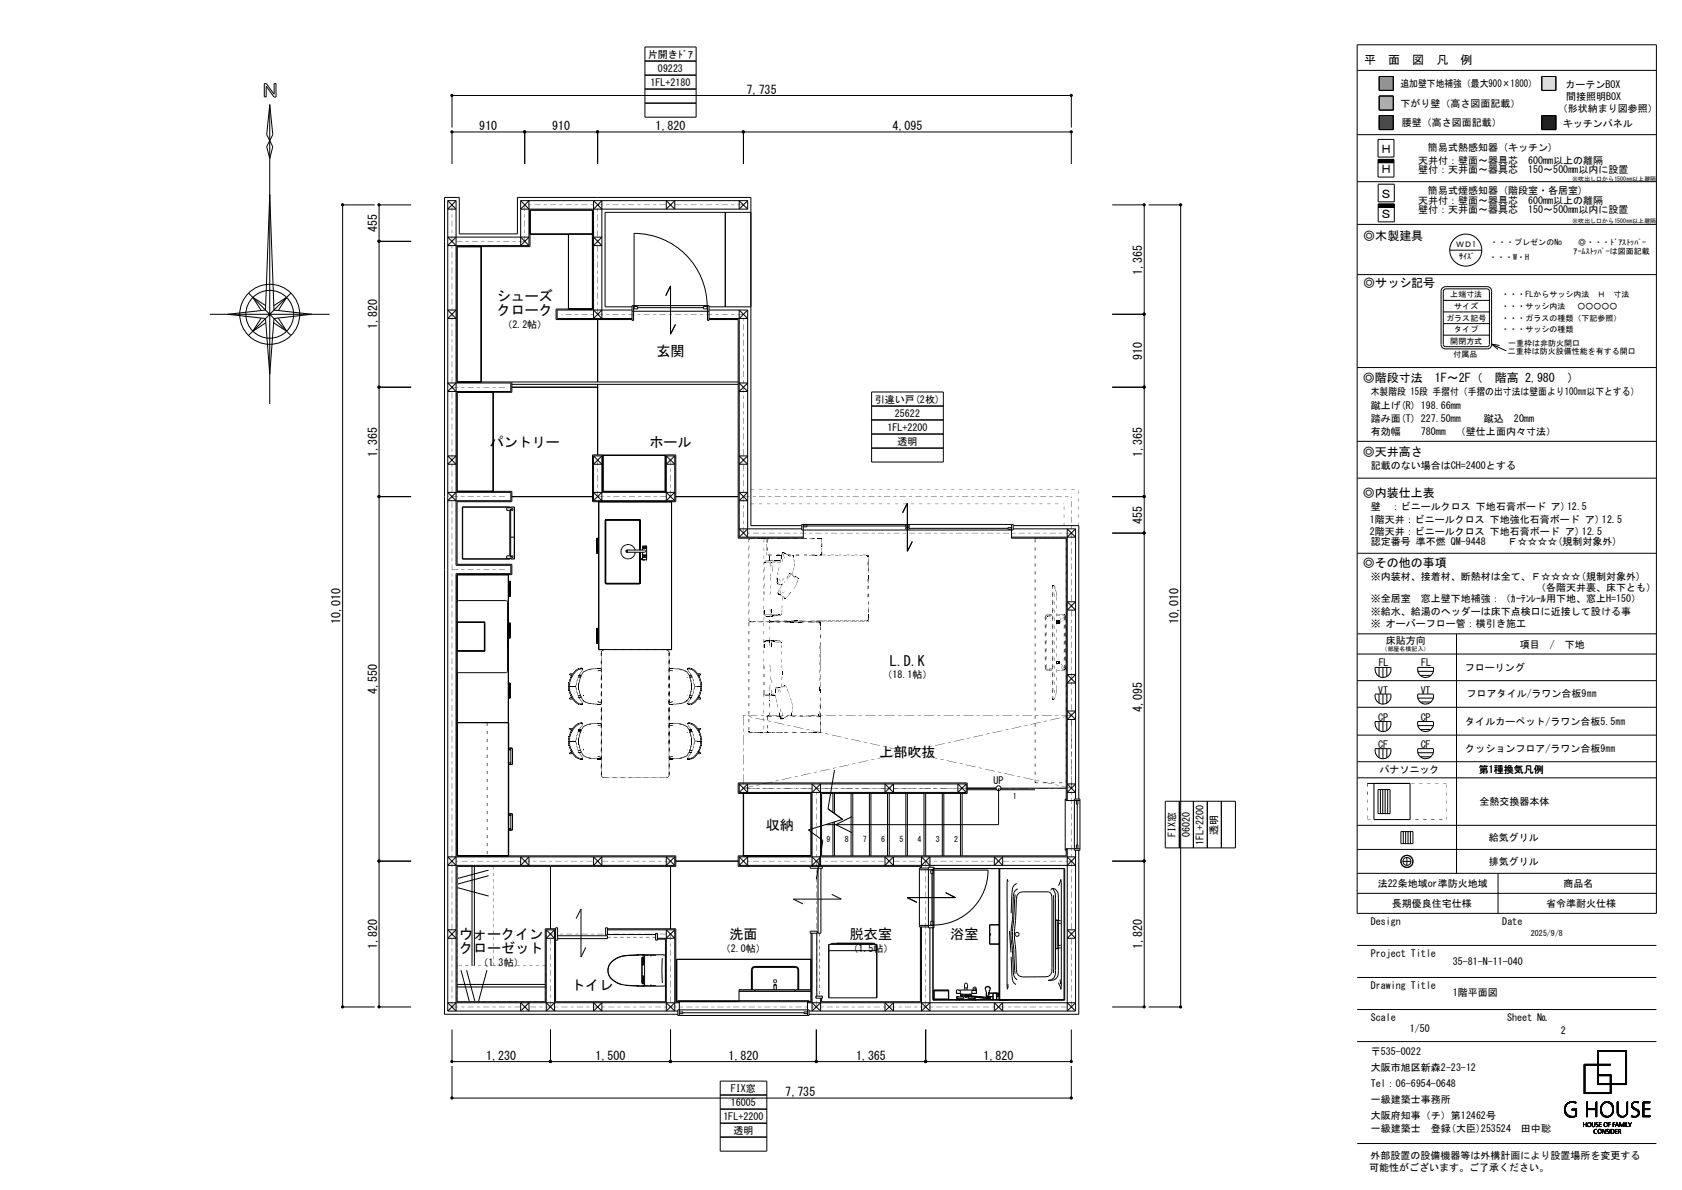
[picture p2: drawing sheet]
<svg xmlns="http://www.w3.org/2000/svg" width="420mm" height="297mm" viewBox="0 0 420 297" stroke-linecap="round" stroke-linejoin="round" font-family="sans-serif">
<defs><g id="words">
<g font-size="3.5">
<text x="124" y="75.1">シューズ</text>
<text x="124" y="78.6">クローク</text>
<text x="164" y="88.8">玄関</text>
<text x="122.3" y="111.5">パントリー</text>
<text x="162.2" y="111.5">ホール</text>
<text x="222.2" y="166.1">L.D.K</text>
<text x="219.6" y="188.8">上部吹抜</text>
<text x="191.2" y="207.1">収納</text>
<text x="114.6" y="234.4">ウォークイン</text>
<text x="114.6" y="237.9">クローゼット</text>
<text x="182.1" y="234.4">洗面</text>
<text x="212.2" y="234.4">脱衣室</text>
<text x="237.3" y="234.4">浴室</text>
<text x="142.6" y="247.1">トイレ</text>
</g>
<g font-size="3">
<text x="340.7" y="16.1">平　面　図　凡　例</text>
<text x="186.4" y="23.4">7,735</text>
<text x="119.7" y="32.5">910</text>
<text x="137.9" y="32.5">910</text>
<text x="163.7" y="32.5">1,820</text>
<text x="222.8" y="32.5">4,095</text>
<text x="344.6" y="38.3">Ｈ</text>
<text x="344.6" y="43.3">Ｈ</text>
<text x="344.6" y="49.4">Ｓ</text>
<text x="94.2" y="57.9" transform="rotate(-90 94.2 57.9)">455</text>
<text x="340.4" y="59.8">◎木製建具</text>
<text x="344.6" y="54.4">Ｓ</text>
<text x="285.2" y="68.5" transform="rotate(-90 285.2 68.5)">1,365</text>
<text x="340.4" y="71.7">◎サッシ記号</text>
<text x="94.2" y="82.2" transform="rotate(-90 94.2 82.2)">1,820</text>
<text x="285.2" y="89.8" transform="rotate(-90 285.2 89.8)">910</text>
<text x="340.3" y="95.3">◎階段寸法　1F～2F（　階高 2,980　）</text>
<text x="340.3" y="113.7">◎天井高さ</text>
<text x="94.2" y="114" transform="rotate(-90 94.2 114)">1,365</text>
<text x="285.2" y="114" transform="rotate(-90 285.2 114)">1,365</text>
<text x="340.3" y="124">◎内装仕上表</text>
<text x="285.2" y="130.7" transform="rotate(-90 285.2 130.7)">455</text>
<text x="340.3" y="141.4">◎その他の事項</text>
<text x="85.1" y="155.7" transform="rotate(-90 85.1 155.7)">10,010</text>
<text x="294.3" y="155.7" transform="rotate(-90 294.3 155.7)">10,010</text>
<text x="94.2" y="173.2" transform="rotate(-90 94.2 173.2)">4,550</text>
<text x="285.2" y="177.7" transform="rotate(-90 285.2 177.7)">4,095</text>
<text x="94.2" y="236.9" transform="rotate(-90 94.2 236.9)">1,820</text>
<text x="285.2" y="236.9" transform="rotate(-90 285.2 236.9)">1,820</text>
<text x="121.4" y="264.5">1,230</text>
<text x="148.7" y="264.5">1,500</text>
<text x="181.9" y="264.5">1,820</text>
<text x="213.7" y="264.5">1,365</text>
<text x="245.6" y="264.5">1,820</text>
<text x="196.1" y="273.6">7,735</text>
</g>
<g font-size="2.5">
<text x="161.8" y="14.4">片開きﾄﾞｱ</text>
<text x="164.3" y="17.9">09223</text>
<text x="162.4" y="21.4">1FL+2180</text>
<text x="349.7" y="21.8">追加壁下地補強（最大900×1800）</text>
<text x="390.9" y="21.9">カーテンBOX</text>
<text x="349.7" y="26.8">下がり壁（高さ図面記載）</text>
<text x="389" y="28.1">（形状納まり図参照）</text>
<text x="391.1" y="25">間接照明BOX</text>
<text x="350" y="31.5">腰壁（高さ図面記載）</text>
<text x="390.3" y="31.6">キッチンパネル</text>
<text x="354.1" y="40.9">天井付：壁面～器具芯　600mm以上の離隔</text>
<text x="356.5" y="37.8">簡易式熱感知器 (キッチン)</text>
<text x="354.1" y="43.3">壁付：天井面～器具芯　150～500mm以内に設置</text>
<text x="354.1" y="50.8">天井付：壁面～器具芯　600mm以上の離隔</text>
<text x="354.1" y="53.3">壁付：天井面～器具芯　150～500mm以内に設置</text>
<text x="356.5" y="48.3">簡易式煙感知器 (階段室・各居室)</text>
<text x="125.4" y="81.8">（2.2帖）</text>
<text x="218.4" y="100.5">引違い戸(2枚)</text>
<text x="342.3" y="98.7">木製階段 15段 手摺付（手摺の出寸法は壁面より100㎜以下とする）</text>
<text x="342.3" y="102">蹴上げ(R) 198.66mm</text>
<text x="221.6" y="107.5">1FL+2200</text>
<text x="223.4" y="104">25622</text>
<text x="342.3" y="105.3">踏み面(T) 227.50mm</text>
<text x="370.5" y="105.2">蹴込　20mm</text>
<text x="224.1" y="111">透明</text>
<text x="342.3" y="108.6">有効幅</text>
<text x="354.8" y="108.6">780mm　（壁仕上面内々寸法）</text>
<text x="342.3" y="117.1">記載のない場合はCH=2400とする</text>
<text x="342" y="130.6">1階天井：ビニールクロス 下地強化石膏ボード ア) 12.5</text>
<text x="342.3" y="127.3">壁　：ビニールクロス 下地石膏ボード ア)12.5</text>
<text x="342" y="133.5">2階天井：ビニールクロス 下地石膏ボード ア) 12.5</text>
<text x="342.3" y="136.1">認定番号 準不燃 QM-9448　　Ｆ☆☆☆☆(規制対象外)</text>
<text x="342.3" y="144.7">※内装材、接着材、断熱材は全て、Ｆ☆☆☆☆(規制対象外)</text>
<text x="383.5" y="147.6">（各階天井裏、床下とも）</text>
<text x="342.3" y="150.2">※全居室　窓上壁下地補強：（ｶｰﾃﾝﾚｰﾙ用下地、窓上H=150）</text>
<text x="342.3" y="153.4">※給水、給湯のヘッダーは床下点検口に近接して設ける事</text>
<text x="342.3" y="156.6">※ オーバーフロー管：横引き施工</text>
<text x="346.1" y="160.7">床貼方向</text>
<text x="379.5" y="161.8">項目　/　下地</text>
<text x="344.3" y="166.3">FL</text>
<text x="354.9" y="166.3">FL</text>
<text x="365.8" y="167.6">フローリング</text>
<text x="220.3" y="169.3">（18.1帖）</text>
<text x="344.1" y="173.1">VT</text>
<text x="354.7" y="173.1">VT</text>
<text x="344.1" y="179.9">CP</text>
<text x="354.8" y="180">CP</text>
<text x="366.2" y="174.1">フロアタイル/ラワン合板9㎜</text>
<text x="365.9" y="180.8">タイルカーペット/ラワン合板5.5㎜</text>
<text x="344.1" y="186.7">CF</text>
<text x="354.8" y="186.7">CF</text>
<text x="365.9" y="187.6">クッションフロア/ラワン合板9㎜</text>
<text x="248.1" y="195.8">UP</text>
<text x="344.4" y="193">パナソニック</text>
<text x="369.3" y="193">第1種換気凡例</text>
<text x="366.9" y="201">全熱交換器本体</text>
<text x="293.5" y="209" transform="rotate(-90 293.5 209)">FIX窓</text>
<text x="297.1" y="209" transform="rotate(-90 297.1 209)">06020</text>
<text x="304" y="208.3" transform="rotate(-90 304 208.3)">透明</text>
<text x="369.2" y="209.9">給気グリル</text>
<text x="300.5" y="210.8" transform="rotate(-90 300.5 210.8)">1FL+2200</text>
<text x="369.2" y="215.9">排気グリル</text>
<text x="344" y="221.4">法22条地域or準防火地域</text>
<text x="390.4" y="221.4">商品名</text>
<text x="347.6" y="226.4">長期優良住宅仕様</text>
<text x="386" y="226.4">省令準耐火仕様</text>
<text x="342.3" y="230.8">Design</text>
<text x="375.1" y="230.8">Date</text>
<text x="180" y="237.5">（2.0帖）</text>
<text x="211.8" y="237.5">（1.5帖）</text>
<text x="342.3" y="238.8">Project Title</text>
<text x="119.5" y="241">（1.3帖）</text>
<text x="362.8" y="241">35-81-N-11-040</text>
<text x="342.3" y="246.8">Drawing Title</text>
<text x="362.8" y="248.7">1階平面図</text>
<text x="342.3" y="254.8">Scale</text>
<text x="352" y="257.7">1/50</text>
<text x="376.3" y="254.8">Sheet №</text>
<text x="342.3" y="263.4">〒535-0022</text>
<text x="389.8" y="258">2</text>
<text x="342.3" y="267.4">大阪市旭区新森2-23-12</text>
<text x="182.5" y="272.5">FIX窓</text>
<text x="182.5" y="276">16005</text>
<text x="342.3" y="271.4">Tel：06-6954-0648</text>
<text x="342.3" y="275.4">一級建築士事務所</text>
<text x="180.6" y="279.5">1FL+2200</text>
<text x="342.3" y="279.4">大阪府知事（チ）第12462号</text>
<text x="183.1" y="283">透明</text>
<text x="342.3" y="282.6">一級建築士　登録(大臣)253524　田中聡</text>
<text x="341.9" y="292.3">可能性がございます。ご了承ください。</text>
<text x="342.2" y="289.2">外部設置の設備機器等は外構計画により設置場所を変更する</text>
</g>
<g font-size="2">
<text x="363.6" y="61.8">ＷＤ1</text>
<text x="364.4" y="64.6">ｻｲｽﾞ</text>
<text x="371.8" y="64.8">・・・W・H</text>
<text x="372.1" y="61.1">・・・プレゼンのNo</text>
<text x="392.9" y="63.4">ｱｰﾑｽﾄｯﾊﾟｰは図面記載</text>
<text x="394.1" y="61.1">◎・・・ﾄﾞｱｽﾄｯﾊﾟｰ</text>
<text x="362.1" y="74.3">上端寸法</text>
<text x="363.1" y="77.1">サイズ</text>
<text x="374.9" y="77.1">・・・サッシ内法　 ○○○○○</text>
<text x="374.9" y="74.3">・・・FLからサッシ内法　Ｈ　寸法</text>
<text x="361.1" y="80">ガラス記号</text>
<text x="363.1" y="82.9">タイプ</text>
<text x="374.9" y="82.9">・・・サッシの種類</text>
<text x="374.9" y="80">・・・ガラスの種類（下記参照）</text>
<text x="362.1" y="85.8">開閉方式</text>
<text x="363" y="89">付属品</text>
<text x="376.5" y="88.4">二重枠は防火設備性能を有する開口</text>
<text x="376.6" y="86.4">一重枠は非防火開口</text>
<text x="252.9" y="199.4">1</text>
<text x="206.4" y="210.1">9</text>
<text x="210.9" y="210.1">8</text>
<text x="215.5" y="210.1">7</text>
<text x="220" y="210.1">6</text>
<text x="224.6" y="210.1">5</text>
<text x="229.1" y="210.1">4</text>
<text x="233.7" y="210.1">3</text>
<text x="238.2" y="210.1">2</text>
<text x="382.3" y="233.6">2025/9/8</text>
</g>
<g font-size="1.5">
<text x="392.6" y="45.1">※吹出し口から1500㎜以上離隔</text>
<text x="392.6" y="55.8">※吹出し口から1500㎜以上離隔</text>
<text x="345" y="162.6">（部屋名横記入）</text>
</g>
</g></defs>
<path d="M344.4 19.1h3.5v3.5h-3.5z" fill-rule="evenodd" fill="#979797" stroke="#979797" stroke-width=".25"/>
<g fill="none" stroke="#000" stroke-width=".25">
<path d="M161 11.7h12.8v17.6h-12.8zM161 15.2h12.8M161 18.8h12.8M338.9 17.6h74.7M338.9 11.2h74.7v216.8h-74.7zM344.4 19.1h3.5v3.5h-3.5zM385 19.1h3.5v3.5h-3.5zM66.5 21.5h.1M66.5 21.5v2.7M66.5 21.5l1.9 2.7h.5v-3.3h-.4v2.6l-2-2.6h-.5v3.3h.5M67.4 26.1l-.8 7.5 .8 1.5M67.4 35.1l.7 1.5-.7 3-.8-3z"/>
<path d="M67.4 26.1l.7 7.5-.7 1.5M67.4 26.1v74.7M112.9 31.8v-8h154.6v8M131 32.9v8M149.2 32.9v8M161 22.2h12.8M161 25.7h12.8M185.6 32.9v8M338.9 33.6h74.7M344.1 34.8h4v4.4h-4zM344.1 39.8h4v4.4h-4zM344.1 39.9h4"/>
<path d="M344.1 39.8h4M344.4 24h3.5v3.5h-3.5zM344.4 28.8h3.5v3.5h-3.5zM385 28.8h3.5v3.5h-3.5zM67.4 48.6l1 28.8 9.4 1-9.4 1.1-1 13.9-1.1-13.9-9.4-1.1 9.4-1zM93.6 51.1h-8v200.2h8M102.7 51.1h-8v200.2h8M111.8 50.1v202.2M111.8 50.1l2.1 2.1h-2.1l2.1-2.1M111.8 50.1h2.1M112.9 40.9v-8h154.6v8M113.9 59.2l-2.1 2.1h20.3"/>
<path d="M113.9 50.1v91h13.7v2.1h-13.7v109.1l-2.1-2h57.8M130 50.1v11.2l2.1-2.1h-20.3l2.1 2.1M130 50.1h56.7M130 59.2l2.1 2.1M130 50.1l2.1 2.1M132.4 58.4v.1M132.4 58.5h9.5M141.9 58.4v18.7M147.9 52.5v24.6M148 58.4l-15.6 .1M148.2 52.2l2.1-2.1v29.4l-2.1-2.1M148.2 59.2h2.1l-2.1 2.1h2.1z"/>
<path d="M150.3 52.2l-2.1-2.1v29.4l2.1-2.1M166.4 50.1l2.1 2.1v-2.1l-2.1 2.1zM181.1 53v23.6M186.7 50.1l-2.1 2.1v-2.1l2.1 2.1M186.7 52.2h-56.7l2.1-2.1v11.2M186.7 50.1v2.1M187.5 53h-36.4v23.6h6.7M277.7 51.1h8v200.2h-8M286.8 51.1h8v200.2h-8M338.9 56h74.7M338.9 45.3h74.7M344.1 40.6h4"/>
<path d="M344.1 40.5h4M344.1 40.4h4M344.1 40.3h4M344.1 40.2h4M344.1 40.1h4M344.1 40h4M344.1 51.7h4M344.1 46h4v4.4h-4zM344.1 51h4v4.4h-4zM344.1 51.6h4M344.1 51.5h4M344.1 51.4h4"/>
<path d="M344.1 51.3h4M344.1 51.2h4M344.1 51.1h4M52.4 78.4h29.9M62.1 73.2l10.5 10.5M65.2 79.4l-2.1 3.3 3.3-2.1M66.3 76.3l-3.2-2.1 2.1 3.3M68.4 76.3l3.2-2.1-2.1 3.3M69.5 79.4l2.1 3.3-3.3-2.1M72.6 73.2l-10.5 10.5M94.7 60.2h8M111.8 77.4h2.1l-2.1 2.1h2.1z"/>
<path d="M120.1 61.6v33.7M149.2 79.8v15.5M157.8 79.8h-18.9v-2.7h9.1v-24.6h-15.7v9.1h-18.2v33.7h70.2M157.8 77.4h-18.7v2.1h18.7M157.8 77.7h19.2M158.2 76.3v3.7h-.4v-3.7h19.2v3.7h-.3v-3.7M158.3 76.5h.9v.6h-.9v-18.8a18.2 18.2 0 0 1 18.3 18.2M159.2 76.8h16.4M166.2 73.8l1.2-2.4v12l1.3-2.4M175.6 76.5h1v.6h-1zM177 79.8h7.3v54.5h16.3v-3.4M177 79.5h9.7l-2.1-2.1v56.7"/>
<path d="M177 76.6h10.5M177 77.4h9.7M186.7 77.4v56.7l-2.1-2.1h15.6M186.7 77.4l-2.1 2.1M277.7 78.4h8M338.9 68.5h74.7M360.4 77.9h11.5M360.4 75h11.5M360.9 71.5h10.4a1.1 1.1 0 0 1 1.1 1.2v13.2a1.07 1.07 0 0 1-1.1 1.2h-10.4M360.9 72.1h10.4l.3 .1 .3 .5-.1 13.6-.5 .2h-10.4M361 72.1l-.4 .2-.2 .4v13.3l.1 .3 .5 .2M361 71.5a1.14 1.14 0 0 0-1.2 1.2v13.2a1.1 1.1 0 0 0 1.2 1.2"/>
<path d="M362 62.4h8M94.7 96.6h8M113.9 95.6l-2.1 2.1h15.8v-2.1h-15.8l2.1 2.1M123.1 97.9v.1M123.1 98v24.6M127.8 96.6h21.4M127.8 95.9h56.5M127.8 95.3v2.6h-13.7v24.7h13.7v2.6h-13.7v15.6h13.7v2.6l-13.7 .1M149.2 95.9v17.6M184.6 95.6h2.1l-2.1 2.1h2.1zM217.6 97.8h17.9v17.5h-17.9zM277.7 96.6h8"/>
<path d="M338.9 91.7h74.7M360.4 80.8h11.5M360.4 83.7h11.5M372.4 85.9l3.7 1.7M372.4 85.9l2 .3M372.4 85.9l1.6 1.3M111.8 113.8h2.1l-2.1 2.1h2.1zM148 113.5h2.5v9.1h15.7v-9.1h2.5v11.7h-20.7zM148.2 113.8v11.2M148.2 113.8l2.1 2.1h-2.1l2.1-2.1M148.2 113.8h2.1M150.3 113.8v11.2l-2.1-2.1h20.3l-2.1 2.1v-11.2"/>
<path d="M150.5 113.6h15.6v9M150.5 113.7h15.7M166.4 113.8l2.1 2.1h-2.1l2.1-2.1M166.4 113.8h2.1M168.5 113.8v11.2M184.6 113.8h2.1l-2.1 2.1h2.1zM217.6 101.3h17.9M217.6 104.8h17.9M217.6 108.3h17.9M217.6 111.8h17.9M338.9 110.2h74.7M338.9 119.3h74.7"/>
<path d="M94.7 124h8M113.9 122.9l-2.1 2.1h15.8v-2.1h-15.8l2.1 2.1M115.4 126.6h11.9M115.4 126.6v12.9M115.5 126.5l-.1 13M115.5 126.5h11.8v.2M115.5 126.5l-.1 .1M126.5 126.7h1.3l.3 .3v.4h-.4v-.4h-.2v.4h-1zM126.5 138.7h1v.4h.2v-.4h.4v.4l-.3 .3h-1.3zM127.3 139.4v.1h-11.9M127.3 127.4v11.3M127.3 126.7h.2"/>
<path d="M127.3 139.4h.2M127.5 134.1h.9M127.5 126.7v-.2l.9 .2v12.7l-.9 .1v-.1M127.5 127v12.1M127.8 124h20.2M148.2 125h20.3M149 138h.5M149.5 134.3h-.5v3.8h.5M149.5 134.5h-.3v3.4l.3-.1M150.3 122.9l-2.1 2.1M151.1 129.9v15.6M151.2 129.8v15.8h8.6"/>
<path d="M151.2 129.8h8.6M151.2 129.8l-.1 .1M151.3 129.8h.1M151.3 129.8v15.9h8.4M151.3 129.8l-.2 .1M156.4 137.3h4.6l.2 .3-.2 .2h-4.6l-.1-.1zM156.6 137.8h.1M156.6 137.3v.1M156.7 137.3l-.2 .2 .2 .3M158.6 137.3a1.8 1.8 0 0 0-2.9-1 1.8 1.8 0 0 0 .3 3 1.8 1.8 0 0 0 2.6-1.5M159.6 129.8h.1M159.7 129.7l-8.5 .1"/>
<path d="M159.7 129.7v.1M159.7 129.7l.1 .1M159.8 129.8v7.5M159.8 137.8l-.1 7.9M159.8 129.8l.1 .1M159.8 137.8v7.8M159.8 129.8l.1 7.5M159.9 139.5h.1M159.9 137.8l-.1 7.8M159.9 139.6v.1M159.9 139.4v.1M159.9 139.4h.7"/>
<path d="M159.9 139.4v.3M159.9 139.7h.7M160 139.6h-.1M160.4 139.1h1.1M160.4 139.7l.6 .1M160.4 136.8h1.1M160.4 138.6h1.1M160.4 137.3v-1h1l.1 3.4M160.4 139.7h1.1M160.4 137.8v1.6M160.4 139.7h.1M160.5 136.3v.1"/>
<path d="M160.7 136.3h-.1M160.8 136.3h.1M161 136.3h.3M161.5 139.7h-.2M166.4 122.9l2.1 2.1M167.7 125.2v36.9h-18.2v-36.8h18.2M168.7 124h15.6M184.6 134.1h16M184.6 122.9h2.1l-2.1 2.1h2.1zM186.7 132l-2.1 2.1M200.2 131.2h-12.7v-81.9h-58.3v9.1h-14.5v-9.1h-3.7v203.9h58.2M200.2 130.9h52.8v1.4h-52.8z"/>
<path d="M200.6 131.1h.9v.4h-.9M201.5 131.3h24.6M225.4 128l1.2-2.4v12l1.2-2.4M226.1 131.1h.9v.4h-.9zM226.1 131.7h.9v.4h-.9zM227 131.9h24.7M252.6 134.1h16l-2.1-2.1v67.8M252.6 130.9v3.4h13.6v65.5M252.6 131.7h-.9v.4h.9M253 131.2h16.4v68.2M253 132h15.6M268.6 132v67.4"/>
<path d="M268.6 132l-2.1 2.1M277.7 124h8M277.7 133.1h8M338.9 138.1h74.7M114.1 143.4v70.2h54.6v2.6h-54.6v33.8h22v-18.2h2.6M114.1 143.5v6.7M114.1 155.3h6.9M114.2 150l12.2-.1 .3 .4v17.4l-.3 .2-12.2-.1M120.9 155.3l.1 .1M121 155.2v7.3h-6.9M121 155.2v7.3M127 155.7h.2"/>
<path d="M127 145.3h.2v3.3h-.2M127 155.4h.4v3.8h-.4M127 145.1h.4v3.7h-.4M127.2 155.7h.1M127.2 155.7v3.3h-.2M149.5 157h-.3v3.4M149.5 156.8h-.5v3.8h.5M151.1 145.5l.1 .1M151.1 145.5h.1M151.2 145.5l.1 .2M151.2 145.5l8.6 .1-.2 .1M151.2 145.5l.1 .1"/>
<path d="M151.3 145.6v.1M159.6 145.6v.1M159.8 145.6l-.2 .1M159.9 145.5l-.2 .2M266.5 150.2l2.1 2.1h-2.1l2.1-2.1zM338.9 158.2h74.7M363.7 158.2v59.8M114.1 167.6l.1 46M114.2 162.4v-7h6.7l.1 7M121 162.4h-6.9M127 170.4l.4 .1v3.7h-.4M127 170.7h.2v3.3h-.2"/>
<path d="M149.2 160.3l.1 .1M149.3 160.3h.2M149.3 160.3l.2 .1h-.3M266.5 168.4h2.1l-2.1 2.1h2.1zM266.5 177.5h2.1l-2.1 2.1h2.1zM338.9 163.2h74.7M338.9 169.9h74.7M338.9 176.5h74.7M343.4 173.2h3.9M343.4 166.6h3.9a1.99 1.99 0 0 1-2 2.5 1.99 1.99 0 0 1-1.9-2.5zM343.4 173.3a1.99 1.99 0 0 0 1.9 2.4 1.99 1.99 0 0 0 2-2.4M344.3 166.6v2.2"/>
<path d="M344.3 173.3v2.2M345.3 166.6v2.5M345.3 173.3v2.5M346.3 166.6v2.2M346.3 173.3v2.2M354 173.2h3.9M354 167.6h3.9M354 174.2h3.9M354 166.6h3.9a1.99 1.99 0 0 1-1.9 2.5 1.99 1.99 0 0 1-2-2.5zM354 173.3a1.99 1.99 0 0 0 2 2.4 1.99 1.99 0 0 0 1.9-2.4M354.6 168.6h2.7M354.6 175.2h2.7"/>
<path d="M114.1 180.3h12.9M114.1 180.4h.1M114.2 180.3v33.3M114.3 180.4h12.7M127 180.4h.1M127 186.7l1 .1v4h-1M127 187.1h.6M127 190.4h.5M127.4 190.4h.2M127.5 187.1v.1M127.5 187.2h.1M127.5 190.4l.1 .1"/>
<path d="M127.5 190.5h.1M127.6 187.2v3.3M127.6 186.8h.3M127.6 190.4h-.1M127.6 187.1v.1M127.9 190.4v.4M184.6 195.7v2.1M184.6 195.7l2.1 2.1v-2.1l-2.1 2.1M184.6 197.8h56.7M184.6 195.7h56.7M185.6 198v15.6M202.8 197.8l2.1-2.1v20.5"/>
<path d="M204.9 197.8l-2.1-2.1v20.5M208 198v4.8M208.4 192.2l-1.6 9.7 3.6 2.6-8.6 2.6 3.6 2.7-1.6 9.7M208.4 198v5.1M212.5 198v15.6M212.9 198v15.6M217.1 198v15.6M217.5 198v15.6M221 195.7l2.1 2.1v-2.1l-2.1 2.1zM221.6 198v15.6M222 198v15.6M226.2 198v15.6"/>
<path d="M226.6 198v15.6M230.7 198v15.6M231.1 198v15.6M235.3 198v15.6M235.7 198v15.6M239.8 198v15.6M240.2 198v15.6M241.3 195.7l-2.1 2.1v-2.1l2.1 2.1M241.3 195.7v2.1M241.5 196.7h7.2M241.5 197.1h7.4M249.3 196.7v9.1h-43.2"/>
<path d="M249.7 197.1h8.7M249.9 196.7h16.3M266.5 195.7h2.1l-2.1 2.1h2.1zM268.3 199.4h1.4v12.8h-1.4zM268.8 199.8v.9h.4v-.9M269.7 199.8h-3.5v-.4h-.2v12.8h.2v-.4h3.5M291 200h17.5v11.6h-17.5zM294.5 200v11.6M298 200v11.6M301.5 200v11.6M305 200v11.6M338.9 194.1h74.7"/>
<path d="M338.9 183.5h74.7M338.9 190.1h74.7M341.4 195.5h10.7v9.1h-9v-9.1M343.4 180.1h3.9a1.99 1.99 0 0 1-2 2.5 1.99 1.99 0 0 1-1.9-2.5zM343.4 186.9h3.9a1.99 1.99 0 0 1-2 2.5 1.99 1.99 0 0 1-1.9-2.5zM344.1 197.1h3v6h-3zM344.3 180.1v2.2M344.3 186.9v2.2M344.7 197.1v6M345.3 197.1v6M345.3 180.1v2.5M345.3 186.9v2.5"/>
<path d="M345.9 197.1v6M346.3 180.1v2.2M346.3 186.9v2.2M346.5 197.1v6M354 180.1h3.9M354 181.1h3.9M354 186.9h3.9M354 187.9h3.9M354 180.1a1.99 1.99 0 0 0 2 2.5 1.99 1.99 0 0 0 1.9-2.5M354 186.9a1.99 1.99 0 0 0 2 2.5 1.99 1.99 0 0 0 1.9-2.5M354.6 182.1h2.7M354.6 188.9h2.7"/>
<path d="M94.7 214.9h8M113.9 213.9l-2.1 2.1h56.7M114.1 213.5l.1 .1M114.3 213.6h12.7M117.9 216.2v24.8M118.4 216.2v24.8M122 217.2l-7.7 2M122 218.6l-7.7 2M127 213.5l-.1-70.1v70.2M127 203.1l1 .1-.1 3.9M127 203.5h.5M127 206.8h.6"/>
<path d="M127 207.1h.6M127 203.5h.6M127 213.5v.1M127.5 203.5h.1M127.5 206.8h.1M127.5 203.5h-.1M127.6 203.5v3.3M127.6 203.5h-.1M127.6 206.8h.1M127.6 203.4l-.1 .1M127.9 203.1v.1M127.9 206.8v.4h-.9"/>
<path d="M130 213.9v2.1l2.1-2.1v2.1zM137.5 216.2v15.6M148.2 213.9v2.1l2.1-2.1v2.1zM167.4 216.2v15.6M168.5 213.9h-56.7l2.1 2.1M168.5 213.9v2.1M168.5 213.9l-2.1 2.1v-2.1l2.1 2.1M168.7 214.9h15.6M184.6 213.9v2.1M184.6 213.9l2.1 2.1v-2.1l-2.1 2.1M184.6 213.9h84l-2.1 2.1M202.3 216.2v.5h3.1v-.5"/>
<path d="M202.8 213.9l2.1 2.1M204.3 216.7v16.2h.7v-16.2M204.9 213.9l-2.1 2.1M208 205.2v8.4M208.4 205.1v8.5M212.7 203.8l-4 2 4 2M221 213.9l2.1 2.1v-2.1l-2.1 2.1zM229.6 217.1h3.6M230.1 216l2.1-2.1v2.6M231.8 216.5h1.4v15.1h-1.4zM231.8 216.7h-2.2v14.7h2.2M232.2 216l-2.1-2.1v2.8"/>
<path d="M232.7 218.1v11.9M233 217.2v.9h-.6v-.9h14.3a13.7 13.7 0 0 1-13.7 13.7M248.3 213.9v2.1l2.1-2.1v2.1zM249.5 216.8v32.9M249.6 216.8v32.8M265.7 216.8v32.7h-32.7M266.2 211.8v1.8h-61.1v-15.6h36.4v-2.6h-57.2v2.6h18.2v15.6h-18.2v2.6h45.5v.5M266.5 211.8v40.5l2.1-2h-67M266.5 213.9l2.1 2.1h-84M268.6 212.2v40.1M268.8 211.8v-.9h.4v.9M269 200.7v10.2"/>
<path d="M269.4 212.2v41h-67.4M277.7 214.9h8M338.9 218h74.7M338.9 212h74.7M338.9 206h74.7M349.8 207.6h3v3h-3zM350.3 215h2M350.4 207.6v3M351 207.6v3M351.3 214v2M351.6 207.6v3M352.2 207.6v3"/>
<path d="M374.1 218v10M111.8 232.1h2.1l-2.1 2.1h2.1zM114.3 221.6l7.7 2M136.4 232.1v20.2l2.1-2M136.4 232.1h2.3M136.4 232.1l2.1 2.1M138.7 234.2h-2.3l2.1-2.1v20.2l-2.1-2M139.2 233.6h12.5v.7h-12.5M143.8 229.3l1.3-2.4v12l1.2-2.4M151.2 231.6h.5v1.7h-.5zM151.7 231.8h17v18.2h33.8v-17.1M151.7 232.1h16.8"/>
<path d="M151.7 233.3h12M152.8 240l-.4 .5M153.9 239.2l-1.5 1.3M155.3 238.7l1.8-.3 3.4-.1 .4 .1v.5M155.3 238.6l-1.4 .6M155.3 238.7l-1.4 .5M158.9 238.3h6.8l.5 .4M159.5 238.4l-2.4 .1M160.3 239v6.4h.4l-.1-1.9M160.3 239h.4l-.1 1.9M160.3 238.4h.2M160.4 238.9h.5"/>
<path d="M160.5 239v1.8M160.6 239v1.8M160.9 238.9h-.5M161 238.4v7.6M161 238.4l-.5 .1M161 238.4l.8 .1M161.8 238.4h2M162.4 238.5l.2 .1M163.7 233h.5v1.7h-.5zM164.2 234.4h2v15.6h-27.5v-18.4h.5v3.1h-.5M164.2 234.2h4.3l-2.1-2.1v20.2l2.1-2M165.4 239.1l-.1 3.1 .1 3.1"/>
<path d="M165.7 238.5h.1M168.5 232.1v20.2l-2.1-2M168.5 232.1l-2.1 2.1M202.3 232.4h1.8v.5h-1.8zM202.5 239.4h-33.5v10.6M202.8 232.9v19.4l2.1-2M204 232.9v15.7M206.9 235.7h12v13.3h-12zM206.9 237.3h12M207 235.7v13.3M207.7 223.2l2.4 1.2h-12l2.4 1.2M208.9 235.4l9.5 .1"/>
<path d="M218.4 235.5h-10.9v.2M218.4 235.5v.2M229.6 231h3.6M229.8 231.4v18.6h-24.7v-.9M230.1 231.4v20.9l2.1-2M232.2 231.6v20.7l-2.1-2M232.4 230h.6v.9h-.6zM236.1 222.8l2.4 1.2h-12l2.4 1.2M249.5 230.8h-2.4v4.9h2.4M249.5 230.8h-2.4v2.2h.3v.4h-.3v2.2h2.4M251.7 220l-.2-.5v27.4l.2-1.3M252.1 232.4l.3 5.3"/>
<path d="M252.5 238.8l.3 5.8 .3 .7 .6 .4M253.5 223.3l-.4 6.4a20.9 20.9 0 0 0 .1 7.4l.2 5.9M253.9 220.5l-.7 .4-.3 .6-.4 6.4M254.1 221.8l-.5 .4-.4 .6-.2 1-.2 5.7-.4 4.1 .4 3.7 .2 5.4 .4 1.4 .6 .4M254.3 223.1l.4-.4 .7-.1h6.4l.5 .2 .3 .9v18.9l-.3 .6-.5 .5-.6 .1h-5.8a1.62 1.62 0 0 1-1.6-1.9l-.1-4a28.3 28.3 0 0 1-.1-9l.2-4.4 .1-.9zM262.8 221.7l-.4 .5M262.8 221.7l.7 1.2 .1 19.3-.1 1.2-.4 .7-.6 .5-.8 .1a2.03 2.03 0 0 0 2.6-2.5l-.1-5.6M262.8 221.7l.6 .2 .8 1 .1 6.9M263.1 223.4v19.5M263.6 229.7v7M263.6 236.7h.6M263.6 229.7h.6"/>
<path d="M264.2 229.7v7M264.2 236h.6M264.2 230.5h.6M264.2 229.8h.6M264.2 236.6h.6M264.2 230.5v5.5M264.3 221.1l.6-1.6 .1 .8-.1 26.6-.6-1.6M266.5 232.1h2.1l-2.1 2.1h2.1zM338.9 236h74.7M338.9 223h74.7M111.8 252.3h57.4M112.9 257v8h154.6v-8"/>
<path d="M113.9 250.3l-2.1 2M114.1 246.3h22M114.1 245.7h22M115.1 242.1l2.1 7.8M116.5 242.1l2.1 7.8M121.6 242.1l-2.1 7.8M130 250.3v2l2.1-2v2zM137.5 257v8M148.2 250.3v2l2.1-2v2zM151.8 242.9l.6 1.1M151.8 241.6v1.3M151.9 241.6v1.3"/>
<path d="M151.9 242.9l.5 1M152.4 243.9l.4 .5M152.4 240.5l-.6 1.1M152.4 240.5l-.5 1.1M152.8 244.4l1.8 1.1M153.9 245.2l.7 .3M154.6 245.5l1.6 .4 3.3 .1M160.3 243.5h.3M160.4 245.5h.5M160.5 243.7v1.7M160.5 243.5h.1M160.6 243.7v1.7"/>
<path d="M160.6 240.9h-.3M160.6 240.9h-.1M160.8 245.5h.1M160.9 245.5v.5l-.3 .1-4.4-.1M161 246h2.8M161 246h-.7M162.6 245.8l-.2 .1M165.7 245.9v.1M166.2 245.7l-.5 .4h-6.8M167.4 257v8M169 240.1h.1M169 250h.1"/>
<path d="M169.2 252.1h32.8v1.3h-32.8zM169.2 250v-.2h32.8v.2M169.6 252.6h.9v.4h-.9M169.6 250v3.4M170.5 252.8h30.2M184.5 247.4h18M187.6 247v-5l.4-.6 .4-.2 10.5 .1 .4 .3 .1 .4v5M187.7 247v-4.9l.2-.5 .5-.3 10.6 .2 .3 .6v4.9M187.8 247v-5.1l.3-.3 .4-.2 10.5 .2 .3 .5v4.9M188.4 247.4v-.4h-3.9v3M188.6 247.4v-.4h9.9v.4M193.3 245.8h.1"/>
<path d="M193.3 245.8v1.2M193.3 245.9h.1M193.3 245.8l.3-.1 .2 .1M193.4 245.7l-.1 .1M193.4 245.7l.4 .1M193.8 245.8l-.5 .1M193.8 245.8v1.2M201.6 252.6h-.9v.4h.9M201.6 250v3.4M202 252.3h66.6M202.5 247h-3.8v.4M203.7 248.6h1.7v.5h-1.7z"/>
<path d="M203.8 257v8M204.9 249.1v3.2l-2.1-2M221 250.3v2l2.1-2v2zM231.1 257v8M233.2 249.6v-2.5h3.7v2.5M233.3 247.2h3.5v2.1h-3.5zM233.3 247.3h3.5M238.7 249.6h.2M238.7 249.6h.1M238.8 247.1h.6M238.8 247.9h1M238.8 249.5l-.1 .1"/>
<path d="M238.8 247.1v.8M238.9 248.8h1.7v.5h-1.7v-.5h.5M238.9 249.4h.3M238.9 248.8v.8M239 249.5h4.5M239.4 248.8h.1M239.4 249.3v.1M239.4 247.1h.4M239.4 247.1l.4 .1M239.6 249.6h.1M239.8 247.1h2.9v1.1h-2.9zM239.9 248.4h.6v.2h-.6z"/>
<path d="M239.9 248.2v.6M239.9 248.2v.2M239.9 248.6v.2M240.4 248.2v.2M240.4 248.6v.2M240.5 248.2v.4M240.9 248.6l.3 .4 .4-.4M240.9 248.6l.1 .3h.3l.2-.3M240.9 246.5v.6M241 248.2v.1h.5M241 248.4l-.1 .2M241 248.5l-.1 .1"/>
<path d="M241 248.3v.4l.2 .1 .2-.1M241.2 245.4l-.4 .3v.8h.8v-.8l-.3-.3M241.2 245.4h-.1M241.2 245.4h.1M241.3 245.4h.1M241.4 248.3v.4M241.4 248.4l.1 .1M241.4 248.5l.1 .1M241.4 248.2v.4M241.4 248.6v.1M241.5 246.5v.6M241.5 248.5h.4h-.4"/>
<path d="M241.5 248.7l.5 .1M241.5 248.5l.1 .1M241.9 248.4h.6v.2h-.9M242 248.2v.6h-.4M242 248.6v.2M242.4 248.2l.1 .6h.4M242.5 248.7l.5 .1M242.5 248.6l4.5 .4M242.7 247.1h.2M242.7 247.9h1.1M242.7 247.2h.2M242.8 249.6h.1"/>
<path d="M242.8 249.5v.1M242.9 247.1v.3M242.9 249.5v.1M242.9 247.1l.1-.5 .2-.2h.3l.3 .4v1.1M243 248.8h.5v.5h-1.7v-.5h1.7l3.6 .3M243 248.8h.1M243 249.3v.1M243.1 249.3v.1M243.1 247.4l.2-.8 .3 .1v.7M243.1 247.1h.5M243.1 247.2h.5M243.5 248.8v.8"/>
<path d="M243.5 249.4h-.3M243.5 249.6h.3M243.5 248.9l3.7 .4M243.5 248.9l2.9 .3M243.6 249.5l.2 .1M243.6 248.7l3.4 .3M243.7 249.6h.1M243.8 249.6h.1M243.8 247.1v.4M243.8 247.6v.3M246 246.8l.3 .8v1.2M246.1 246.5a.72 .72 0 0 1 1.1 0"/>
<path d="M246.1 246.5l-.1 .3M246.1 246.4a.72 .72 0 0 1 1 0M246.1 246.4l-.1 .4M246.1 246.4v.1M246.3 248.7h1.6M246.3 248.8h1.6M246.3 247.9v.9M246.3 247.7l.1 .7M246.3 247.8l.1 .6M246.8 248.8l.3 .4h-.5M246.9 248.8l.3 .5M246.9 248.2l-.1 .3-.4-.1"/>
<path d="M247 248.8l.3 .4M247.1 247.3l-.1 .2M247.1 247.3l-.2 1.1 .1-.8M247.1 248.8l.3 .3zM247.1 246.4l.2 .4M247.1 246.4l.1 .1M247.2 246.5l.1 .3M247.3 246.8l-.2 .5M247.3 249.2l-.1 .1M247.4 249.1l-.1 .1M247.9 247.9v1.7M248.3 250.3v2l2.1-2v2z"/>
<path d="M248.4 247.8l.2 .1M248.4 247.8l-.4 .1v1.7M248.4 247.8l.4 .1v1.7M248.9 248.7h.5M248.9 248.8h.5M248.9 247.9v1.7M248.9 248.3h.1M249 248.3v.1M249 248.3l-.1 .1M249 248.3h.3M249 248.3h-.1M249.3 248.3l-.3 .1"/>
<path d="M249.3 248.3h.1M249.4 247.9v.9M249.4 247.9v.3M249.4 247.9h-2.5M249.4 248.5v.3M249.6 249.6h-16.6v-32.8h32.9v32.8l-16.4 .1M249.6 249.6l1.9 .1M249.6 249.6l1 .1M264.7 244.5l.1 1.1M266.5 250.3l2.1 2M338.9 244h74.7M338.9 252h74.7"/>
<path d="M338.9 260h74.7M112.9 266.1v8h154.6v-8M179.8 276.8h11.7M179.8 269.8h11.7v17.5h-11.7zM179.8 273.3h11.7M390.6 277.2l.5 .5M390.6 277.1l.4 .4M390.6 277l.4 .5M390.6 276.9l.3 .4M390.6 276.7l.3 .4M390.6 276.6l.3 .4M390.6 276.6l.3 .3"/>
<path d="M390.6 276.5l.3 .3M390.7 277.5l1.3 1.3-.5-.5M390.7 277.4l.5 .5M390.7 277.3l.4 .5M390.7 276.4l.2 .2M390.7 277.6l1.2 1.2M390.7 276.2l.2 .2M390.7 277.7l1.1 1.1M390.8 277.9l.8 .8M390.8 277.8l.9 1M390.8 275.9l.2 .3M390.8 276l.3 .1"/>
<path d="M390.8 275.8l.3 .3M390.9 278.1l.5 .5M390.9 277.2l-.3-.4 .3 .4M390.9 276.7l-.2-.3 .2 .3M390.9 275.7l.2 .4-.2-.3M390.9 275.7l.3 .2-.2-.3 .3 .2M390.9 276.5l-.2-.3 .2 .4M391 275.6l.2 .2M391 276.3l-.3-.2 .3 .3M391.1 275.5l.2 .3M391.1 275.5l.2 .2M391.1 275.5l.3 .2"/>
<path d="M391.2 275.4l.2 .2M391.2 278l-.5-.6 1.4 1.4M391.3 275.3l.3 .2M391.5 275.2l.2 .2M391.5 275.5l-.3-.1 .3 .2M391.6 275.5l-.2-.2 .2 .2M391.6 275.2l.1 .2M391.6 275.1l.2 .2M391.6 275.5l-.2-.2 .1 .2M391.6 278.4l.5 .4M391.7 275.1l.2 .2M391.7 275.1l.3 .2"/>
<path d="M391.7 278.4l.4 .4M391.8 278.4l.4 .4M391.8 278.5l.5 .3-.4-.3M392 278.5l.4 .3-.4-.2M392.1 275l.2 .2M392.1 275l.3 .2M392.1 278.6l.5 .2-.3-.2M392.2 275.2l-.3-.2 .2 .3M392.2 275l.3 .2M392.3 275l.3 .2M392.3 278.6l.3 .2M392.4 275l.3 .2"/>
<path d="M392.4 278.6l.3 .2M392.5 275l.3 .2M392.5 277v.1M392.5 276.9v.2M392.5 276.9l.1 .2M392.5 278.6l.3 .2-.2-.2M392.6 276.8l.3 .3M392.6 275l.3 .2M392.6 278.6l.2 .2M392.6 278.6l.4 .2M392.6 276.8l.4 .3-.3-.3M392.6 275l.4 .2"/>
<path d="M392.7 277.1l-.2-.3 .3 .3M392.7 275l.4 .2M392.7 276.8l.4 .3M392.7 276.8l.3 .3M392.8 278.6l.2 .2M392.8 276.8l.3 .3M392.9 275l.3 .3-.3-.3M392.9 276.8l.3 .3M392.9 275l.5 .3M392.9 278.6l.3 .2M393 276.8l.3 .3-.2-.3M393 275l.4 .4"/>
<path d="M393 278.6l.4 .2M393 276.8l.3 .3M393.1 276.8l.6 .6M393.1 278.8l-.3-.2 .3 .2M393.1 276.8l.6 .5M393.1 275l.4 .4M393.2 276.8l.5 .4M393.2 275l.3 .3-.2-.3M393.3 278.5l.2 .2M393.3 276.8l.4 .4M393.4 276.8l.3 .3M393.4 275l.1 .2-.1-.2"/>
<path d="M393.4 278.1l.3 .4-.3-.3M393.4 278l.3 .4M393.4 278l.3 .3M393.4 277.7l.3 .5-.3-.3M393.4 277.5l.3 .5M393.4 277.4l.3 .3M393.4 277.2l.3 .5M393.4 276.8l.3 .1M393.4 278.7l-.2-.2 .3 .2M393.4 278.4l.2 .2M393.4 278.2l.3 .4M393.4 277.5l.3 .3"/>
<path d="M393.4 277.3l.3 .2M393.5 275.1h.1M393.5 276.8l.2 .1M393.6 276.8l.1 .1M393.7 276.8h.1M395.5 272.9v.1M395.5 272.2l.3 .5M395.5 272.1l.3 .3M395.5 271.9l.3 .4M395.5 271.8l.3 .4M395.5 271.5l.3 .5M395.5 271.4l.3 .3"/>
<path d="M395.5 271.1l.3 .4M395.5 270.9l.3 .3M395.5 270.8l.3 .3M395.5 270.6l.3 .4M395.5 270.5l.3 .3M395.5 270.4l.3 .3M395.5 270.3l.3 .3M395.5 270.2l.3 .4-.3-.3M395.5 268.3l.3 .4M395.5 268.5l.3 .3M395.5 268.8l.3 .3M395.5 268.9l.3 .3-.3-.3"/>
<path d="M395.5 269l.3 .3M395.5 269.1l.3 .3M395.5 269.2l.3 .3-.3-.3M395.5 269.3l.3 .3-.3-.2M395.5 269.4l.3 .3M395.5 269.5l.3 .3M395.5 269.6l.3 .3M395.5 270.1l.3 .3M395.5 269.8l.3 .3M395.5 272.5l.5 .5M395.5 272.7l.4 .3-.4-.2 .2 .2M395.5 265.9l.3 .4"/>
<path d="M395.5 266.3l.3 .2M395.5 266.2l.3 .4-.3-.3M395.5 266.4l.3 .3M395.5 265.7l.3 .3-.2-.1M395.5 265.8l.3 .3M395.5 266.5l.3 .3-.3-.2M395.5 266.7l.3 .2M395.5 266.1l.3 .3M395.5 266.3l.3 .3M395.5 267.2l.3 .5M395.5 266.6l.3 .3M395.5 267.3l.3 .2"/>
<path d="M395.5 267.7l.3 .3M395.5 267.6l.3 .2M395.5 266.8l.3 .3M395.5 267.5l.3 .4-.3-.3M395.5 267.8l.3 .3-.3-.2M395.5 268l.3 .2M395.5 268.3l.3 .2M395.5 267.5l.3 .3M395.5 268.4l.3 .2M395.5 267.6l.3 .3M395.5 268.9l.3 .2M395.5 268.1l.3 .3"/>
<path d="M395.5 268.9l.3 .3M395.5 270.6l.3 .2M395.5 271.4l.3 .2M395.5 271.6l.3 .3M395.5 267.9l.3 .3M395.5 272.8l.2 .2M395.6 265.6l.3 .3M395.6 265.9h.2M395.6 273l-.1-.1 .2 .1M395.7 265.9h.1M395.8 271.5l-.3-.2 .3 .3M395.8 271.2l-.3-.2 .3 .4"/>
<path d="M395.8 268.9l-.3-.3 .3 .4M395.8 269.9l-.3-.2 .3 .3M395.8 270.2l-.3-.3 .3 .4M395.8 265.9l-.3-.3 .3 .3M395.8 267l-.3-.3 .3 .3M395.8 267.2l-.3-.2 .3 .4M395.8 268.3l-.3-.2 .3 .3M395.8 272.8l.2 .2M395.9 272.8l.2 .2M395.9 265.6l.3 .3M395.9 265.9l-.3-.3 .5 .3M395.9 273l-.4-.5 .6 .5"/>
<path d="M396 265.6l.2 .3M396 272.8l.2 .2M396 265.6l.4 .3M396.1 272.8l.3 .2M396.1 265.6l.2 .3M396.2 276.2l.2 .5M396.2 276.1l.2 .4M396.2 275.8l.2 .3M396.2 275.7l.2 .4M396.2 275.5l.2 .4-.2-.3M396.2 275.5l.2 .3M396.2 275.3l.2 .2"/>
<path d="M396.2 275.1l.2 .5M396.2 276.5l.5 .5-.3-.3M396.2 276.4l.4 .6-.4-.5 .2 .4M396.2 278.6l.2 .2M396.2 278.5l.2 .3M396.2 278.3l.2 .5M396.2 278.2l.2 .3-.2-.3M396.2 278l.2 .4-.2-.3M396.2 277.8l.2 .3M396.2 277.5l.2 .4M396.2 277.5l.2 .3M396.2 277.4l.2 .3-.2-.2"/>
<path d="M396.2 277.2l.2 .3M396.2 277l.2 .5-.2-.3M396.2 276.9l.2 .3M396.2 276.7l.2 .5M396.2 272.8l.3 .2-.3-.2M396.2 278.3l.2 .3M396.2 278l.2 .3M396.2 277.7l.2 .3M396.2 277.3l.2 .3M396.2 276.6l.2 .4M396.2 275.4l.2 .3M396.2 278.8v-.2l.1 .2"/>
<path d="M396.2 265.6l.4 .3M396.2 275l.2 .3M396.3 272.8l.2 .2M396.3 272.8l.4 .2M396.3 275h.1M396.4 265.6l.3 .3M396.4 276.2l-.2-.3 .2 .4M396.4 275.3l-.2-.3 .2 .3M396.4 275.2l-.2-.2 .2 .2M396.4 276.9h.1M396.4 278.2l-.2-.3 .2 .3M396.4 277h.1"/>
<path d="M396.5 276.7l.4 .3M396.5 272.8l.2 .2M396.5 265.6l.3 .3M396.6 276.7l.3 .3M396.6 265.6l.3 .3M396.7 276.7l.3 .3M396.7 273l-.2-.2 .3 .2M396.7 272.8l.3 .2M396.8 276.7l.3 .3-.3-.3M396.9 276.7l.3 .3M396.9 273l-.2-.2 .3 .2M396.9 265.6l.3 .3-.2-.3"/>
<path d="M396.9 277l-.3-.3 .4 .3M397 276.7l.3 .3M397 265.9l-.3-.3 .4 .3M397 265.6l.5 .3M397.1 273l-.3-.2 .5 .2M397.1 265.6l.3 .3M397.1 276.7l.4 .3M397.2 272.8l.2 .2M397.2 276.7l.4 .3M397.2 273l-.2-.2 .3 .2M397.2 272.8l.3 .2-.2-.2M397.3 277l-.3-.3 .4 .3"/>
<path d="M397.3 265.6l.3 .3-.3-.3M397.3 276.7l.3 .3M397.3 265.6l.2 .3M397.3 265.6l.4 .3M397.4 276.7l.5 .3M397.4 272.8l.3 .2M397.5 265.6l.4 .3M397.6 273l-.3-.2 .3 .2M397.6 277l-.3-.3 .4 .3M397.6 276.7l.3 .3M397.7 276.7l.3 .3M397.7 265.6l.4 .3"/>
<path d="M397.7 272.8l.3 .2M397.8 276.7l.4 .3M397.8 273l-.3-.2 .4 .2M397.8 272.8l.3 .2M397.8 265.6l.5 .3-.3-.3M397.9 276.7l.3 .3M398 272.8l.1 .2M398 276.7l.4 .3M398 272.8l.3 .2M398.1 265.6l.3 .3M398.1 276.7l.6 .6M398.1 272.8l.3 .2-.3-.2"/>
<path d="M398.1 265.6l.3 .3-.1-.3M398.1 276.7l.6 .7M398.2 276.7l.5 .5-.2-.3M398.2 277l-.3-.3 .4 .3M398.2 272.8l.3 .2M398.2 265.6l.3 .3M398.3 276.7l.4 .5M398.3 272.8l.3 .2M398.3 272.8l.2 .2M398.4 272.8l.3 .2M398.5 276.2l.2 .3M398.5 276.1l.2 .4"/>
<path d="M398.5 275.8l.2 .5M398.5 278.7l.1 .1M398.5 278.6l.2 .2M398.5 278.4l.2 .4-.2-.3M398.5 278.1l.2 .3M398.5 277.9l.2 .3M398.5 277.5l.2 .5M398.5 277.3l.2 .2M398.5 277.1l.2 .5M398.5 276.5l.2 .3M398.5 276.8l.2 .3M398.5 277.2l.2 .2"/>
<path d="M398.5 277.5l.2 .2M398.5 275.3l.2 .2M398.5 275.1l.2 .4-.2-.3M398.5 272.8l.2 .2M398.5 275.3l.2 .3M398.5 275.4l.2 .4M398.5 275.6l.2 .5M398.5 275.8l.2 .3M398.5 265.6l.3 .3M398.5 278l.2 .3M398.5 277.9l.2 .4M398.5 277.7l.2 .3"/>
<path d="M398.5 277.4l.2 .4M398.5 277.3l.2 .4M398.5 278.7v.1M398.5 276.4l.2 .3M398.5 275.3l.2 .4M398.5 275l.2 .2M398.6 272.8l.3 .2M398.6 265.6l.5 .6-.2-.3M398.6 265.9l-.3-.3 .4 .3M398.6 275l.1 .2M398.7 272.8l.3 .2-.2-.2M398.7 275v.2"/>
<path d="M398.7 276.6l-.2-.3 .2 .3M398.7 278.5l-.2-.3 .2 .4M398.7 278.1l-.2-.3 .2 .4M398.7 276.9l-.2-.3 .2 .4M398.7 275.3l-.2-.3 .2 .4M398.7 265.6l.4 .4M398.7 275h.1M398.8 272.8l.3 .2M398.8 265.9l-.1-.3 .4 .5M398.8 265.6l.3 .3M398.9 262.5l.2 .2M398.9 262.4l.2 .2z"/>
<path d="M398.9 262.3l.1 .2M398.9 262.2l.2 .3M398.9 263.6l.2 .3M398.9 263.5l.2 .3-.2-.2M398.9 264.6l.2 .2-.2-.1M398.9 263.4l.2 .2M398.9 263.3l.2 .3M398.9 263.2l.2 .3M398.9 262.8l.2 .3M398.9 263.9l.2 .3M398.9 262.6l.2 .3M398.9 262.5l.2 .3"/>
<path d="M398.9 263.7l.2 .2M398.9 264.8l.2 .3-.2-.2M398.9 263.8l.2 .3M398.9 265l.2 .2M398.9 265.3l.2 .2M398.9 264.2l.2 .3M398.9 265.6l.3 .3M398.9 265.6l.2 .3M398.9 264.7l.2 .3M398.9 265.7l.2 .2M398.9 264.9l.2 .3M398.9 265.9l.2 .2"/>
<path d="M398.9 266l.2 .3M398.9 265.1l.2 .3M398.9 266.1l.2 .3-.2-.2M398.9 266.3l.2 .2M398.9 265.5l.3 .4M398.9 266.6l.2 .2M398.9 266.7l.2 .2M398.9 266.7l.2 .4-.2-.2M398.9 266.2l.2 .3M398.9 266.4l.2 .3M398.9 267.2l.2 .2M398.9 267.2l.2 .3-.2-.2"/>
<path d="M398.9 267.3l.2 .3M398.9 266.8l.2 .3M398.9 267.4l.2 .4-.2-.3M398.9 267.7l.2 .1M398.9 267.1l.2 .3M398.9 267.8l.2 .4M398.9 268l.5 .5zM398.9 267.5l.2 .3M398.9 268.2l.2 .2M398.9 267.7l.2 .3M398.9 268.2l.3 .3zM398.9 268.5l.2 .2"/>
<path d="M398.9 268.1l.4 .4-.2-.2M398.9 268.1l.3 .4M398.9 268.5l.2 .3-.2-.2M398.9 268.6l.2 .3M398.9 268.4l.2 .3M398.9 268.7l.2 .4M398.9 269.1l.2 .4M398.9 269.5l.2 .2-.2-.2M398.9 269.8l.2 .2M398.9 269.7l.2 .3M398.9 270.1l.2 .3M398.9 270.3l.3 .4z"/>
<path d="M398.9 270.4l.3 .3-.3-.1M398.9 270.7h.1M398.9 270.6l.1 .1M398.9 267.3l.2 .2M398.9 265.9l.2 .3M398.9 264.6l.2 .3M398.9 262.2l.3 .3M398.9 272.8l.2 .2M399 262.2l.3 .3M399 262.5l.1 .1M399 272.8l.3 .2M399 262.5h.1"/>
<path d="M399.1 272.8l.4 .2-.3-.2M399.1 268.4l.1 .1M399.1 264.5l-.2-.3 .2 .6M399.1 263.2l-.2-.3 .2 .5M399.1 264.2l-.2-.2 .2 .4M399.1 262.9l-.2-.2 .2 .4M399.1 264l-.2-.3 .2 .3M399.1 265.3l-.2-.3 .2 .3M399.1 265.6l-.2-.3 .5 .6M399.1 265.6l-.2-.2 .4 .5M399.1 266.6l-.2-.2 .2 .3M399.1 267.2l-.2-.3 .2 .4"/>
<path d="M399.1 268.6l-.2-.3 .2 .3M399.1 269.1l-.2-.2 .2 .4M399.1 269.5l-.2-.2 .2 .4M399.1 269.8l-.2-.3 .2 .4M399.1 270.2l-.2-.3 .2 .4M399.1 270.4l-.2-.2 .4 .5M399.1 268.3l.2 .2M399.1 265.7l.1 .2M399.1 265.6l.2 .3M399.2 265.6l.3 .3-.2-.3M399.2 268.3l.3 .2M399.2 270.5l.5 .2"/>
<path d="M399.2 262.2l.3 .3M399.2 265.6l.3 .3M399.3 265.6l.3 .3M399.3 268.3l.3 .2-.2-.2M399.3 262.5l-.2-.3 .4 .3M399.3 262.2l.3 .3-.2-.3M399.3 270.5l.3 .2M399.3 270.7l-.4-.4 .5 .4M399.4 262.2l.2 .3M399.4 265.6l.3 .3M399.4 268.3l.3 .2M399.4 272.8l.3 .2"/>
<path d="M399.4 262.2l.3 .3M399.5 265.6l.3 .3M399.5 270.5l.5 .2M399.5 273l-.3-.2 .4 .2M399.5 265.6l.3 .3-.2-.3M399.6 262.2l.3 .3M399.6 268.3l.3 .2M399.6 276.9l.4 .6-.4-.3 .4 .4M399.6 276.6l.3 .3M399.6 276.6l.3 .4M399.6 276.7l.3 .4M399.6 270.5l.3 .2"/>
<path d="M399.6 276.5l.3 .3M399.7 277.5l1.3 1.3M399.7 277.4l.4 .5M399.7 277.4l.3 .3M399.7 276.4l.2 .3-.3-.2M399.7 276.4l.2 .2M399.7 276.3l.2 .3M399.7 262.2l.3 .3-.3-.3M399.7 268.3l.3 .2-.3-.2M399.7 272.8l.3 .2M399.7 277.3l.3 .4M399.7 277.6l1.2 1.2"/>
<path d="M399.7 277.7l1.1 1.1M399.7 276.1l.3 .3M399.7 273l-.2-.2 .3 .2M399.7 276.2l.2 .3M399.8 272.8l.3 .2-.3-.2M399.8 262.5l-.3-.3 .3 .3M399.8 262.2l.3 .3-.3-.3M399.8 268.5l-.3-.2 .3 .2M399.8 276l.2 .3M399.8 275.8l.3 .2M399.8 272.8l.2 .2M399.8 270.5l.3 .2"/>
<path d="M399.8 265.6l.3 .3M399.8 277.9l.8 .8M399.8 272.8l.5 .2M399.8 273l-.3-.2 .4 .2M399.9 278.1l.4 .5M399.9 275.8l.2 .2M399.9 275.7l.2 .2M399.9 262.2l.3 .3-.2-.3M399.9 265.6l.2 .3M399.9 265.9l-.3-.3 .4 .3M399.9 270.5l.2 .2M399.9 268.3l.2 .2"/>
<path d="M399.9 275.7l.2 .3M399.9 277l-.3-.2 .3 .4M399.9 268.3l.3 .2M400 262.2l.3 .3M400 275.5l.2 .3M400 276.1l-.2-.1 .2 .2M400 275.5l.3 .2M400 265.6l.3 .3M400 268.3l.4 .2-.3-.2M400 268.5l-.2-.2 .2 .2M400 270.5l.3 .2M400 268.5l-.2-.2 .3 .2"/>
<path d="M400 272.8l.6 .2M400.1 275.4l.3 .2M400.2 275.8l-.3-.2 .2 .3M400.2 275.3l.2 .2M400.2 268.3l.3 .2M400.2 265.6l.3 .3M400.2 262.2l.3 .3M400.2 270.5l.3 .2M400.3 275.3l.1 .2M400.3 265.9l-.2-.3 .3 .3M400.3 268.3l.5 .2M400.3 270.5l.3 .2"/>
<path d="M400.3 270.7l-.2-.2 .3 .2M400.3 272.8l.2 .2M400.3 275.3l.2 .2M400.3 262.2l.3 .3M400.3 275.6l-.2-.2 .2 .3M400.3 275.2l.3 .2M400.3 272.8l.3 .2M400.4 262.5l-.3-.3 .3 .3M400.4 268.3l.2 .2M400.4 278.3l.5 .5M400.4 265.6l.3 .3M400.4 272.8l.3 .2"/>
<path d="M400.5 278.7l-.7-.7 .7 .7M400.5 270.5l.3 .2-.2-.2M400.5 275.1l.2 .3-.3-.2M400.5 265.6l.3 .3-.2-.3M400.5 265.9l-.2-.3 .3 .3M400.6 262.2l.3 .3M400.6 268.3l.3 .2M400.6 270.5l.3 .2M400.6 265.6l.2 .3M400.6 275l.2 .3-.2-.2M400.6 265.6l.3 .3M400.6 270.7l-.2-.2 .3 .2"/>
<path d="M400.6 272.8l.2 .2M400.6 278.4l.5 .4-.3-.3M400.6 278.7l-.8-.9 .9 1M400.6 262.5l-.2-.3 .4 .3M400.6 262.2l.6 .3M400.6 272.8l.3 .2M400.6 275l.3 .3M400.7 275l.3 .3M400.7 272.8l.3 .2-.2-.2M400.8 275l.2 .3M400.8 262.2l.2 .3M400.8 265.6l.3 .3"/>
<path d="M400.8 270.5l.3 .2M400.8 278.5l.4 .3M400.9 265.6l.3 .3-.3-.3M400.9 270.5l.3 .2-.3-.2M400.9 275l.3 .2M400.9 268.3l.3 .2M400.9 268.5l-.2-.2 .3 .2M400.9 270.5l.2 .2M400.9 272.8l.2 .2M400.9 265.6l.2 .3M400.9 278.6l.3 .2M400.9 278.6l.4 .2"/>
<path d="M400.9 275l.2 .2-.2-.2M400.9 262.2l.4 .3M400.9 265.9l-.2-.3 .3 .3M400.9 270.7l-.2-.2 .3 .2M400.9 272.8l.3 .2M401 275l.3 .2zM401 265.6l.3 .3M401 268.3l.3 .2M401 270.5l.3 .2M401 272.8l.4 .2M401.1 278.6l.2 .2M401.1 265.6l.3 .3"/>
<path d="M401.1 268.3l.3 .2M401.1 270.5l.3 .2M401.1 268.5l-.3-.2 .3 .2M401.1 262.2l.3 .3M401.1 275l.2 .1M401.2 275l.2 .2M401.2 265.6l.2 .3M401.2 270.5l.2 .2-.2-.2M401.2 275h.1M401.2 262.2l.3 .3-.2-.3M401.2 272.8l.3 .2-.3-.2M401.2 268.3l.2 .2"/>
<path d="M401.2 275l.4 .3M401.2 265.6l.3 .3M401.2 268.3l.3 .2M401.2 270.5l.5 .2M401.2 278.6h.1M401.3 278.7l-.2-.1 .3 .2-.4-.2 .3 .2M401.3 278.6l.2 .2-.2-.2M401.3 275.1l-.2-.1 .3 .2M401.3 278.6l.3 .2-.2-.2M401.3 262.2l.3 .3M401.3 270.5l.2 .2M401.3 278.6l.1 .2"/>
<path d="M401.3 275l.2 .3M401.3 275.1v.1M401.3 275l.3 .3-.3-.3M401.3 268.3l.5 .2M401.3 272.8l.4 .2-.3-.2M401.4 275l.3 .3M401.4 262.2l.2 .3M401.4 268.5l-.2-.2 .2 .2M401.4 275l.5 .4M401.4 278.6l.3 .2-.3-.2M401.4 272.8l.3 .2M401.4 278.6l.3 .2"/>
<path d="M401.4 270.5l.6 .2M401.4 268.3l.3 .2M401.5 278.6l.3 .2M401.5 265.6l.3 .3M401.5 275l.5 .5M401.5 262.2l.3 .3M401.6 278.6l.2 .2M401.6 265.9l-.3-.3 .4 .3M401.6 270.5l.2 .2M401.6 272.8l.1 .2M401.6 262.2l.4 .3M401.6 268.3l.3 .2"/>
<path d="M401.6 272.8l.3 .2M401.7 278.6l.2 .2M401.7 275l1.1 1.1M401.7 278.5l.3 .2M401.7 262.5l-.3-.3 .3 .3M401.7 272.8l.3 .2M401.7 262.2l.3 .3M401.7 265.6l.3 .3M401.7 270.5l.6 .7-.3-.2M401.8 278.5l.2 .2M401.8 268.3l.5 .5zM401.8 272.8l.2 .2"/>
<path d="M401.8 278.5l.3 .2M401.8 265.9l-.2-.3 .4 .3M401.8 265.6l.3 .3M401.8 270.5l.4 .2M401.8 275l1 1M401.9 278.4l.3 .2M401.9 275l.9 .9M401.9 268.3l.4 .4M401.9 272.8l.2 .2M401.9 278.5l.1 .2M401.9 262.2l.3 .3M402 275.1l.7 .6"/>
<path d="M402 268.5l-.3-.2 .6 .6-.3-.3M402 268.3l.3 .3-.1-.1M402 270.5l.3 .2M402 272.8h.1M402 262.5l-.2-.3 .3 .3M402 268.3l.3 .2zM402 268.7l.3 .2M402 268.8l.3 .3-.3-.2M402 269.1l.3 .4-.3-.3M402 269.3l.3 .3M402 269.5l.3 .4-.3-.2M402 269.4l.3 .3"/>
<path d="M402 269.8l.3 .4-.3-.3M402 269.7l.3 .3M402 270.1l.6 .6-.4-.2M402 270.3l.4 .4zM402 271l.3 .4M402 271.1l.3 .3M402 271.2l.3 .4M402 271.4l.3 .5-.3-.3M402 271.7l.3 .2M402 271.7l.3 .4-.3-.2M402 271.9l.3 .3M402 272l.3 .3"/>
<path d="M402 272.1l.3 .4M402 272.3l.3 .3M402 272.2l.3 .2M402 272.5l.3 .3M402 272.5l.3 .4M402 272.8l.3 .2M402 268.7l.3 .3M402 273h.1M402 272.9l.1 .1M402 272.9l.2 .1M402 272.8l.2 .2M402.1 278.3l.2 .2"/>
<path d="M402.1 270.5h.1M402.1 270.7l.2 .3-.4-.5 .4 .4M402.1 265.6h.1M402.1 268.3l.2 .1M402.2 278.6l-.2-.2 .2 .2M402.2 278.3l.2 .2M402.2 265.7l-.2-.1 .2 .2M402.2 275.2l.4 .4M402.2 268.3l.1 .1M402.2 268.5l.1 .1M402.3 275.3l.2 .2M402.3 262.5l-.3-.3 .5 .3"/>
<path d="M402.3 262.2l.3 .3M402.3 268.3h.1M402.3 278.5l-.3-.2 .2 .3M402.3 278.1l.1 .3-.2-.1M402.3 278.1l.2 .2M402.3 269.2l-.3-.3 .3 .4M402.3 270.2l-.3-.2 .3 .3M402.3 272.5l-.3-.2 .3 .4M402.3 270.7l-.3-.2 .3 .3M402.3 275.8l.6 .6-.5-.5M402.4 278l.1 .3-.2-.3M402.4 278l.2 .2"/>
<path d="M402.4 277.9l.3 .2M402.4 262.2l.3 .3M402.4 270.5l.3 .2M402.5 276l.4 .4M402.5 277.7l.3 .3-.3-.2M402.5 276.1l.4 .4-.4-.4M402.5 262.2l.3 .3-.2-.3M402.5 270.5l.3 .2-.3-.2M402.5 270.7l-.5-.5 .6 .5M402.5 277.5l.3 .2M402.5 276.2l.4 .5M402.5 276.1l.4 .4"/>
<path d="M402.6 277.4l.2 .3M402.6 277.3l.2 .3M402.6 277.2l.2 .3M402.6 276.4l.3 .4-.3-.2M402.6 262.2l.4 .3M402.6 276.6l.3 .5-.3-.3M402.6 276.7l.3 .3M402.6 277.2l.3 .3M402.6 277.1l.3 .3M402.6 277l.3 .3M402.6 276.9l.3 .3M402.7 270.5l.3 .2"/>
<path d="M402.8 277.9l-.3-.3 .3 .3M402.8 276l-1.1-1 1.1 1.1M402.8 262.2l.3 .3M402.8 277.7l-.3-.2 .3 .3M402.8 262.2l.2 .3M402.8 276.2l-1.2-1.2 1.2 1.3M402.9 262.2l.4 .3M402.9 270.5l.2 .2M402.9 270.7l-.3-.2 .3 .2M403 270.5l.2 .2M403 270.5l.3 .2M403.1 262.2l.3 .3"/>
<path d="M403.1 270.5l.4 .2M403.2 262.2l.3 .3M403.4 270.5l.3 .2M403.6 262.5l-.3-.3 .5 .3M403.6 262.2l.3 .3-.2-.3M403.6 270.7l-.3-.2 .3 .2M403.6 270.5l.4 .2M403.7 262.2l.4 .3M403.8 276.6l.2 .3M403.8 276.9l.2 .3M403.8 277.2l.2 .4M403.8 277.5l.3 .4"/>
<path d="M403.8 277.6l.4 .5M403.8 277.8l1 1-1-1M403.8 262.2l.2 .3M403.8 270.5l.4 .2-.3-.2M403.8 270.7l-.3-.2 .3 .2M403.8 275.2l.2 .3M403.8 275.5l.2 .5M403.8 275.5l.2 .3M403.8 275.8l.2 .3M403.8 276.2l.2 .4M403.8 277.1l.2 .4-.2-.3M403.8 277.6l.4 .4"/>
<path d="M403.8 277.6l.3 .4M403.8 277l.2 .3M403.8 276.4l.2 .4-.2-.3M403.8 276l.2 .5M403.8 275.7l.2 .4M403.8 275.1l.2 .3M403.8 277.9l.9 .9M403.8 275l.2 .3M403.9 278l.7 .8M403.9 262.2l.3 .3M403.9 278.1l.6 .7M403.9 278.2l.6 .5"/>
<path d="M403.9 275h.1M404 270.5l.3 .2M404 278.3l.4 .4M404 276.9l-.2-.3 .2 .4M404 277.1l-.2-.3 .2 .4M404 277.7l-.2-.3 .3 .3M404 275.3l-.2-.3 .2 .3M404 275.5l-.2-.2 .2 .4M404 276.2l-.2-.3 .2 .4M404 278.3l.3 .3M404 275.2l-.1-.2 .1 .2M404.1 277.8l-.3-.3 .3 .3"/>
<path d="M404.1 270.5l.5 .2M404.2 262.5l-.3-.3 .5 .3M404.2 262.2l.4 .3M404.2 270.5l.3 .2M404.2 278.1l-.4-.4 1.1 1.1M404.4 270.5l.3 .2M404.4 278.3l.5 .5-.4-.4M404.5 270.5l.5 .2M404.5 270.5l.2 .2M404.5 262.2l.3 .3M404.6 278.5l.4 .3M404.6 262.5l-.2-.3 .3 .3"/>
<path d="M404.7 278.5l.3 .4M404.7 278.6l.4 .3-.3-.3M404.7 262.2l.3 .3M404.7 270.5l.4 .2-.3-.2M404.8 262.2l.3 .3M404.9 278.6l.3 .3M404.9 262.5l-.3-.3 .4 .3M404.9 270.5l.3 .2M404.9 262.2l.3 .3M405 278.6l.3 .2M405 270.5l.2 .2M405 278.6l.3 .2-.2-.2"/>
<path d="M405 278.6l.4 .2M405 270.5l.3 .2M405.1 270.5l.4 .2-.3-.2M405.2 262.2l.3 .3M405.2 270.7l-.2-.2 .3 .2M405.3 278.6l.2 .2M405.3 262.5l-.3-.3 .4 .3M405.3 278.6l.3 .2-.3-.2M405.4 278.6l.2 .2M405.5 278.8l-.3-.2 .2 .2M405.5 262.5l-.2-.3 .4 .3M405.5 262.2l.7 .6"/>
<path d="M405.5 270.5l.3 .2M405.5 270.7l-.2-.2 .3 .2M405.6 270.5l.2 .2M405.6 278.5l.2 .2M405.6 278.5l.2 .2-.2-.2M405.7 262.2l.5 .5zM405.7 270.7l-.3-.2 .4 .2M405.7 270.5l.2 .2M405.8 278.7l-.3-.2 .2 .3M405.8 262.2l.4 .4M405.8 278.3l.2 .3M405.8 270.7l-.2-.2 .3 .2"/>
<path d="M405.8 278.3l.3 .2M405.8 278.3l.2 .2M405.8 278.3l.3 .1M405.9 262.2l.3 .3-.3-.2M405.9 270.5l.2 .2M405.9 269.3l.3 .4-.3-.2M405.9 269.1l.3 .4M405.9 268.9l.3 .4M405.9 268.7l.3 .4M405.9 268.6l.3 .3M405.9 268.5l.3 .3M405.9 268.4l.3 .3"/>
<path d="M405.9 268.3l.3 .3-.3-.2M405.9 268.2l.3 .3M405.9 268l.3 .4-.3-.2M405.9 267.7l.3 .3-.3-.3M405.9 267.6l.3 .3M405.9 267.4l.3 .3M405.9 267.3l.3 .3M405.9 267.2l.3 .3M405.9 267l.3 .4-.3-.3M405.9 266.9l.3 .3M405.9 266.6l.3 .4M405.9 266.5l.3 .3"/>
<path d="M405.9 266.4l.3 .3-.3-.2M405.9 266.3l.3 .3M405.9 266.1l.3 .3M405.9 266l.3 .3M405.9 265.9l.3 .3M405.9 265.6l.3 .5M405.9 265.7l.3 .3M405.9 265.5l.3 .3M405.9 265.4l.3 .3-.3-.3M405.9 265.3l.3 .3M405.9 265.2l.3 .3M405.9 265l.3 .4-.3-.2"/>
<path d="M405.9 265l.3 .3M405.9 264.7l.3 .3M405.9 264.6l.3 .3M405.9 264.5l.3 .3M405.9 264.3l.3 .4M405.9 264.2l.3 .3M405.9 264.1l.3 .3-.3-.3M405.9 264l.3 .3M405.9 263.8l.3 .4M405.9 263.7l.3 .3-.3-.2M405.9 263.7l.3 .2M405.9 263.4l.3 .5"/>
<path d="M405.9 263.2l.3 .4M405.9 263l.3 .4M405.9 262.9l.3 .3M405.9 262.8l.3 .3M405.9 262.7l.3 .3-.3-.2M405.9 262.6l.3 .3M405.9 262.2v.1M405.9 270.7l-.1-.2 .3 .2M405.9 270.6l.2 .1M405.9 270.4l.3 .3-.3-.2M405.9 270.3l.3 .3M405.9 270.2l.3 .3"/>
<path d="M405.9 269.8l.3 .3M405.9 269.7l.3 .3M405.9 269.6l.3 .3-.3-.2M405.9 269.5l.3 .3M405.9 268.8l.3 .2M405.9 267.5l.3 .3M405.9 266.2l.3 .2M405.9 264.9l.3 .2M405.9 263.8l.3 .2M405.9 263.5l.3 .2M405.9 262.5l.3 .2M405.9 278.2l.2 .2"/>
<path d="M406 262.2l.2 .2M406 278.6l-.3-.2 .2 .2M406.1 262.2l.1 .1M406.1 277.9l.2 .3M406.1 278l.2 .2-.2-.2 .2 .2-.3-.1 .1 .3M406.1 277.8l.2 .3M406.1 277.7l.3 .3M406.2 269.1l-.3-.2 .3 .3M406.2 268.7l-.3-.1 .3 .3M406.2 268.1l-.3-.3 .3 .4M406.2 267.7l-.3-.2 .3 .3M406.2 267.4l-.3-.1 .3 .2"/>
<path d="M406.2 267l-.3-.3 .3 .4M406.2 266.4l-.3-.2 .3 .3M406.2 266.1l-.3-.2 .3 .2M406.2 265.1l-.3-.2 .3 .3M406.2 265l-.3-.2 .3 .3M406.2 270l-.3-.1 .3 .5M406.2 275l.2 .5-.2-.3M406.2 275.4l.2 .4M406.2 275.7l.2 .3-.2-.3M406.2 276.2l.2 .3M406.2 276.4l.2 .4-.2-.3M406.2 276.6l.2 .5"/>
<path d="M406.2 277l.2 .3M406.2 277.4l.2 .3M406.2 277.5l.2 .3M406.2 277.7l.2 .1M406.2 277.4l.2 .3-.2-.2M406.2 276.9l.2 .2M406.2 275.5l.2 .3M406.2 276.9l.2 .4M406.2 276.6l.2 .3M406.2 276.3l.2 .3M406.2 276l.2 .3M406.2 275.6l.2 .3"/>
<path d="M406.2 275.3l.2 .3M406.2 275.2l.2 .3M406.4 275v.1l-.1-.1 .1 .2-.1-.2 .1 .3M406.4 276.1l-.2-.3 .2 .4M406.4 276.4l-.2-.3 .2 .4M406.4 277.1l-.2-.3 .2 .4M406.4 277.4l-.2-.3 .2 .5M407.3 276l1.1 1M407.3 276.1l.8 .8M407.3 278.4l.4 .4M407.3 278.5l.2 .3M407.4 276.3l.5 .5"/>
<path d="M407.4 278.4l.4 .4M407.4 278.7l-.1-.1 .2 .2M407.4 276.2l.6 .7M407.4 275.5l.2 .2M407.4 275.5l.3 .2M407.4 275.5l.2 .3M407.4 276.3l.4 .5M407.6 275.2l.2 .2M407.6 275.8l-.2-.3 .2 .3M407.6 275.8l-.2-.2 .2 .3-.3-.2 .3 .3M407.6 276.1l-.3-.4 .4 .4M407.6 275.2l.3 .1"/>
<path d="M407.7 275.2l.1 .2-.2-.2 .2 .3-.3-.2 .2 .3-.2-.2M407.7 276.1l-.4-.3 2.1 2.1-.4-.4M407.8 275.1l.3 .2M407.8 278.6l.3 .2-.3-.2M407.9 275l.2 .3M407.9 278.8l-.4-.3 .5 .3M407.9 278.6l.3 .2M407.9 275l.3 .2M408 278.6l.3 .2M408 275l.3 .2M408.1 278.6l.3 .2M408.1 276.5l1.3 1.3"/>
<path d="M408.1 275l.2 .2M408.2 278.6l.3 .2-.2-.2M408.2 275l.3 .2-.2-.2M408.2 276.9l-.9-.8 1 .9M408.3 276.6l1.1 1.1-1-1M408.3 278.6l.3 .2M408.4 275l.2 .2M408.4 274.9l.5 .4-.3-.3M408.4 275l.3 .2M408.4 276.7l1 1M408.5 278.6l.2 .2M408.5 277.1l-1.2-1.2 1.3 1.3"/>
<path d="M408.6 276.8l.8 .8M408.6 278.6l.1 .2M408.6 278.8l-.2-.2 .3 .2M408.6 276.8l.8 .7M408.7 276.9l.6 .6M408.8 275l.4 .3M408.8 278.4l.2 .2M408.8 278.4l.1 .3-.2-.2M408.8 278.4l.2 .2-.2-.2M408.8 278.7l-.2-.2 .3 .2M408.9 276.9l.4 .4M408.9 275l.3 .3"/>
<path d="M408.9 275.3l-.3-.3 .5 .3M408.9 278.2l.3 .2M408.9 278.3l.3 .2-.3-.2M409 275l.2 .2M409 278.1l.2 .2M409 278.1l.2 .3M409 277.6l.4 .4-.4-.3M409 277.7l.4 .3M409 277.9l.3 .4M409.1 275l.1 .1M409.1 277.9l.2 .3M409.1 277.8l.3 .3"/>
<path d="M409.1 277.7l.3 .4M409.4 278.1l-.3-.2 .2 .4M410.2 276.5l.5 .5zM410.2 275l.3 .4M410.2 275.3l.3 .3M410.2 275.7l.3 .3-.3-.3M410.2 275.8l.3 .3M410.2 275.8l.3 .4M410.2 275.9l.3 .5M410.2 276.1l.3 .4M410.2 276.7l.3 .5M410.2 277l.3 .3-.3-.3"/>
<path d="M410.2 277.1l.3 .3M410.2 277.2l.3 .3M410.2 277.2l.3 .5M410.2 277.4l.3 .4M410.2 277.7l.3 .3M410.2 277.8l.3 .4M410.2 278l.3 .4M410.2 278.3l.5 .5M410.2 278.5l.3 .3-.3-.2M410.2 278.7l.2 .1M410.2 278.2l.6 .6M410.2 278l.3 .3"/>
<path d="M410.2 277.6l.3 .4-.3-.3M410.2 276.9l.3 .3M410.2 276.3l.3 .3M410.2 275.6l.3 .3M410.2 278.2l.3 .2M410.2 278.3l.3 .3M410.2 278.8h.1M410.3 275l.3 .3zM410.4 275l.3 .3M410.5 275.1l.4 .2-.3-.3 .4 .3M410.5 275.3l-.2-.3 .2 .3M410.5 275.4l-.3-.3 .3 .4"/>
<path d="M410.5 275.7l-.3-.3 .3 .3M410.5 275.8l-.3-.3 .3 .3M410.5 276.6l-.3-.2 .6 .6M410.5 278.4l-.3-.3 .3 .4M410.5 278.7l-.3-.3 .4 .4M410.5 277l-.3-.4 .3 .4M410.5 275h.1M410.6 278.5l.2 .3M410.6 276.7l.3 .3-.3-.3M410.7 276.7l.3 .3M410.7 275l.4 .3-.3-.3M410.7 277l-.5-.6 .6 .6"/>
<path d="M410.7 278.5l.2 .3M410.8 276.7l.3 .3M410.8 278.5l.3 .3M410.8 275l.4 .3M410.8 276.7l.4 .3M410.8 278.5l.5 .3M410.9 275l.4 .3M410.9 276.7l.4 .3-.3-.3M411 275l.4 .3M411 276.7l.4 .3M411 276.7l.3 .3M411.1 278.5l.5 .3"/>
<path d="M411.2 275l.4 .3M411.2 276.7l.3 .3M411.3 276.7l.4 .3M411.3 278.8l-.3-.3 .4 .3M411.3 278.5l.4 .3M411.3 276.7l.3 .3M411.4 275l.5 .3-.3-.3M411.4 278.5l.2 .3M411.4 278.5l.4 .3M411.4 276.7l.3 .3M411.5 276.7l.3 .3M411.5 278.5l.4 .3"/>
<path d="M411.6 276.7l.4 .2-.3-.2M411.6 278.5l.2 .3M411.6 275l.3 .3M411.7 275l.3 .3-.2-.3M411.7 276.7l.2 .3M411.9 278.5l.2 .3-.4-.3 .3 .3M411.9 276.7l.1 .2M411.9 278.5l.2 .1M411.9 275l.1 .2M412 275h.1M179.8 280.3h11.7M179.8 283.8h11.7"/>
<path d="M338.9 285.4h74.7M395.4 280.4v.1M395.4 281.2h.1M395.4 281v.2M395.4 280.9v.2M395.4 280.7v.1M395.4 280.6l.1 .1M395.4 280.5l.3 .2M395.4 280.3v.2M395.4 280.2v.2M395.4 280.2v.1M395.4 280.2h.1"/>
<path d="M395.4 280.7h.1M395.4 280.8v.2M395.5 280.6l.1 .1M395.7 280.6l.1 .1M395.8 280.6l.3 .4M395.9 280.6v.1M395.9 280.6l.2 .2M396 280.5l.1 .2M396 280.4l.1 .1M396 280.3l.1 .1M396 280.2l.1 .1M396 280.2h.1"/>
<path d="M396 281l.1 .2M396 281.1l.1 .1M396 280.9l.1 .2M396 280.8h.1M396.1 280.2h.1M396.1 280.5v.1M396.4 281l.2 .2M396.4 280.9l.3 .3M396.4 280.8l.1 .1M396.4 280.5l.1 .3M396.4 280.6l.1 .2M396.4 280.8l.1 .2"/>
<path d="M396.4 281l.3 .2M396.4 280.4l.1 .1M396.5 280.5v.1M396.5 280.3v.1M396.5 280.4v.1M396.5 280.2l.1 .1M396.5 280.2h.1M396.6 280.2h.4M396.6 280.2h.1M396.6 281.1l.1 .1M396.7 281.2l.1 .1M396.8 281.2h.1"/>
<path d="M396.8 281.2h.2M397 280.2l.2 .2M397 280.3l-.1-.1 .4 .3M397.1 281v.2M397.1 280.4l.2 .2-.1-.1M397.2 280.9l-.1 .1M397.2 280.6l.1 .4M397.2 280.5l.1 .2M397.2 280.8l.1 .1M397.5 280.8h.1M397.5 280.7l.1 .1M397.5 280.3l.1 .1"/>
<path d="M397.5 280.2l.1 .1M397.5 280.6l.1 .2M397.5 280.5l.1 .2M397.5 280.5l.1 .1M397.5 280.4l.1 .1M397.5 281l.3 .2M397.6 281l.2 .2M397.6 281.1v.1M397.6 281.1l-.1-.2 .3 .4M397.7 281.1l.2 .2M397.8 281.2l.2 .1M397.9 281.2h.1"/>
<path d="M398 282.6l.4 .4M398 282.5l.1 .2M398 282.4l.1 .1M398 282.2l.1 .2M398 282.2l.1 .1M398 282.1l.1 .1M398 282l.1 .2 .1-.2M398.1 282.4v.3M398.1 281.1v.1M398.1 281.2h-.1M398.1 281.1h.1M398.1 281.9h.2"/>
<path d="M398.2 281v.1M398.2 280.8l.1 .2M398.2 280.7l.1 .1M398.2 280.6l.1 .1M398.2 280.4l.1 .1M398.2 280.3l.1 .2M398.2 280.9l.1 .1M398.2 282.9l-.2-.2 .3 .2M398.2 281.9h.1M398.3 282.8l.1 .2M398.3 280.3l-.1-.1 .1 .2M398.3 280.6h.1"/>
<path d="M398.3 281.9h.1M398.4 281.9h.1M398.4 282.9l.1 .1M398.5 282.9h.1M398.5 281.9h.1M398.5 281.8l.2 .1M398.5 281.2h.1M398.5 281.1l.2 .1M398.5 280.3l.1 .1M398.6 282.9h.1M398.6 280.2h.1M398.6 280.2v.1"/>
<path d="M398.6 281.9h.1M398.6 280.4v.1M398.6 280.2h.3M398.7 281.9h.1M398.7 281.2l.1 .1M398.7 280.7l-.2-.2 .2 .2M398.7 280.6l.4 .4M398.7 281.2v.1M398.8 281.2h.1M398.8 280.6l.3 .3-.3-.3M398.8 280.2h.1M398.8 280.8l-.3-.4 .4 .4"/>
<path d="M398.9 280.2h.1M398.9 280.7l.2 .1M398.9 281.1l.1 .1M399 282.5l.4 .4-.1-.1M399 282.4l.1 .2M399 282.4l.1 .1M399 282.3l.1 .1M399 281l.1 .1M399 281.2h-.1M399 281.1h.1M399 282.2h.1M399 282.7l.2 .2"/>
<path d="M399 282.1h.1M399 282.1l.1 .1M399 282l.1 .1M399.1 282.2v.1M399.2 282.7l-.2-.1 .3 .3M399.2 281.9v.2M399.3 281.9h-.1M399.3 282.8h.1M399.3 280.7h.1M399.3 280.4l.1 .1M399.3 281.8v.1M399.3 281.1l.1 .1"/>
<path d="M399.3 280.9l.3 .3M399.3 280.8l.1 .2M399.3 280.8l.1 .1M399.3 280.6l.2 .1M399.3 280.5l.2 .2M399.3 280.2l.1 .2M399.3 280.2l.1 .1M399.4 280.2h.3M399.4 281.8l.1 .1M399.4 281.1l.1 .1M399.5 281.8l.1 .1M399.5 280.2h.1"/>
<path d="M399.5 281.9h.1M399.6 282.8h.1M399.6 282.9h.1M399.6 281.9l-.1-.1 .4 .4-.3-.3 .2 .1M399.6 281.1l.1 .1M399.6 280.7h.1M399.6 280.6l.1 .1M399.6 281.8l.3 .4M399.6 281.9l.3 .2M399.7 280.2h.1M399.7 280.6l.1 .1M399.7 281.1h.1"/>
<path d="M399.7 282.7l.1 .1M399.7 281.1l.1 .1M399.8 282.1l.1 .2M399.8 281.9h.1M399.8 282.4v.3M399.8 282.5h.1M399.8 282.4h.1M399.8 282.3l.1 .1M399.8 282.2l.1 .2M399.8 281.1v.1M400.1 282.8v.1M400.1 282.7l.1 .1"/>
<path d="M400.1 282.5v.2M400.1 282.4l.1 .2M400.1 282.2l.1 .1M400.1 282.1l.1 .1M400.1 282l.1 .2M400.1 281.9l.4 .3M400.2 282.4v.1M400.2 282.3v.1M400.2 282v.1M400.3 282.1l.2 .2M400.3 281.9v.1M400.3 282.1l.3 .3"/>
<path d="M400.4 282.3l.3 .4M400.4 282.3l.4 .5M400.5 280.5l.1 .1M400.5 280.9l.4 .3M400.5 282.5l.4 .4-.3-.2M400.5 280.8l.1 .2M400.5 281l.3 .2M400.6 280.3v.1M400.6 281l.1 .2M400.6 280.4h-.1M400.6 280.5v.3M400.6 280.8h-.1l.1 .1"/>
<path d="M400.6 280.2v.1M400.6 280.2h.2M400.6 282.7l.1 .2M400.7 280.2h-.1M400.8 281.1l.1 .1M400.8 280.2h.1M400.8 282.8h.1M400.8 282.6l.1 .1M400.8 282.3l.1 .1M400.8 282.2l.1 .2M400.8 282.2l.1 .1M400.8 282l.1 .1"/>
<path d="M400.8 281.9l.1 .1M400.8 281.9h.1M400.9 280.1l.1 .1zM400.9 282.2h.1M400.9 282.5v.2M400.9 282.4v.1M400.9 280.2h-.1M400.9 281.1v.1M400.9 281.2h.1M400.9 280.2h.2M401 281.2h.1M401 280.1l.4 .4-.3-.3"/>
<path d="M401.1 281.1h.1M401.1 281.1l.1 .1M401.2 282v.1M401.2 282.9h.1M401.2 282.1v.1M401.2 282.1l.5 .6-.3-.4M401.2 280.2l.2 .1M401.2 282.1l.2 .3M401.2 282.2l.2 .2M401.2 281.9v.1M401.2 281.1h.1M401.2 282.8l.2 .1"/>
<path d="M401.2 281.9h.2M401.2 280.2l.1 .1M401.3 280.9v.2M401.3 282.4l-.1-.2 .2 .2M401.3 280.4l.1 .1h-.1M401.3 281.1h-.1M401.3 281.9h.1M401.3 280.9l.1 .1M401.3 280.7v.1M401.3 280.5l.1 .3M401.3 280.5l.1 .1M401.4 281.9h.1"/>
<path d="M401.4 282.3l.3 .3-.2-.2M401.5 282.8l.1 .1M401.6 281.9h.1M401.6 282.8h.1M401.6 281.2h.1M401.6 281.1l.1 .1M401.6 281l.1 .2-.1-.1M401.6 280.7l.1 .1-.1-.2 .2 .1M401.6 280.4l.1 .1M401.6 280.3l.1 .2M401.6 282.6v.1M401.6 282.7l.1 .1"/>
<path d="M401.6 280.2l.1 .1-.1-.1M401.6 280.2l.1 .2M401.6 280.5l.2 .2-.2-.2 .1 .1M401.6 280.8l.1 .1M401.7 280.2h.1M401.7 281l-.1-.2 .1 .3M401.8 280.6l.1 .1M401.8 280.2h.1M401.9 280.6l.1 .1M401.9 280.2h.1M402 282.2h.1M402 282.1v.1"/>
<path d="M402 282v.1M402 282.2v.2M402 282.3v.1M402 282.4v.1M402 282.5h.1M402 282.8v.1M402 282.7v.1M402 282.6v.1M402 280.6l.1 .1M402 280.2h.1M402 281.9h.1M402 281.9v.1"/>
<path d="M402.1 280.2h-.1M402.1 280.6v.1M402.1 280.2h.1M402.3 282.5l.1 .1M402.3 282.4l.1 .1M402.3 282.3l.1 .1M402.3 282.1l.1 .1M402.3 281.9l.1 .2M402.3 281.9l.1 .1zM402.3 282.6l.1 .1M402.3 282.7l.2 .2M402.3 282.7l.1 .1"/>
<path d="M402.4 282.9h.1M402.3 281.9h.1M402.4 282.2v.2M402.4 282.2v.1M402.5 281.9h.1M402.5 282.8l.1 .1M402.6 282.8l.1 .1M402.6 281.9l.2 .1M402.6 281.9l.1 .1M402.8 280.5v.3v-.1M402.8 280.3h.1M402.8 282.8v.1"/>
<path d="M402.8 281.9l.3 .3-.4-.3 .1 .1M402.8 281.1v.1M402.8 280.8v.1M402.8 281v.1M402.8 282.9h.1M402.8 280.6v-.1l.2 .2M402.8 280.5v-.1v.1M402.8 281.1v-.2v.2M402.8 280.2h.2M402.9 280.2h-.1v.1M402.9 282.7v.1M402.9 280.6l.2 .1"/>
<path d="M402.9 282.1l.2 .2M403 282.5l.1 .2M403 282.2l.1 .2-.1-.2M403 282.5l.1 .1M403 282.4l.1 .1M403 282.3l.1 .1M403 282.1l-.2-.2 .3 .3M403 280.2h.1M403.1 280.6h.1M403.1 282.6l-.3 .3M403.1 280.2h.1M403.2 280.6v.1"/>
<path d="M403.3 281.2h.1M403.3 280.2h.1M403.3 281.1l.1 .1M403.3 282.9h.1M403.3 282.8l.1 .1M403.3 282.6l.1 .1M403.3 282.5l.1 .2M403.3 282.4l.1 .2M403.3 282.4l.1 .1M403.3 282.1l.1 .1M403.3 282l.1 .2M403.3 282.7h.1"/>
<path d="M403.3 282.4h.1M403.3 281.9h.1M403.3 281.9l.1 .1M403.3 282l.1 .1M403.3 282.2l.2 .2M403.3 282.3l.1 .1M403.4 281v.1M403.4 280.9v.1M403.4 280.9l.1 .1M403.4 282.7l.1 .2M403.4 281.9h.1M403.4 280.9h.1"/>
<path d="M403.4 281.1h-.1M403.4 280.8l.2 .1M403.4 280.8h.1M403.5 282.3l.2 .1M403.5 281.9h.1M403.5 280.7l.1 .2-.2-.1M403.5 280.5l.1 .3M403.6 282.9h.1M403.6 281.9h.2M403.6 282.3l.1 .1M403.6 280.5v.1M403.6 280.5h.1"/>
<path d="M403.6 282.8l.2 .1M403.7 280.2l.3 .4-.1-.1M403.7 280.8l.1 .1zM403.7 280.9h.1M403.7 282.3l.1 .1M403.7 280.4l-.1 .1M403.7 280.2l.2 .2M403.7 280.9h.2M403.8 282.3v.1M403.8 282.8l.1 .1M403.8 281.9h.1M403.8 280.2l.1 .1"/>
<path d="M403.9 280.5l.1 .3M403.9 280.7l.2 .1M403.9 280.7l.2 .2M403.9 280.9l.3 .3M404 280.9l.2 .2M404.1 281.1l.1 .1M404.1 281.9h.1M404.1 282.8l.1 .1zM404.1 282.6l.1 .2M404.1 282.4l.1 .3M404.1 282.2l.1 .2M404.1 282.2h.1"/>
<path d="M404.1 281.9l.1 .3M404.2 281.9h.1M404.2 281.2h.1M404.2 282.4l-.1-.1 .1 .1M404.2 282.3l.1 .1M404.3 281.9h.1M404.3 282.3l.4 .4M404.4 281.9h.1M404.4 281.2h.1M404.4 281.1h.1M404.4 280.7l.1 .1M404.4 280.5l.1 .2"/>
<path d="M404.4 280.6h.1M404.4 280.5l.1 .1M404.4 280.2l.3 .3M404.4 280.2l.2 .2M404.5 281.9l.2 .2-.2-.2M404.5 282.3v.1M404.5 280.2h.1M404.5 282.4l-.1-.1 .2 .2M404.5 282.6l.2 .2M404.5 281v.2M404.5 280.7v.2M404.5 280.3l-.1 .1"/>
<path d="M404.5 280.2l.2 .4-.1-.1M404.5 282.3h.1M404.5 281.9l.2 .1M404.5 282.7l.2 .1M404.6 282l.1 .2M404.6 282.7l.1 .2M404.6 282.2h.1M404.6 280.5l.4 .7M404.6 280.6l.2 .2M404.7 282.2l-.1 .1M404.7 280.8l.3 .3M404.7 280.8l.2 .2"/>
<path d="M404.8 281l.2 .1M404.8 281.1l.2 .1M404.9 281.1l.1 .1M405 281.1v.1M405 281l.1 .1M405 280.9h.1M405 281.1h.1M405 280.9l.1 .1M405.1 280.8v.1M405.1 280.7v.2M405.2 280.6l.1 .1M405.2 280.5l.1 .1"/>
<path d="M405.3 280.7h-.1M405.3 280.5v.1M405.3 280.4h.1M405.3 280.3v.1M405.3 280.3h.2M405.3 280.3l.2 .2M405.4 281l.1 .2M405.4 280.9l.1 .1M405.4 280.8l.1 .2M405.4 280.4l.1 .1M405.5 280.2h-.1l.1 .1M405.5 280.7v.1"/>
<path d="M405.5 280.6v.1M405.5 280.6h.1M405.8 281v.2M405.8 280.7v.2M405.8 280.9v.2M405.8 280.8v.2M405.8 280.4v.2M405.8 280.6v.1M405.8 280.4v.1M405.8 280.3v.1M405.8 280.2v.1M405.8 280.2h.1"/>
<path d="M406.1 280.8l.1 .3M406.1 281.2h.1M406.1 281.1l.1 .1M406.1 281l.2 .2M406.1 280.7l.1 .2M406.1 280.6h.1M406.1 280.5l.1 .2M406.1 280.5l.1 .1M406.1 280.4l.1 .1M406.2 280.2h.1M406.2 280.7v.1M406.2 280.3v.1"/>
<path d="M406.3 281.1l.1 .1M406.4 281.1l.1 .1M406.4 281.1l.2 .1M406.6 281.1v.1M406.7 280.3l.3 .5M406.8 280.5l-.3-.3 .5 .4M406.8 280.6l.2 .2M406.9 280.7l.1 .1M407 280.9v.3M407 281v.1M407 281.2h.1M407 280.5l.1 .1"/>
<path d="M407 280.6v.1M407 280.8v.1M407.2 280.4v.1M407.2 280.4l-.1 .2M407.2 280.3l.1 .1M407.2 280.3v.1M407.2 280.2l.1 .1M407.2 280.3h.1M407.4 280.2h.1M407.4 280.2l-.1 .1"/>
<circle cx="67.4" cy="78.4" r="7.5"/>
<circle cx="67.4" cy="78.5" r="6"/>
<circle cx="366" cy="62.4" r="4"/>
<circle cx="249.3" cy="196.7" r=".6"/>
<circle cx="351.3" cy="215" r="1.5"/>
<circle cx="351.3" cy="215" r=".99"/>
<circle cx="254" cy="233.2" r=".51"/>
<circle cx="193.5" cy="244.9" r=".39"/>
</g>
<path d="M344.4 24h3.5v3.5h-3.5z" fill-rule="evenodd" fill="#b2b2b2" stroke="#b2b2b2" stroke-width=".25"/>
<path d="M344.4 28.8h3.5v3.5h-3.5z" fill-rule="evenodd" fill="#4b4b4b" stroke="#4b4b4b" stroke-width=".25"/>
<path d="M385 19.1h3.5v3.5h-3.5z" fill-rule="evenodd" fill="#e1e1e1" stroke="#e1e1e1" stroke-width=".25"/>
<path d="M385 28.8h3.5v3.5h-3.5z" fill-rule="evenodd" fill="#1d1d1d" stroke="#1d1d1d" stroke-width=".25"/>
<g fill="#000">
<path d="M187 134.5v.2zM187 134.5h.1zM187.1 134.5v.2zM187 134.5h.2zM187.1 134.5h.2zM187.5 134.4h.8zM189 134.4h.8zM189.1 134.4l.8 .1zM189.1 134.4h.8zM189.9 134.4h.8zM190.2 134.4l.8 .1zM190.8 134.5h.3z"/>
<path d="M191 134.5h.1zM191.1 140h.3zM190.8 134.4h.8zM191.7 138.4l.1 .1zM191.8 134.5v.2zM191.8 134.5l-.1 .2zM191.8 138.5l.1 .1zM191.8 134.5h.1zM192 138.6h.2zM192 138.6v.2zM192.2 140h.2zM192.9 140h.4z"/>
<path d="M192.6 139.9h.4zM193.3 139.9l.5 .1zM193.5 139.9l.7 .1zM194.5 140h.4zM193.8 139.9l.8 .1zM194 134.4h.8zM195.2 138.2v.4zM195.1 138.7l.1 .8zM195.2 138.9l-.2 .8zM195.3 138v.2zM195.3 138v.6zM195.4 137.9v.1z"/>
<path d="M195.3 138h.1zM195.4 138h.1zM195.4 139.5l-.1 .8zM195.5 137.9h.5zM195.6 138.2l.1 .4zM195.7 138.6l.2 .8zM195.4 137.9l.4 .1zM195.8 138h.2zM195.8 138l.2 .1zM195.3 134.4h.8zM195.9 138l.6 .3zM196.1 138.1l.5 .3z"/>
<path d="M196.5 138.4l.4 .2zM196.8 138.6h.3zM196.6 138.5l.5 .3zM196.9 138.6h.3zM197.1 138.7l.3 .1zM198 138.6l.2 .1zM198.1 138.9l.1 .4zM198 138.6h.1zM197.7 138.7h.4zM198 138.6l.1 .2zM198.7 138.5l.8 .1zM202.8 138.6l.8 .1z"/>
<path d="M203.5 138.5l.4 .1zM203.5 138.6h.8zM204.9 138.6l.3-.1zM204.9 138.4l.2 .1zM204.1 134.4h.8zM204.9 134.4l.3 .1zM204.9 138.5h.3zM205.1 138.3v.2zM204.9 134.5h.2zM205.1 134.5v.2zM205.2 138.3v.2zM205.1 134.5l.1 .2z"/>
<path d="M205.2 134.5v.2zM205.2 136.3l.1 .2zM216.2 138.6h.3zM216.4 138.6l.1 .2zM216.6 138.6h.2zM216.6 138.6h.3zM216.5 138.9l.1 .2zM216.7 138.8v.3zM216.5 138.6l.3 .2zM216.8 138.7l.1 .2zM258.4 134.3l.1 .2zM266.2 134.3v.2z"/>
<path d="M187 154.9v.2zM187 155.2v.3zM187.1 155.1l.2 .1zM187.1 155.2v.3zM187 155.2h.3zM190.7 147.6l-.1 .8zM190.7 153.1v.4zM190.7 140.3l.1 .4zM190.8 153.4l.2 .3zM190.9 140.3v.4zM190.8 152.3l.1 .8zM190.9 140.3h.3z"/>
<path d="M190.8 153.1l.1 .4zM191 159.9h.1zM190.7 160.1l.3-.2zM190.8 140.3l.3-.2zM191.1 153.7l.2 .1zM191 153.7l.1 .1zM191 140h.1zM191.1 153.8h.3zM191 159.9h.3zM191.3 153.7l.8 .1zM191 140h.3zM191.1 159.9l.3-.1z"/>
<path d="M192.1 155.3h.2zM191.3 159.7l.8 .1zM192.1 153.8l.3-.1zM192.1 153.8l.1 .2zM192.1 155.3l.1 .1zM192.2 155l.2 .1zM192.2 153.8h.4zM192.3 147.6v.8zM192.3 155.2l.8 .2zM192.2 153.1l.1 .4zM192.1 155.3l.2-.1zM192.1 159.8l.3 .1z"/>
<path d="M192.2 140.7l.2 .7zM192.2 154.9h.2zM192.4 155l.8 .1zM192.3 140.3v.4zM192.3 159.9h.1zM192.4 159.8l.4 .1zM192.4 153.7l.1 .1zM192.2 159.7l.3 .1zM192.4 140h.1zM192.5 153.7l.5 .1zM192.6 140.3v.4zM192.6 140.3h.2z"/>
<path d="M192.6 153.1l.1 .4zM192.6 152l.1 .8zM192.7 159.9h.5zM192.7 141.1l.1 .8zM192.5 159.8l.4 .1zM192.8 141.9l.1 .8zM192.5 153.7h.4zM193 153.7h.8zM192.8 153.4h.4zM193.3 153.6h.8zM192.9 153.6l.4 .1zM193.2 140.3h.4z"/>
<path d="M193.8 153.7h.5zM193.2 159.9h.8zM193.9 145.2l.1 .3zM194.1 145.5v.1zM193.3 154.9l.8 .1zM194.1 145.6v.1zM193.7 159.8l.5 .1zM194.1 145.6v.2zM194.1 145.7l.1 .1zM194.1 144.3l.1 .8zM194.1 145.2v.5zM194.1 148.1l.2 .1z"/>
<path d="M194.3 148.2v.1zM194.2 147.8v.3zM194.3 145.8v.1zM194.2 142.8l-.1 .8zM194.3 148.3l.1 .1zM194.2 145.7l.1 .1zM194.3 145.9h.2zM194.4 147.9l-.1 .3zM193.6 153.3l.8 .1zM194.4 145.8h.3zM194.5 148.4h.1zM194.4 145.3l.1 .3z"/>
<path d="M194.5 145.7l.2 .1zM194.6 148.4l.2 .1zM194.5 147.1l-.2 .7zM194.6 153.5l.3 .1zM194.6 153.7h.3zM194.5 141.6l-.2 .9zM194.6 144.4l.2 .7zM194.6 148l-.1 .3zM194.6 147.2l-.2 .7zM194.6 148.4l.3 .1zM194.6 145.8h.4zM194.6 145.8h.3z"/>
<path d="M194.5 159.9h.3zM194.4 159.9l.4 .1zM194.4 153.3l.4 .1zM194.6 140h.3zM194.9 153.6h.1zM194.9 148.6h.1zM194.8 147.4l.2 .8zM195.2 153.3l-.2 .3zM194.9 145.8l.3 .1zM195 148.6l.4 .2zM195.1 146.2l-.5 .7zM195.2 153v.3z"/>
<path d="M195.3 148.8l.3 .2zM195.5 148.8l.3 .2zM195.5 145.6l-.3 .6zM195.6 149l.3 .2zM195.8 149l.3 .2zM195.8 144.2l-.5 .7zM195.8 149.2l.2 .1zM195.7 145.4h.2zM195.2 148l.7-.3zM196 145l-.1 .4zM196 149.3l.2 .1zM196.1 149.2l.1 .2z"/>
<path d="M196.5 148.9l-.3 .5zM196.5 144l.2 .1zM197 148.3l-.4 .7zM196.6 155l.8 .1zM196.9 143.3l-.2 .8zM196.7 144l-.3 .4zM196.8 143.7l-.2 .3zM197.1 143.1l-.2 .3zM196.8 144.1l-.2 .7zM197.5 147.7l-.5 .7zM197.4 147.8l-.3 .6zM197.2 143v.1z"/>
<path d="M197.1 143v.2zM197.1 143v.4zM197.3 143l.4 .2zM197.3 143.3l-.2 .8zM197.2 143l.4 .1zM197.6 143.1v.1zM197.4 143.3h.3zM198 142.6l-.2 .8zM197.7 143.2l.2 .4zM197.7 143.3l.3 .4zM198.2 141.6l-.1 .8zM198.6 146.3l-.4 .7z"/>
<path d="M198 143.6l.2 .4zM197.5 155.2l.7 .1zM198 143.7l.3 .4zM198.3 140.6l.1 .8zM198.2 139.6l.1 .8zM198.2 143.8l.3 .2zM198.3 143.8l.2 .2zM198.5 154.9l.8 .1zM198.3 144.1l.3 .1zM198.5 143.9l.1 .1zM199 145.6l-.3 .7zM198.6 144h.2z"/>
<path d="M199.1 144.8l-.1 .8zM198.8 143.9l.3 .1zM199.2 144.7v.1zM199.3 144.5l-.1 .2zM199 144.2h.3zM199.3 144.4v.1zM199.1 144.1l.2 .2zM199.2 144.1l.1 .3zM199.3 155.2l.8 .1zM202.6 155.3l.8 .1zM202.8 154.9l.8 .1zM203.7 155.3h.8z"/>
<path d="M204.5 155.3l.1 .1zM204.6 155.4l.1 .3zM203.9 154.9h.8zM204.7 155.7l.1 .2zM204.6 155.2h.3zM204.8 155.3l.1 .2zM204.8 155.4l.1 .9zM204.9 155.2v.3zM204.9 155.3v.2zM216.4 154.9h.2zM216.5 144.4l.1 .8zM216.6 155.2l.2-.1z"/>
<path d="M216.7 154.7l-.1 .2zM216.6 155.2l.3-.1zM216.7 154.4l.1 .3zM216.8 154.9v.2zM216.9 154.9l-.1 .2zM216.7 141.7l.1 .8zM216.9 154.9v.2zM216.8 143.6l.1 .8zM216.8 153.4l.1 .8zM216.8 140.4l.1 .8zM261.2 153.5l-.1 .3zM261 153.7v.4z"/>
<path d="M261.1 153.8l.2-.1zM261.1 153.8l-.1 .3zM261.2 153.7h.2zM261.4 153.9v.2zM261.4 153.8l.1 .1zM261.2 153.5l.3-.1zM261.2 153.5l.4-.1zM262.8 146.1l.5 .1zM263.3 146.2l.1 .4zM263.5 146.6l.1 .6zM263.6 147.2l.1 .7zM263.7 147.9l.1 .6z"/>
<path d="M263.8 148.5v.4zM263.8 155l.1 .6zM263.9 155.6l.5 .1zM263.9 154.9l.7 .1zM263.9 155l.1 .6zM263.9 154.9l.5 .1zM264.3 155l.1 .6zM264.9 154.3l-.3 .7zM265 154.9l-.4 .8zM263.9 155.6l.7 .1zM264.5 155l.1 .6zM265.6 153.9l-.2 .5z"/>
<path d="M265.6 153.4l.3 .1zM265.6 153.7h.1zM265.6 153.9v.2zM265.6 154.1l.1 .1zM265.7 153.7l.1 .1zM265.6 153.4l.2 .1zM265.7 153.8l.2 .1zM265.8 153.8v.2zM265.8 153.5l.2 .3zM265.9 153.8l.1 .3zM266 153.8v.3zM265.9 153.5l.2 .2z"/>
<path d="M266.1 153.8v.3zM142 170.6l-.1 .8zM142 170.6v.8zM141.9 171.3l.2 .1zM141.9 171.4l.2 .7zM141.9 171.6l.1 .8zM142.2 170.6v.8zM142.3 169.4l-.2 .8zM142 170.3l-.1 .8zM142.3 169.5l-.1 .8zM142.1 172.4l.2 .8zM142.3 170.6l-.1 .8z"/>
<path d="M142.2 172.4l.1 .8zM142.1 171.4l.2 .7zM142.2 171.3l.8 .1zM142.1 171.6l.1 .8zM142.2 174.2h.6zM142.5 169.5l-.2 .8zM142.2 171.4l.2 .7zM142.3 174.5h.7zM142.3 174.4v.1zM142.2 174.2l.1 .2zM142.3 174.1h.4zM142.2 168.2l.1 .2z"/>
<path d="M142.3 168.3l.5 .1zM142.2 168.4l.1 .1zM142.2 170.3l-.1 .8zM142.2 170.3h.2zM142.2 171.6l.1 .8zM142.3 172.3l.2 .8zM142.3 174.5h.2zM142.3 174.1v.2zM142.3 168.1h.7zM142.3 168.1v.2zM142.3 168.4l.4 .1zM142.3 168.5l.2 .1z"/>
<path d="M142.5 169.5l-.1 .8zM142.3 170.3l-.1 .8zM142.4 172.3l.1 .8zM142.4 174.5h.6zM142.2 172.8l.2 .8zM142.3 168.1h.2zM142.8 168.4l-.3 .7zM142.4 169.1l-.2 .8zM142.2 172.8l.3 .7zM142.3 174.1h.2zM142.5 168.5l.1 .2zM142.5 168.5l.2 .1z"/>
<path d="M142.5 169.1l-.2 .8zM142.5 173.5l.4 .7zM142.5 173.6l.3 .7zM142.3 172.7l.3 .8zM142.6 173.4h.1zM143 168.4l-.3 .8zM142.6 169.2l-.2 .8zM142.5 174l.2 .1zM143 168.5l-.3 .7zM142.6 173.5l.4 .7zM142.4 172.7l.3 .7zM142.7 169.2l-.2 .8z"/>
<path d="M142.7 173.4l.4 .7zM142.6 174h.1zM143.2 167.8l-.3 .6zM142.8 168.3l-.3 .8zM143.3 167.9l-.4 .5zM142.5 173.6l.4 .7zM142.9 174.3l.3 .6zM142.9 168.4l-.4 .6zM142.9 174.3l.4 .5zM142.5 168l.5 .1zM143.4 167.9l-.4 .6zM143 174.2l.4 .5z"/>
<path d="M143.4 168l-.3 .5zM142.7 173.5l.4 .7zM143.1 168.5l-.4 .7zM143.1 174.2l.3 .5zM143.8 167.2l-.5 .7zM143.8 167.3l-.5 .6zM143.3 174.8l.5 .6zM143.9 167.4l-.5 .6zM144 167.4l-.5 .6zM143.4 174.7l.5 .6zM143.5 174.6l.5 .6zM143.9 170.6l-.1 .8z"/>
<path d="M143.8 167.2l.6-.3zM143 171.3l.8 .1zM143.8 167.3l.6-.3zM143.8 175.4l.6 .4zM143.3 174.8l.5 .5zM143.7 171.4l.3 .7zM143.8 175.3l.6 .4zM143.9 167.4l.6-.3zM143.8 171.6l.1 .8zM144.1 169.5l-.1 .8zM143.9 175.2l.6 .4zM143.9 170.3l-.1 .8z"/>
<path d="M144 167.4l.6-.3zM144 172.3l.1 .8zM143.4 174.7l.6 .5zM144 175.2l.6 .3zM144.6 168.5l-.3 .7zM144 172.7l.2 .7zM144.2 169.2l-.1 .8zM144.3 173.4l.3 .8zM144.4 173.6h.5zM144.4 166.9l.5-.1zM144.4 173.7h.5zM144.4 169h.5z"/>
<path d="M144.4 168.9h.5zM144.4 175.8l.5 .1zM144.5 170.6v.8zM144.5 167h.6zM144.7 169.8l-.1 .8zM144.4 171.4l.1 .7zM144.5 169l.3 .1zM144.5 167.1l.5-.1zM144.5 175.6l.6 .1zM144.6 168.4l.5 .1zM144.6 168.5l.5 .1zM144.6 168.5h.5z"/>
<path d="M144.9 168l-.3 .5zM144.2 173.4l.4 .8zM144.6 175.5l.4 .1zM144.5 172.1l.2 .8zM144.6 174.1l.3 .6zM144.5 172.1l.3 .8zM144.7 174.2h.5zM144.6 172.6l.1 .8zM145.1 168.6l-.3 .7zM144.5 173.6h.3zM144.7 169.3l-.1 .8zM144.7 172.5l.1 .8z"/>
<path d="M144.8 173.3l.3 .8zM144.9 166.7l.4 .1zM145.3 167.4l-.4 .7zM145.1 168.7l-.2 .7zM145.2 168.6l-.3 .8zM144.9 174.7l.4 .5zM144.8 169.3l-.1 .8zM144.9 173.3l.2 .7zM144.9 173.3l.3 .7zM144.5 175.6h.5zM145 175.8l.4 .1zM145 166.9h.5z"/>
<path d="M145 175.7l.4 .1zM144.6 174.1l.5 .1zM144.7 168.4l.4 .1zM144.7 168.4l.5 .1zM145.2 168.3v.2zM144.8 173.4l.3 .8zM145.1 168.5l-.2 .7zM144.9 173.3l.3 .8zM145.1 174.2l.1 .2zM145.3 168.4l-.1 .2zM145.6 167.6l-.3 .7zM145.2 174.1l.1 .2z"/>
<path d="M144.9 175.9h.4zM145.5 167.1l-.2 .4zM145.7 167.7l-.4 .7zM145.3 174.3l.3 .7zM145.3 175.9h.2zM145.3 175.2l.2 .4zM145.3 174.3l.4 .6zM145.5 166.9v.2zM145.5 175.7v.2zM145.4 175.6l.1 .2zM145.4 166.8l.1 .2zM145.4 166.9h.1z"/>
<path d="M145.4 175.5l.1 .1zM145.6 169.1v.1zM145.6 173.5v.1zM145.6 167.6l.8-.3zM145.7 167.7l.7-.3zM145.7 175l.6 .4zM145.7 174.9l.7 .4zM146.3 167.3l.5-.1zM145.7 175l.7 .3zM146.4 167.3h.4zM146.4 175.3l.4 .2zM146.4 175.3l.4 .1z"/>
<path d="M146.8 167.2l.8-.2zM146.8 167.1l.8-.2zM146.3 175.4l.5 .1zM146.8 175.4l.8 .2zM146.8 175.5l.8 .2zM147.7 167h.8zM147.7 166.9h.8zM146.9 175.4l.8 .2zM146.9 175.5l.8 .1zM146.9 167.2l.8-.2zM146.9 167.1l.8-.1zM147.7 175.6l.8 .2z"/>
<path d="M147.7 175.6l.8 .1zM149.2 167.5l.8-.2zM149.2 167.4l.8-.1zM149.2 175.1l.8 .2zM148.5 175.6l.8 .1zM148.5 166.9l.8 .1zM149.3 166.8l.8 .1zM149.3 175.8l.8 .1zM148.5 175.7l.9 .1zM148.5 166.8l.9 .1zM149.4 175.1l.7 .3zM149.3 175.1l.8 .2z"/>
<path d="M150.1 162.6l.1 .4zM149.3 167.4l.8-.1zM150.3 162.4l-.1 .3zM150.2 162.6l-.1 .4zM150.3 162.4l.3-.1zM150.6 162.2h.3zM150.3 162.4l.3-.2zM150.6 162.1l.3 .1zM166.3 162.1l.3 .1zM166.3 162.2h.3zM166.3 162.1h.3zM166.6 162.2l.3 .2z"/>
<path d="M166.6 162.3l.3 .1zM166.9 162.4l.1 .3zM166.8 162.4l.2 .3zM167 162.7v.3zM167 162.6l.1 .4zM167.1 175.8l.8 .1zM167.1 175.4l.8-.2zM167.1 175.3l.8-.2zM167.1 166.8l.8 .1zM167.1 167.2l.8 .2zM167.1 167.3l.8 .2zM167.9 175.8l.8-.1z"/>
<path d="M167.9 175.7l.8-.1zM167.9 166.9l.8 .1zM167.9 166.8l.8 .1zM167.3 167.3l.8 .2zM167.3 167.3l.8 .1zM167.3 175.3l.8-.1zM169.5 175.6l.8-.2zM169.5 175.6l.8-.1zM168.7 166.8l.8 .1zM168.7 166.9l.8 .1zM168.7 175.6h.8zM168.7 175.7h.8z"/>
<path d="M169.5 167l.8 .3zM169.5 166.9l.8 .3zM170.4 175.4l.4-.1zM169.6 167l.8 .2zM169.6 175.6l.8-.1zM170.4 175.5l.5-.1zM170.4 167.3h.4zM169.7 166.9l.8 .2zM169.7 175.6h.8zM170.5 167.1l.4 .2zM170.8 175.3l.7-.3zM170.8 175.3l.8-.3z"/>
<path d="M170.4 167.2l.5 .1zM170.8 167.3l.7 .5zM170.8 167.3l.8 .3zM171.9 174.3l-.4 .6zM170.8 167.3l.7 .4zM170.8 175.2l.7-.3zM171.5 167.7l.4 .7zM171.6 169.1v.1zM172 174.3l-.4 .7zM170.9 167.3l.7 .3zM171.6 173.4v.2zM170.9 175.3l.7-.3z"/>
<path d="M171.6 167.6l.4 .7zM171.9 175.2l-.2 .4zM171.7 167h.1zM171.7 175.7v.2zM171.7 167.1l.2 .4zM171.7 175.9h.2zM171.7 166.8v.2zM171.8 166.8l.4 .1zM171.8 175.9h.5zM171.8 166.7l.4 .1zM172.3 174.6l-.4 .6zM172 174.1l-.1 .2z"/>
<path d="M171.5 167.8l.4 .6zM171.9 167.4l.4 .7zM171.9 168.4l.1 .1zM172 166.7h.3zM171.8 166.8h.2zM172.1 174.1l-.1 .3zM171.6 167.7l.4 .6zM172 168.3l.1 .2zM172.3 173.3l-.2 .7zM172.3 173.3l-.2 .8zM172 174.2h.6zM172.1 168.4l.5 .1z"/>
<path d="M172.1 168.5l.5 .1zM172.3 173.4l-.2 .8zM172.1 168.7l.2 .7zM172 168.7l.3 .7zM172.1 174.1l.5 .1zM172.1 175.7l.6-.1zM171.7 175.7l.4 .1zM172.1 168.5l.2 .8zM172.2 175.6h.5zM172.2 166.9l.5 .1zM172.2 167l.5 .1zM172.3 168.9l.5 .1z"/>
<path d="M172.5 172.5l-.2 .8zM171.9 175.9h.4zM172.3 169.1h.1zM172.3 169h.6zM172.3 173.6l.5 .1zM172.3 175.9l.5-.1zM172.6 174.1l-.3 .6zM171.9 167.5l.4 .6zM172.3 166.8l.5 .1zM172.3 173.5l.6 .1zM172.3 168l.3 .5zM172.6 172.6l-.2 .8z"/>
<path d="M172.3 169.4l.3 .7zM172.4 169.1l.3-.1zM172.1 168.6l.3 .7zM172.4 173.3l-.2 .8zM172.3 169.3l.3 .8zM172.1 168.5l.5-.1zM172.4 169.8l.2 .8zM172.9 173.4l-.3 .8zM172.1 174l.5 .1zM172.6 175.5l.6-.3zM172.6 168.5l.3 .7zM172.6 172.1l-.2 .8z"/>
<path d="M172.5 169.8l.1 .8zM172.4 173.6h.3zM172.7 175.6l.6-.3zM172.6 167.1l.6 .3zM172.7 167l.6 .4zM172.6 172.1l-.1 .8zM172.6 171.3l.1 .8zM172.6 170.6l.1 .7zM172.8 175.7l.6-.3zM172.8 175.8l.6-.4zM172.8 166.9l.6 .3zM172.8 166.9l.6 .4z"/>
<path d="M173.1 172.6l-.1 .8zM172.9 169.2l.2 .8zM173.2 175.2l.6-.5zM173.4 171.6l-.1 .8zM173 169.5l.2 .8zM173.2 167.4l.5 .6zM173.2 172.3l-.1 .8zM173.8 174.7l-.5 .6zM173.2 170.3l.2 .8zM173.3 167.4l.5 .6zM173.2 170.6l.2 .8zM173.9 174.8l-.5 .6z"/>
<path d="M173.4 175.4l.6-.5zM172.8 167l.6 .3zM173.4 171.3l-.2 .8zM173.4 167.3l.5 .6zM174.1 174.1l-.3 .6zM174.2 174.2l-.4 .5zM173.8 168l.3 .5zM173.3 167.4l.5 .5zM173.8 168l.4 .5zM174.3 174.2l-.4 .6zM174.3 174.3l-.3 .6zM173.9 167.9l.4 .5z"/>
<path d="M174 167.8l.3 .6zM174.5 173.4l-.3 .8zM174.5 173.5l-.3 .7zM174.2 168.5l.3 .7zM174.2 174.5h.6zM174.2 168.5l.4 .6zM174.2 168.1l.7 .1zM174.3 174.4l.6 .1zM174.7 173.6l-.4 .7zM174.7 173.6l-.3 .7zM174.3 168.4l.5 .6zM174.4 168.3l.4 .7z"/>
<path d="M174.4 168.4h.6zM174.5 168.5h.4zM174.5 168.6h.3zM174.5 174.1l.5 .1zM174.5 174l.4 .1zM174.7 172.6l-.2 .8zM174.1 168.5l.4 .7zM174.5 169.2h.1zM174.5 169.2l.2 .8zM174.8 172.7l-.2 .8zM174.2 168.5l.4 .7zM174.6 173.4l-.4 .7z"/>
<path d="M174.6 169.2l.2 .8zM174.7 168.6l.2-.1zM174.6 174l.1 .1zM174.5 174h.3zM175 172.7l-.2 .8zM174.3 168.4l.4 .7zM174.8 174.5h.1zM174.7 173.5l-.4 .7zM175 172.8l-.2 .8zM174.3 168.4l.5 .7zM174.8 169.1l.2 .8zM174.2 168.1h.6z"/>
<path d="M175 171.6l-.1 .8zM174.8 173.6l-.5 .6zM174.8 169.2l.2 .7zM174.6 169.6l.2 .7zM174.8 170.3h.2zM174.8 168.1h.1zM175 168.4l-.1 .1zM175 174.4l-.1 .1zM174.8 174l.1 .2zM175 171.6v.8zM174.8 172.3l-.1 .8zM174.8 170.3l.2 .8z"/>
<path d="M174.9 168.2l.1 .2zM174.9 174.2l.1 .2zM174.7 169.5l.2 .8zM174.9 168.2h.1zM174.9 174.2h.1zM174.9 172.3l-.1 .8zM174.8 170.6l.2 .8zM174.9 170.3l.2 .8zM174.2 171.3l.8 .1zM174.9 170.6l.1 .8zM175.2 171.6l-.1 .8zM175 171.3l-.2 .8z"/>
<path d="M175 171.3l.2 .1zM175 171.3l-.1 .8zM175.2 171.6v.8zM174.8 169.5l.3 .8zM174.8 169.5l.3 .7zM175.1 172.4l-.2 .8zM175.1 170.2v.1zM175 170.3l.3 .8zM175.1 170.6l.1 .8zM175.1 170.3l.2 .8zM175.2 171.3l-.1 .8zM190.7 160.1v.4z"/>
<path d="M190.6 173l.1 .3zM190.7 173.3l.3 .2zM190.8 160.8l.1 .8zM190.8 173v.3zM190.9 160.1l.2 .1zM190.8 160.1l.1 .4zM191 173.5l.3 .1zM191 173.5l.1 .2zM191.1 173.6h.3zM191.6 178.8l.1 .2zM191.9 178.5v.3zM191.7 178.8h.2z"/>
<path d="M192 178.6l-.1 .2zM192 175.4l.1 .8zM192.2 160.1l.1 .4zM192.2 170.9l.1 .8zM192.2 173l.1 .3zM192.2 165.9l.1 .8zM192.4 173.5v.2zM192 173.6h.4zM192.5 173l.1 .3zM192.5 173.6l.4 .1zM192.7 172.2l-.1 .8zM192.5 160.2v.3z"/>
<path d="M192.5 160.5l.1 .8zM192.5 173.2l.2 .1zM192.7 160.1l.4 .1zM192.7 169.7l.1 .8zM192.9 173.6l.7 .1zM193 173.2l.5 .1zM193 160.2l.4 .1zM192.7 173.6h.5zM193.3 173.6h.3zM193.5 160.2l.7 .1zM193.2 173.5l.4 .1zM193.5 173.5l.3 .7z"/>
<path d="M193.8 171.6l-.1 .2zM193.5 172.2l.1 .4zM193.7 171.7v.1zM193.7 172.2l.1 .8zM193.7 171.7l.1 .5zM193.8 174.6l.3 .7zM193.9 171.5l-.1 .2zM193.8 171.6l.1-.1zM194 178.6l.8 .1zM193.6 178.7h.4zM193.9 171.5h.2zM194 171.8v.3z"/>
<path d="M194.1 175.8l.2 .7zM194.2 160.2l.5 .1zM194.1 171.5h.2zM194.1 171.7l.2-.1zM194.3 171.6l.2 .1zM194.2 171.5h.3zM194.6 177.8l.1 .8zM194.5 172l-.2 .8zM194.6 172l.5 .7zM194.7 178.1l.1 .8zM194.7 160.2h.4zM194.5 171.4l.2 .1z"/>
<path d="M194.7 178.9l.1 .3zM194.8 159.9v.2zM194.9 179.2v.2zM194.9 179.5h.2zM194.8 177l.3 .7zM194.9 178.9v.5zM195 178.8l.1 .6zM194.9 160l.2 .3zM195 160.3l.1 .3zM194.6 171.5h.5zM195.2 168.9v.8zM195.2 167.6l.1 .8z"/>
<path d="M195.2 178.8l.1 .4zM195.3 179.2l.3 .1zM195.4 179.5h.1zM195 171.5l.4-.2zM195.3 177.8l.1 .8zM195.5 179.4l.5-.3zM195.1 179.4l.4 .1zM195.6 179.3l.6-.3zM195.2 171.5l.5-.1zM195.4 171.3l.4-.1zM195.8 171.2l.2-.1zM196 179l.5-.2z"/>
<path d="M195.9 171l.1 .1zM195.7 171.3h.4zM196.1 178.9l.5-.3zM196 171.1l.2 .1zM196 171.2h.2zM196.2 171.2l.3 .6zM196.6 178.6h.4zM196.5 172l.3 .8zM196.8 172.8l.1 .1zM197 173.1l.2 .8zM197.3 178.6h.3zM197.7 178.6l-.1 .2z"/>
<path d="M197.7 178.6v.1zM197.6 178.1l.1 .3zM197.3 174.3l.3 .7zM197.8 177.3l-.1 .8zM197.7 175.3l.1 .8zM197.9 176.3v.8zM199.3 178.7h.8zM200.8 178.7l.8 .1zM202.6 178.6l.8 .1zM202.6 178.6l.8 .2zM204.3 178.7h.2zM204.4 178.2l.1 .3z"/>
<path d="M204.6 178.5l-.1 .2zM204.6 178.2v.3zM204.6 177.5l.1 .8zM204.6 178.7h.3zM204.6 171.6v.8zM204.8 175.4v.8zM204.6 178.7l.3 .1zM204.9 172.1v.8zM204.7 178.7l.2 .1zM204.8 178.7l.1 .1zM204.8 178.9l.1 .1zM204.8 178.8l.1 .1z"/>
<path d="M204.9 176.1v.8zM260.9 166.6l.1 .4zM261.1 166.9l.1 .4zM261.1 167l.1 .2zM261.2 166.9v.1zM261.2 167.3h.4zM261.2 167.2l.3 .1zM261.2 167h.2zM261.3 166.7l.2 .1zM261.5 166.8h.1zM262.8 174.5v.1zM262.8 174.5l.5 .1z"/>
<path d="M263.6 173.5l-.1 .6zM263.4 174.1l-.1 .4zM263.7 172.8v.7zM263.8 172.2v.6zM263.8 171.8l.1 .5zM263.9 165l.7 .1zM264.3 165.1l.1 .6zM263.9 165.7h.7zM264.5 165.1l.1 .6zM264.9 166.4l.4 .7zM264.9 165.7l.4 .7zM265.5 167.3l.3-.1z"/>
<path d="M265.6 167.3h.3zM265.3 166.4l.3 .4zM265.6 166.7v.1zM265.7 167l.1-.1zM265.6 167h.1zM265.7 166.5v.2zM266 166.9l-.2 .3zM265.8 166.8v.1zM265.8 166.9l-.1 .1zM265.5 167.3h.4zM266.1 166.9l-.2 .4zM266 166.6v.4z"/>
<path d="M266 166.9l-.1 .4zM266.1 166.6v.4zM266 166.6l.1 .4zM142 184.2l-.1 .8zM142 184.2v.8zM141.9 184.9l.2 .1zM141.9 185l.2 .8zM141.9 185.3l.1 .8zM142.2 184.2v.8zM142.3 183.1l-.2 .8zM142 183.9l-.1 .8zM142.3 183.1l-.1 .8z"/>
<path d="M142.1 186.1l.2 .8zM142.3 184.2l-.1 .8zM142.1 185l.2 .8zM142.2 184.9l.8 .1zM142.1 185.2l.1 .8zM142.2 187.9l.6-.1zM142.5 183.2l-.2 .8zM142.2 185l.2 .8zM142.3 188.1h.7zM142.3 188v.2zM142.2 187.9l.1 .1zM142.3 187.7h.4z"/>
<path d="M142.3 181.9l.5 .2zM142.2 182l.1 .2zM142.2 183.9l-.1 .8zM142.2 185.2l.1 .8zM142.3 186l.2 .8zM142.3 188.1l.1 .2zM142.3 187.8v.2zM142.3 181.7l.7 .1zM142.3 181.8v.1zM142.3 182.1l.4 .1zM142.3 182.1l.2 .1zM142.5 183.2l-.1 .8z"/>
<path d="M142.3 183.9l-.1 .8zM142.2 186h.2zM142.4 188.2h.6zM142.2 186.4l.2 .8zM142.3 181.8h.2zM142.8 182l-.3 .8zM142.8 182.1l-.3 .7zM142.4 182.8l-.2 .8zM142.2 186.4l.3 .8zM142.3 187.8l.2-.1zM142.5 182.2l.1 .1zM142.5 182.2h.2z"/>
<path d="M142.5 182.8l-.2 .8zM142.5 187.2l.4 .7zM142.5 187.2l.3 .8zM142.3 186.4l.3 .7zM143 182.1l-.3 .8zM142.6 182.8l-.2 .8zM142.5 187.7h.2zM143.1 182.2l-.4 .7zM142.7 187.1l.3 .7zM142.4 186.4l.3 .7zM142.7 182.8l-.2 .8zM142.7 187.1l.4 .6z"/>
<path d="M143.2 181.4l-.3 .6zM143.3 181.5l-.4 .6zM142.5 187.2l.4 .8zM142.9 187.9l.3 .6zM142.9 182l-.4 .7zM142.9 187.9l.4 .6zM142.5 181.7h.5zM143.4 181.6l-.4 .6zM142.6 187.1l.4 .7zM143 187.8l.4 .6zM143.4 181.7l-.3 .5zM142.7 187.2l.4 .6z"/>
<path d="M143.1 187.8l.3 .5zM143.8 180.9l-.5 .6zM143.3 181.5l.5-.5zM143.3 188.5l.5 .6zM143.3 188.4l.5 .7zM143.9 181.1l-.5 .6zM144 181.1l-.5 .6zM143.4 188.4l.5 .5zM143.5 188.3l.5 .6zM143.9 184.2l-.1 .8zM143.8 180.9l.6-.3zM143 184.9l.8 .1z"/>
<path d="M143.2 188.5l.6 .6zM143.8 189.1l.6 .3zM143.7 185l.3 .8zM143.8 189l.6 .4zM143.9 181.1l.6-.3zM143.8 185.2l.1 .8zM144.1 183.2l-.1 .8zM143.9 188.9l.6 .3zM143.9 183.9l-.1 .8zM144 181.1l.6-.3zM144 186l.1 .8zM144 188.9l.6 .2z"/>
<path d="M144.5 182.2l-.2 .7zM144 186.3l.2 .8zM144.2 182.9l-.1 .8zM144.3 187.1l.3 .7zM144.4 187.2l.5 .1zM144.4 180.5l.5-.1zM144.4 187.3l.5 .1zM144.4 182.6l.5 .1zM144.4 182.5l.5 .1zM144.4 189.4l.5 .1zM144.5 184.2v.8zM144.5 180.7l.6-.1z"/>
<path d="M144.5 189.1v.2zM144.7 183.4l-.1 .8zM144.4 185l.1 .8zM144.5 182.6l.3 .1zM144.5 180.8l.5-.1zM144.5 189.2l.6 .1zM144.6 187.7l.5 .1zM144.6 182.1l.5 .1zM144.9 181.7l-.3 .5zM144.2 187.1l.4 .7zM144.5 189.2l.5 .1zM144.5 185.8l.2 .7z"/>
<path d="M144.6 182.1l-.3 .8zM144.6 187.8l.3 .5zM144.5 185.8l.3 .7zM144.7 187.9l.5-.1zM144.6 186.2l.1 .8zM145.1 182.2l-.3 .8zM144.5 187.3l.3-.1zM144.7 183l-.1 .8zM144.7 186.2l.1 .8zM144.8 187l.3 .7zM144.9 180.3l.4 .1zM145.3 181.1l-.4 .6z"/>
<path d="M145.1 182.3l-.2 .7zM145.1 182.2l-.2 .8zM144.8 187.2h.1zM144.9 188.3l.4 .6zM144.9 189.5h.4zM144.8 183l-.1 .8zM144.9 186.9l.2 .7zM144.9 186.9l.3 .8zM144.9 180.4h.5zM144.9 189.5l.4 .1zM145 180.5l.4 .1zM145 189.2l.4 .1z"/>
<path d="M144.7 182.1l.4 .1zM144.6 182.2h.5zM145.1 189.3l.4 .1zM144.7 182l.5 .1zM145.2 181.9v.3zM144.9 187l.2 .6zM144.8 187.1l.3 .7zM145.1 182.2l-.2 .7zM144.9 187l.3 .7zM145.1 187.8l.1 .2zM145.3 182l-.1 .2zM145.2 182.2l-.3 .8z"/>
<path d="M145.6 181.3l-.3 .7zM145.2 187.8l.1 .2zM145.5 180.8l-.2 .3zM145.7 181.4l-.4 .6zM145.3 188l.3 .7zM145.3 188.9l.2 .3zM145.3 187.9l.4 .7zM145.4 189.3h.1zM145.3 180.4h.2zM145.5 180.6v.2zM145.5 189.4v.2zM145.4 189.4h.1z"/>
<path d="M145.4 189.1l.1 .2zM145.4 189.2l.1 .2zM145.4 180.5l.1 .1zM145.4 180.6l.1 .2zM145.6 182.7v.2zM145.6 181.3l.8-.3zM145.7 181.4l.7-.3zM145.7 188.6l.7 .4zM145.3 188l.4 .6zM145.7 188.6l.7 .3zM146.3 180.9l.5-.1zM145.6 188.7l.8 .3z"/>
<path d="M146.4 181l.4-.1zM146.4 189l.4 .1zM146.4 188.9l.4 .2zM146.8 180.8l.8-.1zM146.8 180.7l.8-.1zM146.3 189l.5 .1zM146.8 189l.8 .3zM146.8 189.1l.8 .3zM147.7 180.6l.8 .1zM147.7 180.6l.8-.1zM146.9 189.1l.8 .1zM146.9 189.1l.8 .2z"/>
<path d="M146.9 180.8l.8-.1zM146.9 180.7l.8-.1zM147.7 189.3l.8 .1zM147.7 189.2l.8 .2zM149.2 181.1l.8-.1zM149.2 181.1l.8-.2zM149.2 188.8l.8 .2zM149.2 188.7l.8 .3zM148.5 189.3h.8zM148.5 180.6h.8zM149.3 180.4l.8 .1zM149.3 189.4l.8 .1z"/>
<path d="M148.5 189.4h.9zM148.5 180.5h.9zM149.4 188.8l.7 .2zM149.3 188.8l.8 .1zM149.3 181.1l.8-.2zM149.3 181.1l.8-.1zM150.1 193.3l.1 .4zM150.1 193.4v.3zM150.2 193.6l.1 .3zM150.2 193.7l.1 .2zM150.4 193.9l.2 .2zM150.3 193.9l.3 .2z"/>
<path d="M150.6 194.1h.3zM166.3 194.1h.3zM166.6 194.1l.3-.2zM167 193.6l-.1 .3zM167.1 193.3l-.1 .4zM167 193.3l.1 .4zM167.1 189.4l.8 .1zM167.1 189l.8-.2zM167.1 188.9l.8-.1zM167.1 180.4l.8 .1zM167.1 180.9l.8 .2zM167.1 180.9l.8 .3z"/>
<path d="M167.9 189.4h.8zM167.9 189.3h.8zM167.9 180.5l.8 .2zM167.9 180.4l.8 .2zM167.3 181l.8 .1zM167.3 180.9l.8 .2zM167.3 188.9l.8-.1zM169.5 189.2l.8-.1zM169.5 189.3l.8-.2zM168.7 180.5l.8 .1zM168.7 180.6h.8zM168.7 189.3h.8z"/>
<path d="M168.7 189.4h.8zM169.5 180.6l.8 .3zM169.5 180.6l.8 .2zM170.4 189.1l.4-.2zM169.6 180.7l.8 .1zM169.6 189.2l.8-.1zM170.4 189.1l.5-.1zM170.4 180.8l.4 .2zM169.7 180.6l.8 .1zM169.7 189.3l.8-.1zM170.4 180.8l.5 .1zM170.8 188.9l.7-.3z"/>
<path d="M170.4 180.9l.4 .1zM170.8 189l.8-.3zM170.8 181l.7 .4zM170.8 181l.8 .3zM171.9 187.9l-.4 .7zM171.5 181.4l.4 .6zM171.6 182.7v.2zM171.5 182.8l.1 .1zM172 188l-.4 .7zM170.9 180.9l.7 .4zM171.6 187.1v.1zM170.9 188.9l.7-.2z"/>
<path d="M171.6 181.4l.4 .6zM171.9 188.8l-.2 .4zM171.7 189.4l.1 .1zM171.7 189.4h.5zM171.7 189.1v.2zM171.7 180.8l.2 .3zM171.7 180.4h.2zM171.7 180.5l.4 .1zM171.8 189.3h.4zM171.7 180.4v.2zM171.8 189.5l.4 .1zM172.3 188.3l-.4 .6z"/>
<path d="M171.8 189.6h.2zM171.9 180.3l.4 .1zM172 187.7l-.1 .3zM171.9 189.5l.4 .1zM171.9 181.1l.4 .6zM171.9 182l.1 .2zM172 180.3h.3zM171.8 180.4h.2zM172.1 187.8l-.1 .2zM172 181.9l.1 .3zM172.3 186.9l-.2 .7zM172.3 186.9l-.2 .8z"/>
<path d="M172.1 187.7l.5 .1zM172.1 182.1l.5 .1zM172.1 182.2h.5zM172.3 187l-.2 .8zM172.1 182.3l.2 .7zM172.1 182.2l.2 .8zM172 182l.1 .2zM172.1 187.7l.5 .2zM172.1 187.7h.5zM172.1 189.3h.6zM172.2 189.3l.5-.1zM172.2 180.6l.5 .1z"/>
<path d="M172.2 180.6l.5 .2zM172.3 182.6h.5zM172.5 186.2l-.2 .8zM172.3 182.8h.1zM172.3 182.7h.6zM172.3 187.3h.5zM172.3 189.5l.5-.1zM172.6 187.8l-.3 .5zM172 182.4l.3 .6zM172 182.3l.3 .7zM172.3 180.4l.5 .1zM172.3 187.2h.6z"/>
<path d="M172.3 181.7l.3 .5zM172.6 186.2l-.2 .8zM172.3 183l.3 .8zM172.4 182.7h.3zM172.1 182.2l.3 .8zM172.4 186.9l-.2 .8zM172.1 182.2l.5-.1zM172.4 183.4l.2 .8zM172.9 187.1l-.3 .7zM172.6 189.1l.6-.2zM172.6 182.2l.3 .7zM172.2 180.7l.5 .1z"/>
<path d="M172.6 185.7l-.2 .8zM172.6 185l.1 .7zM172.5 183.4l.1 .8zM172.4 187.2l.3 .1zM172.7 189.2l.6-.3zM172.1 180.6l.6 .1zM172.6 180.8l.6 .3zM172.7 180.7l.6 .4zM172.6 185.7l-.1 .8zM172.6 184.2l.1 .8zM172.8 189.4l.6-.3zM172.8 180.5l.6 .4z"/>
<path d="M172.8 180.6l.6 .3zM173.1 186.3l-.1 .8zM172.9 182.9l.2 .8zM173.2 188.8l.6-.5zM173.4 185.2l-.1 .8zM173 183.2l.2 .8zM173.2 181.1l.5 .6zM173.2 186l-.1 .8zM173.8 188.3l-.5 .6zM173.2 184l.2 .7zM173.3 181.1l.5 .6zM173.2 184.2l.2 .8z"/>
<path d="M173.9 188.4l-.5 .7zM173.9 188.5l-.5 .6zM173.4 185l-.2 .8zM173.4 180.9l.5 .6zM173.4 181l.5 .5zM174.1 187.8l-.3 .5zM174.2 187.8l-.4 .6zM173.8 181.7l.3 .5zM173.3 181.1l.5 .5zM173.8 181.7l.4 .5zM174.3 187.9l-.4 .6zM174.3 187.9l-.3 .6z"/>
<path d="M173.9 181.5l.4 .6zM173.4 180.9l.6 .5zM174 181.4l.3 .6zM174.5 187.1l-.3 .7zM173.7 181.7l.4 .5zM174.2 182.2l.3 .7zM174.2 188.1l.6 .1zM174.2 182.2l.4 .6zM174.2 181.8h.7zM174.3 188l.6 .1zM174.7 187.2l-.4 .8zM174.7 187.2l-.3 .8z"/>
<path d="M174.3 182.1l.5 .6zM173.9 181.5l.4 .5zM174.4 182l.4 .7zM174.4 182.1l.6-.1zM174.5 182.2h.4zM174.5 182.2h.3zM174.5 187.7l.5 .2zM174.5 187.7h.4zM174.7 186.3l-.2 .8zM174.5 182.8l.2 .8zM174.8 186.3l-.2 .8zM174.2 182.2l.4 .7z"/>
<path d="M174.6 187.1l-.4 .6zM174.6 182.8l.2 .8zM174.7 182.2h.2zM174.6 187.6l.1 .1zM174.5 187.6l.3 .1zM175 186.4l-.2 .8zM174.3 182.1l.4 .7zM174.8 188.2h.1zM174.7 187.2l-.4 .7zM174.3 182.1l.5 .7zM174.8 182.8l.2 .8zM174.2 181.7l.6 .1z"/>
<path d="M175 185.2l-.1 .8zM174.8 187.2l-.5 .7zM174.6 183.2l.2 .8zM174.8 181.8h.1zM175 182l-.1 .2zM174.9 188.1h.1zM174.7 187.7l.2 .1zM175 185.2v.8zM174.8 186l-.1 .8zM174.8 184l.2 .7zM174.9 187.9l.1 .1zM174.8 186h.2z"/>
<path d="M174.7 183.2l.2 .8zM174.9 181.8l.1 .1zM174.9 187.8l.1 .2zM174.9 186l-.1 .8zM174.8 184.2l.2 .8zM174.9 184l.2 .7zM174.2 184.9l.8 .1zM174.9 184.2l.1 .8zM175.2 185.3l-.1 .8zM175 185l-.2 .8zM175 184.9l.2 .1zM175 185l-.1 .8z"/>
<path d="M175.2 185.3v.8zM174.8 183.1l.3 .8zM175.1 186.1l-.2 .8zM175 183.9l.3 .8zM175.1 184.2l.1 .8zM175.1 183.9l.2 .8zM175.2 185l-.1 .8zM186.9 182.6l.4 .1zM187 182.8h.1zM186.9 182.7l.1 .1zM187 182.8l.2 .1zM187.1 182.6v.2z"/>
<path d="M187.1 182.7l.2 .1zM187.2 182.8l.8 .2zM188.2 182.9l.8-.1zM189.1 182.8l.8 .1zM189.8 182.8l.6 .1zM189.8 182.9l.8 .1zM190.7 182.8h.3zM191 182.8h.1zM191.1 182.8h.3zM191.6 182.7l.1 .1zM191.6 182.6l.1 .2zM191.7 182.8h.2z"/>
<path d="M192.7 182.8l.8 .1zM192.8 182.8l.8 .1zM194.6 182.9l.9-.1zM194.6 182.8l.9 .1zM203.2 182.9l.8-.1zM203.2 182.8l.8 .1zM204.6 182.8h.3zM204.9 182.6v.2zM204.9 181.9v.7zM266.2 195.3v.2z"/>
<path d="M112.8 51.1l.1 1.6zM112.8 53.5l.1 .8zM112.8 55.1l.1 1.5zM112.8 57.4l.1 .8zM112.8 59l.1 1.5zM112.8 61.3l.1 .8zM112.8 62.9l.1 1.4zM112.8 65.2l.1 .8zM112.8 66.8l.1 1.4zM112.8 69l.1 .8zM112.8 70.7l.1 1.4zM112.8 72.9l.1 .8z"/>
<path d="M131 51.1l.1 1.6zM131 53.5l.1 .8zM131 55.1l.1 1.5zM131 57.4l.1 .8zM131 59l.1 1.2z"/>
<path d="M184.1 51.1l1.5 .1zM182.5 51.1l.8 .1zM180.3 51.1l1.4 .1zM178.6 51.1l.9 .1zM176.4 51.1l1.4 .1zM174.8 51.1l.8 .1zM172.5 51.1l1.4 .1zM170.9 51.1l.8 .1zM168.6 51.1l1.5 .1zM167 51.1l.8 .1zM164.6 51.1l1.6 .1zM163.1 51.1l.8 .1zM160.7 51.1l1.6 .1zM159.2 51.1l.7 .1zM156.8 51.1l1.6 .1zM155.2 51.1l.8 .1zM153 51.1l1.5 .1zM151.3 51.1l.8 .1zM149.1 51.1l1.4 .1zM147.4 51.1l.9 .1zM145.2 51.1l1.4 .1zM143.6 51.1l.8 .1zM141.3 51.1l1.4 .1zM139.7 51.1l.8 .1zM137.4 51.1l1.5 .1zM135.8 51.1l.8 .1zM133.5 51.1l1.5 .1zM131.9 51.1l.8 .1z"/>
<path d="M112.8 74.5l.1 1.6zM112.8 76.8l.1 .8zM112.8 78.4l.1 1.6zM112.8 80.8l.1 .7zM112.8 82.3l.1 1.6zM112.8 84.7l.1 .8zM112.8 86.2l.1 1.6zM112.8 88.6l.1 .8zM112.8 90.2l.1 1.5zM112.8 92.5l.1 .8zM112.8 94.1l.1 1.4zM112.8 96.4l.1 .8z"/>
<path d="M129.5 60.2l1.5 .1zM127.9 60.2l.8 .1zM125.6 60.2l1.5 .1zM124 60.2l.8 .1zM121.8 60.2l1.4 .1zM120.1 60.2l.8 .1zM117.9 60.2l1.4 .1zM116.2 60.2l.9 .1zM114 60.2l1.4 .1zM112.9 60.2l.3 .1z"/>
<path d="M149.2 77l.1 1.4zM149.2 75.4l.1 .8zM149.2 73.1l.1 1.4zM149.2 71.5l.1 .8zM149.2 69.2l.1 1.5zM149.2 67.6l.1 .8zM149.2 65.3l.1 1.5zM149.2 63.7l.1 .8zM149.2 61.4l.1 1.5zM149.2 59.8l.1 .8zM149.2 57.4l.1 1.6zM149.2 55.9l.1 .8zM149.2 53.6l.1 1.5zM149.2 52l.1 .7z"/>
<path d="M184.1 78.4l1.5 .1zM182.5 78.4l.8 .1zM180.3 78.4l1.4 .1zM178.6 78.4l.9 .1zM176.4 78.4l1.4 .1zM174.8 78.4l.8 .1zM172.5 78.4l1.4 .1zM170.9 78.4l.8 .1zM168.6 78.4l1.5 .1zM167 78.4l.8 .1zM164.6 78.4l1.6 .1zM163.1 78.4l.8 .1zM160.7 78.4l1.6 .1zM159.2 78.4l.7 .1zM156.8 78.4l1.6 .1zM155.2 78.4l.8 .1zM153 78.4l1.5 .1zM151.3 78.4l.8 .1zM149.1 78.4l1.4 .1zM147.4 78.4l.9 .1zM145.2 78.4l1.4 .1zM143.6 78.4l.8 .1zM141.3 78.4l1.4 .1zM140.1 78.4l.4 .1z"/>
<path d="M112.9 96.6l1.5 .1zM115.2 96.6l.8 .1zM116.8 96.6l1.5 .1zM119.1 96.6l.8 .1zM120.7 96.6l1.5 .1zM123 96.6l.8 .1zM124.6 96.6l1.5 .1z"/>
<path d="M112.8 98l.1 1.4zM112.8 100.2l.1 .8zM112.8 101.9l.1 1.4zM112.8 104.1l.1 .8zM112.8 105.7l.1 1.5zM112.8 108l.1 .8zM112.8 109.6l.1 1.6zM112.8 111.9l.1 .8zM112.8 113.5l.1 1.6zM112.8 115.9l.1 .7zM112.8 117.4l.1 1.6zM112.8 119.8l.1 .8z"/>
<path d="M112.9 123.9l1.5 .1zM115.2 123.9l.8 .1zM116.8 123.9l1.5 .1zM119.1 123.9l.8 .1zM120.7 123.9l1.5 .1zM123 123.9l.8 .1zM124.6 123.9l1.5 .1z"/>
<path d="M112.8 121.3l.1 1.6zM112.8 123.7l.1 .8zM112.8 125.3l.1 1.4zM112.8 127.6l.1 .8zM112.8 129.2l.1 1.4zM112.8 131.4l.1 .8zM112.8 133.1l.1 1.4zM112.8 135.3l.1 .8zM112.8 136.9l.1 1.5zM112.8 139.2l.1 .8zM112.8 140.8l.1 1.5zM112.8 143.1l.1 .8z"/>
<path d="M149.2 122.5l.1 1.5zM149.2 120.9l.1 .8zM149.2 118.6l.1 1.5zM149.2 117l.1 .8zM149.2 114.9l.1 1.3z"/>
<path d="M149.2 123.9l1.5 .1zM151.6 123.9l.8 .1zM153.2 123.9l1.4 .1zM155.4 123.9l.9 .1zM157.1 123.9l1.4 .1zM159.3 123.9l.8 .1zM161 123.9l1.4 .1zM163.2 123.9l.8 .1zM164.8 123.9l1.5 .1zM167.1 123.9l.3 .1z"/>
<path d="M167.4 122.5l.1 1.5zM167.4 120.9l.1 .8zM167.4 118.6l.1 1.5zM167.4 117l.1 .8zM167.4 114.9l.1 1.3z"/>
<path d="M185.6 131.6l.1 1.5zM185.6 130l.1 .8zM185.6 127.7l.1 1.5zM185.6 126.1l.1 .8zM185.6 123.8l.1 1.5zM185.6 122.2l.1 .8zM185.6 119.9l.1 1.5zM185.6 118.3l.1 .8zM185.6 116l.1 1.5zM185.6 114.4l.1 .8zM185.6 112.1l.1 1.5zM185.6 110.5l.1 .8zM185.6 108.2l.1 1.5zM185.6 106.6l.1 .8zM185.6 104.3l.1 1.5zM185.6 102.7l.1 .8zM185.6 100.4l.1 1.5zM185.6 98.8l.1 .8zM185.6 96.5l.1 1.5zM185.6 94.9l.1 .8zM185.6 92.6l.1 1.5zM185.6 91l.1 .8zM185.6 88.7l.1 1.5zM185.6 87.1l.1 .8zM185.6 84.8l.1 1.5zM185.6 83.2l.1 .8zM185.6 80.9l.1 1.5zM185.6 79.3l.1 .8z"/>
<path d="M185.6 123.9l1.6 .1zM188 123.9l.8 .1zM189.6 123.9l1.5 .1zM191.9 123.9l.8 .1zM193.5 123.9l1.4 .1z"/>
<path d="M186.9 134.6l.1 .8zM186.9 136.7l.1 .8zM186.9 138.6l.1 .8zM186.9 140.6l.1 .8zM186.9 142.6l.1 .8zM186.9 144.7l.1 .8zM186.9 146.6l.1 .8zM186.9 148.6l.1 .8zM186.9 150.6l.1 .8zM186.9 152.7l.1 .7zM186.9 154.6l.1 .3z"/>
<path d="M187.5 122l.8 .1zM189.5 122l.8 .1zM191.5 122l.8 .1zM193.5 122l.8 .1zM195.5 122l.8 .1z"/>
<path d="M187.5 125.7l.8 .1zM189.5 125.7l.8 .1zM191.5 125.7l.8 .1zM193.5 125.7l.8 .1zM195.5 125.7l.8 .1z"/>
<path d="M190 134.5h.8zM188 134.5h.8z"/>
<path d="M190.7 134.6l.1 .8zM190.7 136.7l.1 .8zM190.7 138.6l.1 .8z"/>
<path d="M191.4 137.8l.1 .8zM191.4 135.8l.1 .8z"/>
<path d="M191.4 134.6l.1 .8zM191.4 136.7l.1 .8z"/>
<path d="M191.6 134.6l.1 .8zM191.6 136.7l.1 .8z"/>
<path d="M191.7 134.6l.1 .8zM191.7 136.7l.1 .8z"/>
<path d="M191.1 134.4l.8 .1zM189.1 134.4l.8 .1zM187.1 134.4l.8 .1z"/>
<path d="M191.9 138.4l.8 .1zM193.9 138.4l.8 .1z"/>
<path d="M191.9 138.5l.8 .1zM193.9 138.5l.8 .1z"/>
<path d="M194.9 139.6l-.1 .8zM194.5 141.6h.1z"/>
<path d="M195.7 123.9l.9 .1zM197.4 123.9l1.4 .1zM199.6 123.9l.8 .1zM201.3 123.9l1.4 .1zM203.5 123.9l.8 .1z"/>
<path d="M196.7 138.4l.8 .1zM198.7 138.4l.8 .1zM200.7 138.4l.8 .1zM202.7 138.4l.8 .1zM204.7 138.4l.2 .1z"/>
<path d="M196.8 138.5l.8 .1zM198.8 138.5l.8 .1zM200.8 138.5l.8 .1zM202.8 138.5l.8 .1z"/>
<path d="M197.5 122l.8 .1zM199.5 122l.8 .1zM201.5 122l.8 .1zM203.5 122l.8 .1zM205.5 122l.8 .1z"/>
<path d="M197.5 125.7l.8 .1zM199.5 125.7l.8 .1zM201.5 125.7l.8 .1zM203.5 125.7l.8 .1zM205.5 125.7l.8 .1z"/>
<path d="M197.7 134.4h.8zM196.1 134.4l.4 .1z"/>
<path d="M198.1 133l.8 .1zM195.8 133l1.5 .1zM194.2 133l.8 .1zM191.9 133l1.5 .1zM190.3 133l.8 .1zM188 133l1.5 .1zM186.4 133l.8 .1z"/>
<path d="M200.1 134.4l.7 .1zM198.5 134.4l.3 .1z"/>
<path d="M202.7 134.4l.8 .1zM200.7 134.4l.8 .1zM198.7 134.4l.8 .1zM196.7 134.4l.8 .1zM194.7 134.4l.8 .1zM192.7 134.4l.8 .1z"/>
<path d="M202.7 134.4h.8zM200.8 134.4l.7 .1z"/>
<path d="M202.7 134.3l.8 .1zM200.8 134.4l.7 .1z"/>
<path d="M204.5 138.6h.8zM206.5 138.6h.8zM208.5 138.6h.8zM210.5 138.6h.8zM212.5 138.6h.8zM214.5 138.6h.8z"/>
<path d="M204.1 134.5h.8zM202.1 134.5h.8zM200.1 134.5h.8zM198.1 134.5h.8zM196.1 134.5h.8zM194.1 134.5h.8zM192.1 134.5h.8z"/>
<path d="M205.2 137.8v.7zM205.2 136.3l.1 .2z"/>
<path d="M205.2 137.6v.7zM205.2 136.2l.1 .2z"/>
<path d="M205.1 137.8l.1 .7zM205.1 135.7l.1 .8z"/>
<path d="M205.1 123.9l1.5 .1zM207.4 123.9l.8 .1zM209 123.9l1.6 .1zM211.3 123.9l.8 .1zM212.9 123.9l1.6 .1z"/>
<path d="M205.2 137.8l.1 .7zM205.2 135.7l.1 .8z"/>
<path d="M205.1 134.6l.1 .8zM205.1 136.7l.1 .8z"/>
<path d="M207.5 122l.8 .1zM209.5 122l.8 .1zM211.5 122l.8 .1zM213.5 122l.8 .1zM215.5 122l.8 .1z"/>
<path d="M207.5 125.7l.8 .1zM209.5 125.7l.8 .1zM211.5 125.7l.8 .1zM213.5 125.7l.8 .1zM215.5 125.7l.8 .1z"/>
<path d="M207.5 133l1.5 .1zM206 133l.7 .1zM203.6 133l1.5 .1zM202 133l.8 .1zM199.7 133l1.6 .1z"/>
<path d="M215.3 123.9l.7 .1zM216.8 123.9l1.6 .1zM219.2 123.9l.8 .1zM220.7 123.9l1.5 .1zM223.1 123.9l.8 .1z"/>
<path d="M215.4 138.5l.8 .1zM213.4 138.5l.8 .1zM211.4 138.5l.8 .1zM209.4 138.5l.8 .1zM207.4 138.5l.8 .1zM205.4 138.5l.8 .1z"/>
<path d="M217.5 122l.8 .1zM219.5 122l.8 .1zM221.5 122l.8 .1zM223.5 122l.8 .1zM225.5 122l.8 .1z"/>
<path d="M217.5 125.7l.8 .1zM219.5 125.7l.8 .1zM221.5 125.7l.8 .1zM223.5 125.7l.8 .1zM225.5 125.7l.8 .1z"/>
<path d="M217.6 133l.8 .1zM215.3 133l1.5 .1zM213.7 133l.8 .1zM211.4 133l1.5 .1zM209.8 133l.9 .1z"/>
<path d="M224.7 123.9l1.4 .1zM226.9 123.9l.9 .1zM228.6 123.9l1.4 .1zM230.8 123.9l.8 .1zM232.5 123.9l1.4 .1z"/>
<path d="M227.5 122l.8 .1zM229.5 122l.8 .1zM231.5 122l.8 .1zM233.5 122l.8 .1zM235.5 122l.8 .1z"/>
<path d="M227.5 125.7l.8 .1zM229.5 125.7l.8 .1zM231.5 125.7l.8 .1zM233.5 125.7l.8 .1zM235.5 125.7l.8 .1z"/>
<path d="M227 133l1.5 .1zM225.4 133l.8 .1zM223.1 133l1.5 .1zM221.5 133l.8 .1zM219.2 133l1.5 .1z"/>
<path d="M234.7 123.9l.8 .1zM236.3 123.9l1.5 .1zM238.6 123.9l.8 .1zM240.2 123.9l1.5 .1zM242.5 123.9l.8 .1z"/>
<path d="M237.5 122l.8 .1zM239.5 122l.8 .1zM241.5 122l.8 .1zM243.5 122l.8 .1zM245.5 122l.8 .1z"/>
<path d="M237.5 125.7l.8 .1zM239.5 125.7l.8 .1zM241.5 125.7l.8 .1zM243.5 125.7l.8 .1zM245.5 125.7l.8 .1z"/>
<path d="M237.1 133l.8 .1zM234.8 133l1.5 .1zM233.2 133l.8 .1zM230.9 133l1.5 .1zM229.3 133l.8 .1z"/>
<path d="M244.1 123.9l1.6 .1zM246.4 123.9l.8 .1zM248 123.9l1.6 .1zM250.4 123.9l.7 .1zM251.9 123.9l1.5 .1z"/>
<path d="M247.5 122l.8 .1zM249.5 122l.8 .1zM251.5 122l.8 .1zM253.5 122l.8 .1zM255.5 122l.8 .1z"/>
<path d="M247.5 125.7l.8 .1zM249.5 125.7l.8 .1zM251.5 125.7l.8 .1zM253.5 125.7l.8 .1zM255.5 125.7l.8 .1z"/>
<path d="M246.5 133l1.5 .1zM244.9 133l.8 .1zM242.6 133l1.5 .1zM241 133l.8 .1zM238.7 133l1.5 .1z"/>
<path d="M254.3 123.9l.8 .1zM255.8 123.9l1.5 .1zM258.1 123.9l.9 .1zM259.8 123.9l1.4 .1zM262 123.9l.8 .1zM263.7 123.9l1.4 .1zM265.9 123.9l.8 .1z"/>
<path d="M256.6 133l.8 .1zM254.3 133l1.5 .1zM252.7 133l.8 .1zM250.4 133l1.5 .1zM248.8 133l.8 .1z"/>
<path d="M257.5 122l.8 .1zM259.5 122l.8 .1zM261.5 122l.8 .1zM263.5 122l.8 .1zM265.5 122l.8 .1zM267.5 122l.8 .1z"/>
<path d="M257.5 125.7l.8 .1zM259.5 125.7l.8 .1zM261.5 125.7l.8 .1zM263.5 125.7l.8 .1zM265.5 125.7l.2 .1z"/>
<path d="M258.4 134.3l.8 .1zM260.5 134.3l.8 .1zM262.5 134.3l.8 .1zM264.5 134.3l.8 .1z"/>
<path d="M265.6 130.4l.1 .8zM265.6 128.4l.1 .8zM265.6 126.4l.1 .8z"/>
<path d="M265.5 134.4l.7 .1zM263.4 134.4l.8 .1zM261.5 134.4l.8 .1zM259.5 134.4l.8 .1z"/>
<path d="M266 133l1.5 .1zM264.4 133l.8 .1zM262.1 133l1.5 .1zM260.5 133l.8 .1zM258.2 133l1.5 .1z"/>
<path d="M269.3 130.4l.1 .8zM269.3 128.4l.1 .8zM269.3 126.4l.1 .8zM269.3 124.4l.1 .8zM269.3 122.4l.1 .8z"/>
<path d="M112.9 142.1l1.5 .1zM115.2 142.1l.8 .1zM116.8 142.1l1.5 .1zM119.1 142.1l.8 .1zM120.7 142.1l1.5 .1zM123 142.1l.8 .1zM124.6 142.1l1.5 .1z"/>
<path d="M112.8 144.7l.1 1.6zM112.8 147l.1 .8zM112.8 148.6l.1 1.6zM112.8 151l.1 .8zM112.8 152.5l.1 1.6zM112.8 154.9l.1 .8zM112.8 156.5l.1 1.4zM112.8 158.7l.1 .9zM112.8 160.4l.1 1.4zM112.8 162.6l.1 .8zM112.8 164.3l.1 1.4zM112.8 166.5l.1 .8z"/>
<path d="M186.9 155.4l.1 .9zM186.9 157.5l.1 .8zM186.9 159.5l.1 .8zM186.9 161.5l.1 .8zM186.9 163.4l.1 .9zM186.9 165.5l.1 .8zM186.9 167.5l.1 .8zM186.9 169.5l.1 .8zM186.9 171.5l.1 .8zM186.9 173.5l.1 .7zM186.9 175.5l.1 .8zM186.9 177.5l.1 .8zM186.9 179.5l.1 .8zM186.9 181.5l.1 .7z"/>
<path d="M187 154.1l.1 .8zM187 152.1l.1 .8zM187 150.1l.1 .8zM187 148.1l.1 .8zM187 146.1l.1 .8zM187 144.1l.1 .8zM187 142.1l.1 .8zM187 140.1l.1 .8zM187 138.1l.1 .8zM187 136.1l.1 .8zM187 134.6l.1 .3z"/>
<path d="M187 155l.8 .1zM189.1 155l.8 .1zM191.1 155l.8 .1z"/>
<path d="M187 155.4l.1 .9zM187 157.5l.1 .8zM187 159.5l.1 .8zM187 161.5l.1 .8zM187 163.4l.1 .9zM187 165.5l.1 .8zM187 167.5l.1 .8zM187 169.5l.1 .8zM187 171.5l.1 .8zM187 173.5l.1 .7zM187 175.5l.1 .8zM187 177.5l.1 .8zM187 179.5l.1 .8zM187 181.5l.1 .7z"/>
<path d="M189.9 155.1l.7 .1zM187.8 155.1l.8 .1z"/>
<path d="M190.7 146.1l.1 .8zM190.7 144.1l.1 .8zM190.7 142.1l.1 .8zM190.7 140.6l.1 .3z"/>
<path d="M190.7 151.2l.1 .8zM190.7 149.2l.1 .8z"/>
<path d="M190.7 155.4l.1 .9zM190.7 157.5l.1 .8zM190.7 159.5l.1 .7z"/>
<path d="M190 155.1l.8 .1zM188 155.1l.8 .1z"/>
<path d="M190.8 147.6l.1 .8zM190.8 145.6l.1 .8zM190.8 143.6l.1 .8zM190.8 141.6l.1 .8z"/>
<path d="M191.5 155.2l.7 .1zM189.4 155.2l.8 .1zM187.5 155.2l.8 .1z"/>
<path d="M192.3 155.1l.8 .1zM194.3 155.1l.8 .1zM196.3 155.1l.8 .1zM198.3 155.1l.8 .1zM200.3 155.1l.8 .1zM202.3 155.1l.8 .1zM204.3 155.1l.8 .1zM206.3 155.1l.8 .1zM208.3 155.1l.8 .1zM210.3 155.1l.8 .1zM212.3 155.1l.8 .1zM214.3 155.1l.8 .1zM216.3 155.1l.3 .1z"/>
<path d="M192.4 146.1v.8zM192.4 144.1v.8z"/>
<path d="M192.4 143.1v.8zM192.3 141.9h.1z"/>
<path d="M193.1 155l.8 .1zM195.2 155l.8 .1zM197.1 155l.9 .1zM199.1 155l.8 .1zM201.1 155l.8 .1zM203.2 155l.8 .1zM205.1 155l.9 .1zM207.1 155l.8 .1zM209.1 155l.8 .1zM211.2 155l.7 .1zM213.1 155l.9 .1zM215.1 155l.8 .1z"/>
<path d="M194 155.3l.8 .1zM196 155.3l.4 .1z"/>
<path d="M194.1 155l.8 .1zM196.1 155l.5 .1z"/>
<path d="M195.2 151.1l.1 .7zM195.3 149.1l.1 .8z"/>
<path d="M196.4 155.3l.8 .1zM198.5 155.3l.8 .1z"/>
<path d="M195.7 155.2l.7 .1zM194 155.2l.4 .1z"/>
<path d="M195.8 154.9l.8 .1zM194.1 154.9l.5 .1z"/>
<path d="M197.5 155.1l.7 .1zM195.5 155.1l.8 .1z"/>
<path d="M199.6 154.9h.7zM197.5 154.9l.8 .1z"/>
<path d="M200.3 154.9l.8 .1zM202.4 154.9l.4 .1z"/>
<path d="M201.8 155.2l.8 .1zM200.1 155.2l.5 .1z"/>
<path d="M203.8 155.1l.8 .1zM201.8 155.1l.8 .1zM199.8 155.1l.8 .1zM197.8 155.1l.8 .1zM195.8 155.1l.8 .1zM193.8 155.1l.8 .1zM191.8 155.1l.8 .1z"/>
<path d="M203.8 155.1l.8 .1zM201.8 155.1l.8 .1z"/>
<path d="M204.7 154.9h.8zM206.7 154.9h.8zM208.7 154.9h.8zM210.7 154.9h.8zM212.7 154.9h.8zM214.7 154.9h.8z"/>
<path d="M204.9 158.6v.7zM204.8 156.5l.1 .9z"/>
<path d="M204.9 158.5v.7zM204.9 156.4v.8z"/>
<path d="M204.1 155.2l.8 .1zM202.1 155.2l.8 .1zM200.1 155.2l.8 .1zM198.1 155.2l.8 .1zM196.1 155.2l.8 .1zM194.1 155.2l.8 .1z"/>
<path d="M215.6 154.8l.8 .1zM213.6 154.8l.8 .1zM211.6 154.8l.8 .1zM209.6 154.8l.8 .1zM207.6 154.8l.8 .1zM205.6 154.8l.8 .1z"/>
<path d="M216.5 148.3l.1 .8zM216.5 146.3l.1 .8z"/>
<path d="M216.7 140.3v.8zM216.6 139.1h.1z"/>
<path d="M216.8 153.6v.8zM216.8 151.6l.1 .8z"/>
<path d="M216.8 141.1l.1 .8zM216.7 139.1l.2 .8z"/>
<path d="M216.8 154.1l.1 .8zM216.8 152.1l.1 .8z"/>
<path d="M216.8 141.7l.1 .8zM216.8 139.7l.1 .8z"/>
<path d="M216.8 148.3l.1 .8zM216.8 146.3l.1 .8z"/>
<path d="M216.9 154.1l.1 .8zM216.9 152.1l.1 .8zM216.9 150.1l.1 .8zM216.9 148.1l.1 .8zM216.9 146.1l.1 .8zM216.9 144.1l.1 .8zM216.9 142.1l.1 .8zM216.9 140.1l.1 .8z"/>
<path d="M260.9 154.1l.1 .8zM260.9 156.1l.1 .8zM260.9 158.1l.1 .8zM260.9 160.1l.1 .8zM260.9 162.1l.1 .8zM260.9 164.1l.1 .8zM260.9 166.1l.1 .5z"/>
<path d="M262.7 146.2l.1 .8zM262.7 148.2l.1 .8zM262.7 150.2l.1 .8zM262.7 152.2l.1 .8zM262.7 154.2l.1 .8zM262.7 156.2l.1 .8zM262.7 158.2l.1 .8zM262.7 160.2l.1 .8zM262.7 162.2l.1 .8zM262.7 164.2l.1 .8zM262.7 166.2l.1 .8zM262.7 168.2l.1 .8zM262.7 170.2l.1 .8zM262.7 172.2l.1 .8zM262.7 174.2l.1 .3z"/>
<path d="M262.8 146.1v.8zM262.8 148.2v.8zM262.8 150.2v.8zM262.8 152.1v.9zM262.8 154.1v.8zM262.8 156.2v.8zM262.8 158.2v.8zM262.8 160.1v.9zM262.8 162.1v.8zM262.8 164.2v.7zM262.8 166.2v.8zM262.8 168.1v.9zM262.8 170.1v.8zM262.8 172.2v.7zM262.8 174.2v.3z"/>
<path d="M263.2 146.1l.1 .8zM263.2 148.2l.1 .8zM263.2 150.2l.1 .8zM263.2 152.1l.1 .9zM263.2 154.1l.1 .8zM263.2 156.2l.1 .8zM263.2 158.2l.1 .8zM263.2 160.1l.1 .9zM263.2 162.1l.1 .8zM263.2 164.2l.1 .7zM263.2 166.2l.1 .8zM263.2 168.1l.1 .9zM263.2 170.1l.1 .8zM263.2 172.2l.1 .7zM263.2 174.2l.1 .3z"/>
<path d="M265.6 154.1l.1 .8zM265.6 156.2l.1 .8zM265.6 158.2l.1 .8zM265.6 160.1l.1 .9zM265.6 162.1l.1 .8zM265.6 164.2l.1 .8zM265.6 166.2l.1 .3z"/>
<path d="M265.8 153.9l.1 .8zM265.8 156l.1 .8zM265.8 157.9l.1 .9zM265.8 159.9l.1 .8zM265.8 161.9l.1 .8zM265.8 164l.1 .8zM265.8 165.9l.1 .9z"/>
<path d="M266 154.1l.1 .8zM266 156.1l.1 .8zM266 158.1l.1 .8zM266 160.1l.1 .8zM266 162.1l.1 .8zM266 164.1l.1 .8zM266 166.1l.1 .5z"/>
<path d="M267.5 156.3v1.5zM267.5 154.7v.7zM267.5 152.4v1.5zM267.5 150.7v.9zM267.5 148.5v1.5zM267.5 146.9v.8zM267.5 144.6v1.4zM267.5 143v.8z"/>
<path d="M267.5 140.7v1.5zM267.5 139.1v.8zM267.5 136.8v1.5zM267.5 135.2v.8zM267.5 132.9v1.5zM267.5 131.3v.8zM267.5 129v1.5zM267.5 127.4v.8zM267.5 125.1v1.5zM267.5 124v.3z"/>
<path d="M112.8 168.1l.1 1.5zM112.8 170.4l.1 .8zM112.8 172l.1 1.5zM112.8 174.3l.1 .8zM112.8 175.9l.1 1.6zM112.8 178.2l.1 .8zM112.8 179.8l.1 1.6zM112.8 182.2l.1 .7zM112.8 183.7l.1 1.6zM112.8 186.1l.1 .8zM112.8 187.6l.1 1.5zM112.8 189.9l.1 .9z"/>
<path d="M150.1 177l.1 .8zM150.1 175l.1 .8zM150.1 173l.1 .8zM150.1 171l.1 .8zM150.1 169l.1 .8z"/>
<path d="M150.1 167.8l.1 .8zM150.1 165.8l.1 .8zM150.1 163.8l.1 .8z"/>
<path d="M150 162.9l.1 .8zM150 165l.1 .8zM150 167l.1 .8zM150 169l.1 .8zM150 170.9l.1 .8zM150 173l.1 .8zM150 175l.1 .8zM150 177l.1 .8zM150 178.9l.1 .8zM150 181l.1 .7zM150 183l.1 .8zM150 185l.1 .8zM150 186.9l.1 .8zM150 189l.1 .7zM150 191l.1 .8zM150 193l.1 .3z"/>
<path d="M150.1 162.9l.1 .8zM150.1 165l.1 .8zM150.1 167l.1 .8zM150.1 169l.1 .8zM150.1 170.9l.1 .8zM150.1 173l.1 .8zM150.1 175l.1 .8zM150.1 177l.1 .8zM150.1 178.9l.1 .8zM150.1 181l.1 .7zM150.1 183l.1 .8zM150.1 185l.1 .8zM150.1 186.9l.1 .8zM150.1 189l.1 .7zM150.1 191l.1 .8zM150.1 193l.1 .3z"/>
<path d="M150.1 168.6l.1 .8zM150.1 170.6l.1 .8zM150.1 172.6l.1 .8zM150.1 174.6l.1 .8zM150.1 176.6l.1 .8zM150.1 178.6l.1 .8zM150.1 180.6l.1 .8zM150.1 182.6l.1 .8zM150.1 184.6l.1 .8z"/>
<path d="M150.1 168.6l.1 .8zM150.1 170.6l.1 .8zM150.1 172.6l.1 .8zM150.1 174.6l.1 .8zM150.1 176.6l.1 .8zM150.1 178.6l.1 .8zM150.1 180.6l.1 .8zM150.1 182.6l.1 .8zM150.1 184.6l.1 .8zM150.1 186.6l.1 .8zM150.1 188.6l.1 .8zM150.1 190.6l.1 .8zM150.1 192.6l.1 .7z"/>
<path d="M150.1 162.9l.1 .8zM150.1 165l.1 .8zM150.1 167l.1 .8zM150.1 169l.1 .8zM150.1 170.9l.1 .8zM150.1 173l.1 .8zM150.1 175l.1 .8zM150.1 177l.1 .8zM150.1 178.9l.1 .8zM150.1 181l.1 .7zM150.1 183l.1 .8zM150.1 185l.1 .8zM150.1 186.9l.1 .8zM150.1 189l.1 .7zM150.1 191l.1 .8zM150.1 193l.1 .3z"/>
<path d="M150.1 168.6l.1 .8zM150.1 170.6l.1 .8zM150.1 172.6l.1 .8zM150.1 174.6l.1 .8zM150.1 176.6l.1 .8z"/>
<path d="M150.1 177.8l.1 .8zM150.1 179.8l.1 .8zM150.1 181.8l.1 .8zM150.1 183.8l.1 .8z"/>
<path d="M150.1 162.9l.1 .8zM150.1 165l.1 .8zM150.1 167l.1 .8z"/>
<path d="M150.9 162.1l.8 .1zM152.9 162.1l.8 .1zM154.9 162.1l.8 .1zM156.9 162.1l.8 .1zM158.9 162.1l.8 .1zM160.9 162.1l.8 .1zM162.9 162.1l.8 .1zM164.9 162.1l.8 .1z"/>
<path d="M165.5 162.1l.8 .1zM163.5 162.1l.8 .1zM161.5 162.1l.8 .1zM159.5 162.1l.8 .1zM157.5 162.1l.8 .1zM155.5 162.1l.8 .1zM153.5 162.1l.8 .1zM151.5 162.1l.8 .1z"/>
<path d="M165.5 162.1l.8 .1zM163.5 162.1l.8 .1zM161.5 162.1l.8 .1zM159.5 162.1l.8 .1zM157.5 162.1l.8 .1zM155.5 162.1l.8 .1zM153.5 162.1l.8 .1zM151.5 162.1l.8 .1z"/>
<path d="M167 167.8l.1 .8zM167 165.8l.1 .8zM167 163.8l.1 .8z"/>
<path d="M167 177l.1 .8zM167 175l.1 .8zM167 173l.1 .8zM167 171l.1 .8zM167 169l.1 .8z"/>
<path d="M167 168.6l.1 .8zM167 170.6l.1 .8zM167 172.6l.1 .8zM167 174.6l.1 .8zM167 176.6l.1 .8z"/>
<path d="M167 177.8l.1 .8zM167 179.8l.1 .8zM167 181.8l.1 .8zM167 183.8l.1 .8z"/>
<path d="M167 162.9l.1 .8zM167 165l.1 .8zM167 167l.1 .8z"/>
<path d="M167 168.6l.1 .8zM167 170.6l.1 .8zM167 172.6l.1 .8zM167 174.6l.1 .8zM167 176.6l.1 .8zM167 178.6l.1 .8zM167 180.6l.1 .8zM167 182.6l.1 .8zM167 184.6l.1 .8z"/>
<path d="M167 162.9l.1 .8zM167 165l.1 .8zM167 167l.1 .8zM167 169l.1 .8zM167 170.9l.1 .8zM167 173l.1 .8zM167 175l.1 .8zM167 177l.1 .8zM167 178.9l.1 .8zM167 181l.1 .7zM167 183l.1 .8zM167 185l.1 .6z"/>
<path d="M167 162.9l.1 .8zM167 165l.1 .8zM167 167l.1 .8zM167 169l.1 .8zM167 170.9l.1 .8zM167 173l.1 .8zM167 175l.1 .8zM167 177l.1 .8zM167 178.9l.1 .8zM167 181l.1 .7zM167 183l.1 .8zM167 185l.1 .8zM167 186.9l.1 .8zM167 189l.1 .7zM167 191l.1 .8zM167 193l.1 .3z"/>
<path d="M167 162.9l.1 .8zM167 165l.1 .8zM167 167l.1 .8zM167 169l.1 .8zM167 170.9l.1 .8zM167 173l.1 .8zM167 175l.1 .8zM167 177l.1 .8zM167 178.9l.1 .8zM167 181l.1 .7zM167 183l.1 .8zM167 185l.1 .8zM167 186.9l.1 .8zM167 189l.1 .7zM167 191l.1 .8zM167 193l.1 .3z"/>
<path d="M185.6 178.5l.1 2.6zM185.6 181.8l.1 .8zM185.6 183.4l.1 2.5zM185.6 186.7l.1 .8zM185.6 188.3l.1 2.5zM185.6 191.6l.1 .8zM185.6 193.3l.1 2.4zM185.6 196.6l.1 .1z"/>
<path d="M190.6 164.4l.1 .8zM190.6 162.4l.1 .8z"/>
<path d="M190.6 172.2l.1 .8zM190.6 170.2l.1 .8zM190.6 168.2l.1 .8zM190.6 166.7l.1 .3z"/>
<path d="M190.7 173.2l.1 .8zM190.7 175.2l.1 .8zM190.7 177.2l.1 .8zM190.7 179.2l.1 .8zM190.7 181.2l.1 .8z"/>
<path d="M190.8 172.2l.1 .8zM190.8 170.2l.1 .8zM190.8 168.2l.1 .8zM190.8 166.2l.1 .8z"/>
<path d="M191.6 178.9l.1 .8zM191.6 181l.1 .8z"/>
<path d="M191.6 178.9l.1 .8zM191.6 181l.1 .8z"/>
<path d="M192.1 177.8v.8zM192.1 176.2l.1 .4z"/>
<path d="M192.1 173.7l.1 .8zM192.1 175.7l.1 .5z"/>
<path d="M192.3 168.9l.1 .8zM192.3 166.9l.1 .8z"/>
<path d="M193.9 178.7l.7 .1zM191.9 178.7l.8 .1z"/>
<path d="M194 178.7l.7 .1zM191.9 178.7l.8 .1z"/>
<path d="M195.2 164.5v.8zM195.1 162.5l.1 .8z"/>
<path d="M196.4 178.5l2.5 .1zM194.8 178.5l.8 .1zM191.5 178.5l2.5 .1zM189.9 178.5l.9 .1zM186.6 178.5l2.5 .1zM185.6 178.5l.2 .1z"/>
<path d="M203.8 178.7l.8 .1zM201.8 178.7l.8 .1zM199.8 178.7l.8 .1zM197.8 178.7l.8 .1zM196.4 178.7l.2 .1z"/>
<path d="M203.8 178.7l.8 .1zM201.8 178.7l.8 .1zM199.8 178.7l.8 .1zM197.8 178.7l.8 .1z"/>
<path d="M204.6 161.2v.8zM204.6 163.2v.8zM204.6 165.2v.8zM204.6 167.2v.8zM204.6 169.2v.8zM204.6 171.2v.4z"/>
<path d="M204.8 177.9l.1 .7zM204.8 175.9l.1 .8z"/>
<path d="M204.9 165.6v.8zM204.9 163.6v.8zM204.9 161.6v.8z"/>
<path d="M204.9 170.9v.7zM204.9 168.8v.8zM204.9 166.8v.8zM204.9 164.8v.9zM204.9 162.9v.8zM204.9 161.2v.4z"/>
<path d="M204.8 178.9l.1 .8zM204.8 181l.1 .8z"/>
<path d="M206.2 178.5l2.5 .1zM204.6 178.5l.8 .1zM201.3 178.5l2.5 .1zM199.7 178.5l.8 .1z"/>
<path d="M216 178.5l2.5 .1zM214.4 178.5l.8 .1zM211.1 178.5l2.5 .1zM209.6 178.5l.7 .1z"/>
<path d="M225.8 178.5l2.5 .1zM224.2 178.5l.8 .1zM220.9 178.5l2.5 .1zM219.3 178.5l.8 .1z"/>
<path d="M235.6 178.5l2.5 .1zM234 178.5l.8 .1zM230.7 178.5l2.5 .1zM229.2 178.5l.7 .1z"/>
<path d="M245.4 178.5l2.5 .1zM243.8 178.5l.8 .1zM240.5 178.5l2.5 .1zM238.9 178.5l.8 .1z"/>
<path d="M255.2 178.5l2.5 .1zM253.6 178.5l.8 .1zM250.3 178.5l2.5 .1zM248.7 178.5l.8 .1z"/>
<path d="M260.9 165.8l.1 .8zM260.9 163.8l.1 .8zM260.9 161.8l.1 .8zM260.9 159.8l.1 .8zM260.9 157.8l.1 .8zM260.9 155.8l.1 .8zM260.9 154.1l.1 .5z"/>
<path d="M261.1 166l.1 .8zM261.1 164l.1 .8zM261.1 162l.1 .8zM261.1 160l.1 .8zM261.1 158l.1 .8zM261.1 156l.1 .8zM261.1 154l.1 .8z"/>
<path d="M261.3 165.8l.1 .7zM261.3 163.7l.1 .8zM261.3 161.8l.1 .8zM261.3 159.8l.1 .8zM261.3 157.8l.1 .8zM261.3 155.7l.1 .8zM261.3 154.1l.1 .5z"/>
<path d="M262.7 173.7l.1 .8zM262.7 171.7l.1 .8zM262.7 169.7l.1 .8zM262.7 167.7l.1 .8zM262.7 165.7l.1 .8zM262.7 163.7l.1 .8zM262.7 161.7l.1 .8zM262.7 159.7l.1 .8zM262.7 157.7l.1 .8zM262.7 155.7l.1 .8zM262.7 153.7l.1 .8zM262.7 151.7l.1 .8zM262.7 149.7l.1 .8zM262.7 147.7l.1 .8zM262.7 146.2l.1 .3z"/>
<path d="M262.9 173.8l.1 .7zM262.9 171.7l.1 .9zM262.9 169.8l.1 .8zM262.9 167.8l.1 .8zM262.9 165.8l.1 .8zM262.9 163.7l.1 .8zM262.9 161.8l.1 .8zM262.9 159.8l.1 .8zM262.9 157.8l.1 .8zM262.9 155.7l.1 .8zM262.9 153.8l.1 .8zM262.9 151.8l.1 .8zM262.9 149.8l.1 .8zM262.9 147.7l.1 .8zM262.9 146.1l.1 .5z"/>
<path d="M263.8 171.1l.1 .7zM263.8 169l.1 .8zM263.8 167l.1 .9zM263.8 165.1l.1 .8zM263.8 163.1l.1 .8zM263.8 161l.1 .8zM263.8 159l.1 .9zM263.8 157.1l.1 .8zM263.8 155.1l.1 .8zM263.8 153l.1 .8zM263.8 151l.1 .8zM263.8 149.1l.1 .8z"/>
<path d="M265.8 166l.1 .8zM265.8 164l.1 .8zM265.8 162l.1 .8zM265.8 160l.1 .8zM265.8 158l.1 .8zM265.8 156l.1 .8zM265.8 154l.1 .8z"/>
<path d="M266 165.8l.1 .8zM266 163.8l.1 .8zM266 161.8l.1 .8zM266 159.8l.1 .8zM266 157.8l.1 .8zM266 155.8l.1 .8zM266 154.1l.1 .5z"/>
<path d="M266.1 165.8l.1 .8zM266.1 163.8l.1 .8zM266.1 161.8l.1 .8zM266.1 159.8l.1 .8zM266.1 157.8l.1 .8zM266.1 155.8l.1 .8zM266.1 154.1l.1 .5z"/>
<path d="M267.5 171.9v1.5zM267.5 170.3v.8zM267.5 168v1.5zM267.5 166.4v.8zM267.5 164.1v1.5zM267.5 162.5v.8zM267.5 160.1v1.6zM267.5 158.6v.8z"/>
<path d="M265 178.5l2.5 .1zM263.4 178.5l.8 .1zM260.1 178.5l2.5 .1zM258.5 178.5l.8 .1z"/>
<path d="M112.8 191.6l.1 1.4zM112.8 193.8l.1 .8zM112.8 195.5l.1 1.4zM112.8 197.7l.1 .8zM112.8 199.3l.1 1.5zM112.8 201.6l.1 .8zM112.8 203.2l.1 1.5zM112.8 205.5l.1 .8zM112.8 207.1l.1 1.5zM112.8 209.4l.1 .8zM112.8 211l.1 1.6zM112.8 213.3l.1 .8z"/>
<path d="M114.1 180.4l.1 .8zM114.1 182.4l.1 .8zM114.1 184.4l.1 .8zM114.1 186.4l.1 .8zM114.1 188.4l.1 .8zM114.1 190.4l.1 .8zM114.1 192.4l.1 .8zM114.1 194.4l.1 .8zM114.1 196.4l.1 .8zM114.1 198.4l.1 .8zM114.1 200.4l.1 .8zM114.1 202.4l.1 .8zM114.1 204.4l.1 .8zM114.1 206.4l.1 .8zM114.1 208.4l.1 .8zM114.1 210.4l.1 .8zM114.1 212.4l.1 .8z"/>
<path d="M114.1 180.4l.1 .8zM114.1 182.4l.1 .8zM114.1 184.4l.1 .8zM114.1 186.4l.1 .8zM114.1 188.4l.1 .8zM114.1 190.4l.1 .8zM114.1 192.4l.1 .8zM114.1 194.4l.1 .8zM114.1 196.4l.1 .8zM114.1 198.4l.1 .8zM114.1 200.4l.1 .8zM114.1 202.4l.1 .8zM114.1 204.4l.1 .8zM114.1 206.4l.1 .8zM114.1 208.4l.1 .8zM114.1 210.4l.1 .8zM114.1 212.4l.1 .8z"/>
<path d="M120.8 180.3l.8 .1zM118.8 180.3l.8 .1zM116.8 180.3l.8 .1zM114.8 180.3l.8 .1z"/>
<path d="M120.8 180.3l.8 .1zM118.8 180.3l.8 .1zM116.8 180.3l.8 .1zM114.8 180.3l.8 .1z"/>
<path d="M121.6 180.4l.1 .8zM121.6 182.4l.1 .8zM121.6 184.4l.1 .8zM121.6 186.4l.1 .8zM121.6 188.4l.1 .8zM121.6 190.4l.1 .8zM121.6 192.4l.1 .8zM121.6 194.4l.1 .8zM121.6 196.4l.1 .8zM121.6 198.4l.1 .8zM121.6 200.4l.1 .8zM121.6 202.4l.1 .8zM121.6 204.4l.1 .8zM121.6 206.4l.1 .8zM121.6 208.4l.1 .8zM121.6 210.4l.1 .8zM121.6 212.4l.1 .8z"/>
<path d="M121.6 180.4l.1 .8zM121.6 182.4l.1 .8zM121.6 184.4l.1 .8zM121.6 186.4l.1 .8zM121.6 188.4l.1 .8zM121.6 190.4l.1 .8zM121.6 192.4l.1 .8zM121.6 194.4l.1 .8zM121.6 196.4l.1 .8zM121.6 198.4l.1 .8zM121.6 200.4l.1 .8zM121.6 202.4l.1 .8zM121.6 204.4l.1 .8zM121.6 206.4l.1 .8zM121.6 208.4l.1 .8zM121.6 210.4l.1 .8zM121.6 212.4l.1 .8z"/>
<path d="M150.1 192.6l.1 .7zM150.1 190.5l.1 .8zM150.1 188.6l.1 .8zM150.1 186.6l.1 .8zM150.1 184.6l.1 .8zM150.1 182.5l.1 .8zM150.1 180.6l.1 .8zM150.1 178.6l.1 .8zM150.1 176.6l.1 .8zM150.1 174.5l.1 .8zM150.1 172.6l.1 .8zM150.1 170.6l.1 .8zM150.1 168.6l.1 .8zM150.1 166.5l.1 .8zM150.1 164.5l.1 .9zM150.1 162.9l.1 .5z"/>
<path d="M150.1 184.8l.1 .8zM150.1 182.8l.1 .8zM150.1 180.8l.1 .8zM150.1 178.8l.1 .8z"/>
<path d="M150.1 192.6l.1 .7zM150.1 190.5l.1 .8zM150.1 188.6l.1 .8zM150.1 186.6l.1 .8z"/>
<path d="M150.1 184.8l.1 .8zM150.1 182.8l.1 .8zM150.1 180.8l.1 .8zM150.1 178.8l.1 .8zM150.1 176.8l.1 .8zM150.1 174.8l.1 .8zM150.1 172.8l.1 .8zM150.1 170.8l.1 .8zM150.1 168.8l.1 .8z"/>
<path d="M150.1 192.6l.1 .7zM150.1 190.5l.1 .8zM150.1 188.6l.1 .8zM150.1 186.6l.1 .8zM150.1 184.6l.1 .8zM150.1 182.5l.1 .8zM150.1 180.6l.1 .8zM150.1 178.6l.1 .8zM150.1 176.6l.1 .8zM150.1 174.5l.1 .8zM150.1 172.6l.1 .8zM150.1 170.6l.1 .8zM150.1 168.6l.1 .8z"/>
<path d="M150.1 192.6l.1 .7zM150.1 190.5l.1 .8zM150.1 188.6l.1 .8zM150.1 186.6l.1 .8zM150.1 184.6l.1 .8zM150.1 182.5l.1 .8zM150.1 180.6l.1 .8zM150.1 178.6l.1 .8zM150.1 176.6l.1 .8zM150.1 174.5l.1 .8zM150.1 172.6l.1 .8zM150.1 170.6l.1 .8zM150.1 168.6l.1 .8zM150.1 166.5l.1 .8zM150.1 164.5l.1 .9zM150.1 162.9l.1 .5z"/>
<path d="M150.1 185.6l.1 .8zM150.1 187.6l.1 .8zM150.1 189.6l.1 .8zM150.1 191.6l.1 .8z"/>
<path d="M150.9 194.1l.8 .1zM152.9 194.1l.8 .1zM154.9 194.1l.8 .1zM156.9 194.1l.8 .1zM158.9 194.1l.8 .1zM160.9 194.1l.8 .1zM162.9 194.1l.8 .1zM164.9 194.1l.8 .1z"/>
<path d="M150.9 194.1l.8 .1zM152.9 194.1l.8 .1zM154.9 194.1l.8 .1zM156.9 194.1l.8 .1z"/>
<path d="M157.6 194.1l.8 .1zM155.6 194.1l.8 .1zM153.6 194.1l.8 .1zM151.6 194.1l.8 .1z"/>
<path d="M158.4 194.1l.8 .1zM160.4 194.1l.8 .1zM162.4 194.1l.8 .1zM164.4 194.1l.8 .1z"/>
<path d="M165.5 194.1l.8 .1zM163.5 194.1l.8 .1zM161.5 194.1l.8 .1zM159.5 194.1l.8 .1z"/>
<path d="M167 184.8l.1 .8zM167 182.8l.1 .8zM167 180.8l.1 .8zM167 178.8l.1 .8zM167 176.8l.1 .8zM167 174.8l.1 .8zM167 172.8l.1 .8zM167 170.8l.1 .8zM167 168.8l.1 .8z"/>
<path d="M167 184.8l.1 .8zM167 182.8l.1 .8zM167 180.8l.1 .8zM167 178.8l.1 .8zM167 176.8l.1 .8zM167 174.8l.1 .8zM167 172.8l.1 .8zM167 170.8l.1 .8zM167 168.8l.1 .8zM167 166.8l.1 .8zM167 164.8l.1 .8zM167 162.9l.1 .7z"/>
<path d="M167 192.6l.1 .7zM167 190.5l.1 .8zM167 188.6l.1 .8zM167 186.6l.1 .8zM167 184.6l.1 .8zM167 182.5l.1 .8zM167 180.6l.1 .8zM167 178.6l.1 .8zM167 176.6l.1 .8zM167 174.5l.1 .8zM167 172.6l.1 .8zM167 170.6l.1 .8zM167 168.6l.1 .8zM167 166.5l.1 .8zM167 164.5l.1 .9zM167 162.9l.1 .5z"/>
<path d="M167 184.8l.1 .8zM167 182.8l.1 .8zM167 180.8l.1 .8zM167 178.8l.1 .8z"/>
<path d="M167 192.6l.1 .7zM167 190.5l.1 .8zM167 188.6l.1 .8zM167 186.6l.1 .8z"/>
<path d="M167 192.6l.1 .7zM167 190.5l.1 .8zM167 188.6l.1 .8zM167 186.6l.1 .8zM167 184.6l.1 .8zM167 182.5l.1 .8zM167 180.6l.1 .8zM167 178.6l.1 .8zM167 176.6l.1 .8zM167 174.5l.1 .8zM167 172.6l.1 .8zM167 170.6l.1 .8zM167 168.6l.1 .8zM167 166.5l.1 .8zM167 164.5l.1 .9zM167 162.9l.1 .5z"/>
<path d="M167 192.6l.1 .7zM167 190.5l.1 .8zM167 188.6l.1 .8zM167 186.6l.1 .8zM167 184.6l.1 .8zM167 182.5l.1 .8zM167 180.6l.1 .8zM167 178.6l.1 .8zM167 176.6l.1 .8zM167 174.5l.1 .8zM167 172.6l.1 .8zM167 170.6l.1 .8zM167 168.6l.1 .8zM167 166.5l.1 .8zM167 164.5l.1 .9zM167 162.9l.1 .5z"/>
<path d="M167 185.6l.1 .8zM167 187.6l.1 .8zM167 189.6l.1 .8zM167 191.6l.1 .8z"/>
<path d="M185.6 196.7l2.6 .1zM188.9 196.7l.8 .1zM190.5 196.7l2.5 .1zM193.8 196.7l.8 .1z"/>
<path d="M185.6 196.7l2.5-.5zM188.8 196l.9-.2zM190.4 195.6l2.5-.5zM193.6 194.9l.8-.2z"/>
<path d="M187.3 182.8h.8zM189.3 182.8h.8z"/>
<path d="M191 182.8l.8 .1zM189 182.8l.8 .1zM187.2 182.8l.6 .1z"/>
<path d="M191.8 182.8h.8zM193.8 182.8h.8zM195.8 182.8h.8zM197.8 182.8h.8zM199.8 182.8h.8zM201.8 182.8h.8zM203.8 182.8h.8z"/>
<path d="M191.8 182.8l.8 .1zM193.8 182.8l.8 .1zM195.8 182.8l.8 .1zM197.8 182.8l.8 .1zM199.8 182.8l.8 .1zM201.8 182.8l.8 .1z"/>
<path d="M195.2 194.6l2.5-.6zM198.4 193.8l.8-.1zM200 193.5l2.4-.5zM203.2 192.8l.8-.2z"/>
<path d="M195.5 196.7l2.5 .1zM198.8 196.7l.8 .1zM200.4 196.7l2.5 .1zM203.7 196.7l.7 .1z"/>
<path d="M195.9 182.8l.8 .1zM198 182.8l.2 .1z"/>
<path d="M198.2 182.8l.9 .1zM200.3 182.8l.3 .1z"/>
<path d="M200.6 182.8l.8 .1zM202.6 182.8l.6 .1z"/>
<path d="M198.1 181.3l2.5 .6zM196.6 180.9l.8 .3zM193.3 180.2l2.5 .6zM191.8 179.9l.8 .2zM188.6 179.2l2.4 .6zM187 178.8l.8 .3zM185.7 178.5l.5 .2z"/>
<path d="M200.6 182.8l.8 .1zM202.6 182.9h.6z"/>
<path d="M204.8 192.4l2.4-.5zM208 191.7l.8-.1zM209.6 191.4l2.4-.6zM212.8 190.7l.8-.2z"/>
<path d="M204.9 181.9v.7zM204.9 179.8v.8zM204.9 177.8v.8zM204.9 175.9v.8z"/>
<path d="M204.9 180.3l.1 .7zM204.9 178.2l.1 .8zM204.9 176.2l.1 .8zM204.9 174.2l.1 .8zM204.9 172.3l.1 .8zM204.9 170.2l.1 .8zM204.9 168.2l.1 .8zM204.9 166.2l.1 .8zM204.9 164.3l.1 .8zM204.9 162.2l.1 .8zM204.9 160.2l.1 .8zM204.9 158.2l.1 .8zM204.9 156.3l.1 .8z"/>
<path d="M204.9 180.2l.1 .8zM204.9 178.7l.1 .3z"/>
<path d="M204.9 180.3l.1 .8zM204.9 178.9l.1 .2z"/>
<path d="M205.2 196.7l2.5 .1zM208.5 196.7l.8 .1zM210.1 196.7l2.5 .1zM213.4 196.7l.8 .1z"/>
<path d="M207.7 183.4l2.4 .6zM206.1 183l.8 .2zM202.9 182.3l2.5 .7zM201.4 182l.7 .2z"/>
<path d="M214.3 190.3l2.5-.5zM217.6 189.6l.8-.2zM219.1 189.3l2.5-.6zM222.3 188.6l.8-.2z"/>
<path d="M215.1 196.7l2.5 .1zM218.4 196.7l.8 .1zM220 196.7l2.5 .1zM223.3 196.7l.7 .1z"/>
<path d="M217.3 185.5l2.4 .6zM215.7 185.2l.8 .1zM212.5 184.4l2.4 .7zM210.9 184.1l.8 .2z"/>
<path d="M223.9 188.2l2.5-.5zM227.1 187.5l.8-.2zM228.7 187.1l2.4-.5zM231.9 186.4l.8-.2z"/>
<path d="M224.8 196.7l2.5 .1zM228.1 196.7l.8 .1zM229.7 196.7l2.5 .1zM233 196.7l.8 .1z"/>
<path d="M226.8 187.7l2.5 .5zM225.3 187.3l.8 .2zM222 186.6l2.5 .5zM220.5 186.2l.8 .2z"/>
<path d="M233.5 186.1l2.4-.6zM236.7 185.3l.8-.1zM238.3 185l2.4-.6zM241.5 184.3l.8-.1z"/>
<path d="M234.7 196.7l2.5 .1zM238 196.7l.8 .1zM239.6 196.7l2.5 .1zM242.8 196.7l.8 .1z"/>
<path d="M236.4 189.8l2.4 .5zM234.8 189.4l.8 .2zM231.6 188.7l2.5 .6zM230 188.4l.8 .2z"/>
<path d="M238.8 196.7l1.4 .1zM237.2 196.7l.8 .1zM234.9 196.7l1.4 .1zM233.3 196.7l.8 .1zM231 196.7l1.5 .1zM229.4 196.7l.8 .1zM227.1 196.7l1.5 .1zM225.5 196.7l.8 .1zM223.2 196.7l1.5 .1zM221.6 196.7l.8 .1zM219.2 196.7l1.6 .1zM217.7 196.7l.8 .1zM215.3 196.7l1.6 .1zM213.8 196.7l.7 .1zM211.5 196.7l1.5 .1zM209.8 196.7l.9 .1zM207.6 196.7l1.5 .1zM206 196.7l.8 .1zM203.7 196.7l1.4 .1zM202.1 196.7l.8 .1zM199.8 196.7l1.5 .1zM198.2 196.7l.8 .1zM195.9 196.7l1.5 .1zM194.3 196.7l.8 .1zM192 196.7l1.5 .1zM190.4 196.7l.8 .1zM188.1 196.7l1.5 .1zM186.5 196.7l.8 .1z"/>
<path d="M243 183.9l2.5-.5zM246.3 183.2l.8-.1zM247.8 182.9l2.5-.6zM251 182.2l.8-.1z"/>
<path d="M244.4 196.7l2.5 .1zM247.7 196.7l.8 .1zM249.3 196.7l2.5 .1zM252.6 196.7l.8 .1z"/>
<path d="M246 191.9l2.4 .5zM244.4 191.6l.8 .1zM241.2 190.8l2.4 .6zM239.6 190.5l.8 .2z"/>
<path d="M252.6 181.8l2.5-.5zM255.8 181.1l.8-.1zM257.4 180.8l2.4-.5zM260.6 180h.8zM262.2 179.7l2.4-.5zM265.4 179l.8-.1zM267 178.6h.5z"/>
<path d="M254.3 196.7l2.5 .1zM257.6 196.7l.8 .1zM259.1 196.7l2.5 .1zM262.4 196.7l.8 .1zM264 196.7l2.5 .1zM267.3 196.7l.2 .1z"/>
<path d="M255.5 194l2.5 .6zM254 193.7l.8 .1zM250.7 193l2.5 .5zM249.2 192.6l.8 .2z"/>
<path d="M258.4 194.6l.1 .7zM258.4 192.5l.1 .8zM258.4 190.5l.1 .8zM258.4 188.6l.1 .8zM258.4 186.6l.1 .8zM258.4 184.5l.1 .8zM258.4 182.5l.1 .8zM258.4 180.6l.1 .8zM258.4 178.6l.1 .8zM258.4 176.5l.1 .8zM258.4 174.5l.1 .8zM258.4 172.6l.1 .8zM258.4 170.6l.1 .8zM258.4 168.5l.1 .8zM258.4 166.5l.1 .8zM258.4 164.5l.1 .9zM258.4 162.6l.1 .8zM258.4 160.6l.1 .7zM258.4 158.5l.1 .8zM258.4 156.5l.1 .9zM258.4 154.6l.1 .8zM258.4 152.6l.1 .7zM258.4 150.5l.1 .8zM258.4 148.5l.1 .9zM258.4 146.6l.1 .8zM258.4 144.6l.1 .8zM258.4 142.5l.1 .8zM258.4 140.5l.1 .9zM258.4 138.6l.1 .8zM258.4 136.6l.1 .8zM258.4 134.5l.1 .8z"/>
<path d="M258.4 194.6l.1 .8zM258.4 192.6l.1 .8zM258.4 190.6l.1 .8zM258.4 188.6l.1 .8zM258.4 186.6l.1 .9zM258.4 184.6l.1 .8zM258.4 182.6l.1 .8zM258.4 180.6l.1 .8zM258.4 178.6l.1 .9zM258.4 176.6l.1 .8zM258.4 174.6l.1 .8zM258.4 172.6l.1 .8zM258.4 170.6l.1 .8zM258.4 168.6l.1 .8zM258.4 166.6l.1 .8zM258.4 164.6l.1 .8zM258.4 162.6l.1 .8zM258.4 160.7l.1 .7zM258.4 158.6l.1 .8zM258.4 156.6l.1 .8zM258.4 154.6l.1 .8zM258.4 152.7l.1 .7zM258.4 150.6l.1 .8zM258.4 148.6l.1 .8zM258.4 146.6l.1 .8zM258.4 144.7l.1 .8zM258.4 142.6l.1 .8zM258.4 140.6l.1 .8zM258.4 138.6l.1 .8zM258.4 136.7l.1 .8zM258.4 134.6l.1 .8z"/>
<path d="M258.4 195.3l.8 .1zM260.5 195.3l.8 .1zM262.5 195.3l.8 .1zM264.5 195.3l.8 .1z"/>
<path d="M258.4 195.4l.8 .1zM260.5 195.4l.8 .1zM262.5 195.4l.8 .1zM264.5 195.4l.8 .1z"/>
<path d="M266.1 194.6l.1 .8zM266.1 192.6l.1 .8zM266.1 190.6l.1 .8zM266.1 188.6l.1 .8zM266.1 186.6l.1 .9zM266.1 184.6l.1 .8zM266.1 182.6l.1 .8zM266.1 180.6l.1 .8zM266.1 178.6l.1 .9zM266.1 176.6l.1 .8zM266.1 174.6l.1 .8zM266.1 172.6l.1 .8zM266.1 170.6l.1 .8zM266.1 168.6l.1 .8zM266.1 166.6l.1 .8zM266.1 164.6l.1 .8zM266.1 162.6l.1 .8zM266.1 160.7l.1 .7zM266.1 158.6l.1 .8zM266.1 156.6l.1 .8zM266.1 154.6l.1 .8zM266.1 152.7l.1 .7zM266.1 150.6l.1 .8zM266.1 148.6l.1 .8zM266.1 146.6l.1 .8zM266.1 144.7l.1 .8zM266.1 142.6l.1 .8zM266.1 140.6l.1 .8zM266.1 138.6l.1 .8zM266.1 136.7l.1 .8zM266.1 134.6l.1 .8z"/>
<path d="M266.2 194.6l.1 .7zM266.2 192.5l.1 .8zM266.2 190.5l.1 .8zM266.2 188.6l.1 .8zM266.2 186.6l.1 .8zM266.2 184.5l.1 .8zM266.2 182.5l.1 .8zM266.2 180.6l.1 .8zM266.2 178.6l.1 .8zM266.2 176.5l.1 .8zM266.2 174.5l.1 .8zM266.2 172.6l.1 .8zM266.2 170.6l.1 .8zM266.2 168.5l.1 .8zM266.2 166.5l.1 .8zM266.2 164.5l.1 .9zM266.2 162.6l.1 .8zM266.2 160.6l.1 .7zM266.2 158.5l.1 .8zM266.2 156.5l.1 .9zM266.2 154.6l.1 .8zM266.2 152.6l.1 .7zM266.2 150.5l.1 .8zM266.2 148.5l.1 .9zM266.2 146.6l.1 .8zM266.2 144.6l.1 .8zM266.2 142.5l.1 .8zM266.2 140.5l.1 .9zM266.2 138.6l.1 .8zM266.2 136.6l.1 .8zM266.2 134.5l.1 .8z"/>
<path d="M267.5 187.5v1.5zM267.5 185.8v.8zM267.5 183.6v1.5zM267.5 181.9v.9zM267.5 179.7v1.4zM267.5 178.1v.8zM267.5 175.8v1.4zM267.5 174.2v.8z"/>
<path d="M267.5 194.2v2.5zM267.5 192.7v.8zM267.5 189.4v2.5zM267.5 187.7v.9zM267.5 184.4v2.5zM267.5 182.8v.8zM267.5 179.5v2.5zM267.5 178.5v.2z"/>
<path d="M265.1 196.2l2.4 .5zM263.5 195.8l.8 .2zM260.3 195.1l2.5 .5zM258.7 194.7l.8 .2z"/>
<path d="M341.4 195.5l.1 .8zM341.4 197.6l.1 .8z"/>
<path d="M341.4 195.5l.1 .8zM341.4 197.6l.1 .8zM341.4 199.6l.1 .8zM341.4 201.5l.1 .9zM341.4 203.5l.1 .8z"/>
<path d="M360.4 195.5l.7 .1zM358.4 195.5l.8 .1zM356.4 195.5l.8 .1zM354.4 195.5l.8 .1zM352.4 195.5l.8 .1zM350.4 195.5l.8 .1zM348.4 195.5l.8 .1zM346.4 195.5l.8 .1zM344.4 195.5l.8 .1zM342.3 195.5l.9 .1z"/>
<path d="M112.8 214.9l.1 1.6zM112.8 217.3l.1 .7zM112.8 218.8l.1 1.5zM112.8 221.1l.1 .9zM112.8 222.7l.1 1.5zM112.8 225l.1 .8zM112.8 226.7l.1 1.4zM112.8 228.9l.1 .8zM112.8 230.5l.1 1.5zM112.8 232.8l.1 .8zM112.8 234.4l.1 1.5zM112.8 236.7l.1 .8zM112.8 238.3l.1 1.5zM112.8 240.6l.1 .8zM112.8 242.2l.1 1.5zM112.8 244.5l.1 .8zM112.8 246.1l.1 1.5zM112.8 248.4l.1 .8zM112.8 250l.1 1.3z"/>
<path d="M114.1 216.2l.1 .8zM114.1 217.8l.1 .9zM114.1 219.5l.1 .8zM114.1 221.1l.1 .8zM114.1 222.7l.1 .8zM114.1 224.2l.1 .8zM114.1 225.8l.1 .9zM114.1 227.5l.1 .8zM114.1 229.1l.1 .8zM114.1 230.7l.1 .7zM114.1 232.2l.1 .8zM114.1 233.8l.1 .9zM114.1 235.5l.1 .8zM114.1 237.1l.1 .8zM114.1 238.7l.1 .7zM114.1 240.2l.1 .8z"/>
<path d="M120.8 213.6l.8 .1zM118.8 213.6l.8 .1zM116.8 213.6l.8 .1zM114.8 213.6l.8 .1z"/>
<path d="M120.8 213.6l.8 .1zM118.8 213.6l.8 .1zM116.8 213.6l.8 .1zM114.8 213.6l.8 .1z"/>
<path d="M122.4 216.2l.7 .1zM120.8 216.2l.8 .1zM119.2 216.2l.8 .1zM117.6 216.2l.8 .1zM116 216.2l.8 .1zM114.4 216.2l.8 .1z"/>
<path d="M165.9 214.9l1.5 .1zM164.3 214.9l.8 .1zM162.1 214.9l1.4 .1zM160.4 214.9l.8 .1zM158.2 214.9l1.4 .1zM156.5 214.9l.9 .1zM154.3 214.9l1.4 .1zM152.7 214.9l.8 .1zM150.4 214.9l1.4 .1zM148.8 214.9l.8 .1zM146.4 214.9l1.6 .1zM144.9 214.9l.8 .1zM142.5 214.9l1.6 .1zM141 214.9l.7 .1zM138.6 214.9l1.6 .1zM137 214.9l.8 .1zM134.7 214.9l1.6 .1zM133.1 214.9l.8 .1zM130.9 214.9l1.4 .1zM129.2 214.9l.8 .1zM127 214.9l1.4 .1zM125.3 214.9l.9 .1zM123.1 214.9l1.4 .1zM121.5 214.9l.8 .1zM119.2 214.9l1.4 .1zM117.6 214.9l.8 .1zM115.3 214.9l1.5 .1zM113.7 214.9l.8 .1z"/>
<path d="M198.1 214.9l.8 .1zM195.8 214.9l1.5 .1zM194.2 214.9l.8 .1zM191.9 214.9l1.5 .1zM190.3 214.9l.8 .1zM188 214.9l1.5 .1zM186.4 214.9l.8 .1z"/>
<path d="M207.5 214.9l1.5 .1zM206 214.9l.7 .1zM203.6 214.9l1.5 .1zM202 214.9l.8 .1zM199.7 214.9l1.6 .1z"/>
<path d="M217.6 214.9l.8 .1zM215.3 214.9l1.5 .1zM213.7 214.9l.8 .1zM211.4 214.9l1.5 .1zM209.8 214.9l.9 .1z"/>
<path d="M227 214.9l1.5 .1zM225.4 214.9l.8 .1zM223.1 214.9l1.5 .1zM221.5 214.9l.8 .1zM219.2 214.9l1.5 .1z"/>
<path d="M237.1 214.9l.8 .1zM234.8 214.9l1.5 .1zM233.2 214.9l.8 .1zM230.9 214.9l1.5 .1zM229.3 214.9l.8 .1z"/>
<path d="M246.5 214.9l1.5 .1zM244.9 214.9l.8 .1zM242.6 214.9l1.5 .1zM241 214.9l.8 .1zM238.7 214.9l1.5 .1z"/>
<path d="M256.6 214.9l.8 .1zM254.3 214.9l1.5 .1zM252.7 214.9l.8 .1zM250.4 214.9l1.5 .1zM248.8 214.9l.8 .1z"/>
<path d="M267.5 203.1v1.5zM267.5 201.5v.8zM267.5 199.2v1.5zM267.5 197.6v.8zM267.5 195.2v1.6zM267.5 193.7v.8zM267.5 191.3v1.6zM267.5 189.8v.7z"/>
<path d="M266 214.9l1.5 .1zM264.4 214.9l.8 .1zM262.1 214.9l1.5 .1zM260.5 214.9l.8 .1zM258.2 214.9l1.5 .1z"/>
<path d="M341.4 204.5l.8 .1zM343.5 204.5l.8 .1zM345.4 204.5l.8 .1zM347.4 204.5l.8 .1zM349.4 204.5l.8 .1zM351.5 204.5l.8 .1zM353.4 204.5l.8 .1zM355.4 204.5l.8 .1zM357.4 204.5l.8 .1zM359.5 204.5l.7 .1z"/>
<path d="M343.3 204.5l.8 .1zM345.3 204.5l.8 .1zM347.3 204.5l.8 .1zM349.3 204.5l.8 .1zM351.3 204.5l.8 .1zM353.3 204.5l.8 .1zM355.3 204.5l.8 .1zM357.3 204.5l.8 .1zM359.3 204.5l.8 .1z"/>
<path d="M361.1 203.8l.1 .8zM361.1 201.8l.1 .8zM361.1 199.8l.1 .8zM361.1 197.8l.1 .8zM361.1 195.8l.1 .8z"/>
<path d="M137.5 233.1l1.5 .1zM139.8 233.1l.8 .1zM141.4 233.1l1.5 .1zM143.7 233.1l.8 .1zM145.3 233.1l1.5 .1zM147.6 233.1l.8 .1zM149.2 233.1l1.5 .1zM151.5 233.1l.8 .1zM153.1 233.1l1.5 .1zM155.4 233.1l.8 .1zM157 233.1l1.5 .1zM159.3 233.1l.8 .1zM160.9 233.1l1.5 .1zM163.2 233.1l.8 .1zM164.8 233.1l1.5 .1zM167.1 233.1l.3 .1z"/>
<path d="M151.7 233.8h.8v.2h-.8zM153.3 233.8h.8v.2h-.8zM154.9 233.8h.8v.2h-.8zM156.5 233.8h.8v.2h-.8zM158.1 233.8h.8v.2h-.8zM159.7 233.8h.8v.2h-.8zM161.3 233.8h.8v.2h-.8zM162.9 233.8h.8v.2h-.8z"/>
<path d="M167.4 233.1l.1 1.6zM167.4 235.5l.1 .8zM167.4 237.1l.1 1.4zM167.4 239.4l.1 .8zM167.4 241l.1 1.4zM167.4 243.2l.1 .9zM167.4 244.9l.1 1.4zM167.4 247.1l.1 .8zM167.4 248.8l.1 1.4zM167.4 251l.1 .3z"/>
<path d="M204.6 232.9h.1v.8h-.1zM204.6 234.5h.1v.8h-.1zM204.6 236.1h.1v.8h-.1zM204.6 237.7h.1v.8h-.1zM204.6 239.4h.1v.8h-.1zM204.6 240.9h.1v.8h-.1zM204.6 242.5h.1v.8h-.1zM204.6 244.1h.1v.8h-.1zM204.6 245.7h.1v.8h-.1zM204.6 247.4h.1v.7h-.1z"/>
<path d="M267.5 234.3v1.5zM267.5 232.7v.8zM267.5 230.3v1.6zM267.5 228.8v.8zM267.5 226.4v1.6zM267.5 224.9v.7zM267.5 222.5v1.6zM267.5 220.9v.8z"/>
<path d="M267.5 218.7v1.5zM267.5 217v.8zM267.5 214.8v1.4zM267.5 213.1v.9zM267.5 210.9v1.4zM267.5 209.3v.8zM267.5 207v1.4zM267.5 205.4v.8z"/>
<path d="M112.9 251.3l1.5 .1zM115.2 251.3l.8 .1zM116.8 251.3l1.5 .1zM119.1 251.3l.8 .1zM120.7 251.3l1.5 .1zM123 251.3l.8 .1zM124.6 251.3l1.5 .1zM126.9 251.3l.8 .1zM128.5 251.3l1.5 .1zM130.8 251.3l.8 .1z"/>
<path d="M114.1 250l.8 .1zM115.7 250l.8 .1zM117.3 250l.9 .1zM119 250l.8 .1zM120.6 250l.8 .1zM122.1 250l.8 .1zM123.7 250l.8 .1zM125.3 250l.9 .1zM127 250l.8 .1zM128.6 250l.7 .1zM130.1 250l.8 .1zM131.7 250l.8 .1zM133.3 250l.9 .1zM135 250l.8 .1z"/>
<path d="M114.1 241l.1 .8zM114.1 242.6l.1 .8zM114.1 244.2l.1 .8zM114.1 245.8l.1 .8zM114.1 247.4l.1 .8zM114.1 249l.1 .8z"/>
<path d="M123.1 240.2l.1 .8zM123.1 238.6l.1 .8zM123.1 237l.1 .8zM123.1 235.4l.1 .8zM123.1 233.8l.1 .8zM123.1 232.2l.1 .8zM123.1 230.6l.1 .8zM123.1 229l.1 .8zM123.1 227.4l.1 .8zM123.1 225.8l.1 .8zM123.1 224.2l.1 .8zM123.1 222.6l.1 .8zM123.1 221l.1 .8zM123.1 219.4l.1 .8zM123.1 217.8l.1 .8zM123.1 216.2l.1 .8z"/>
<path d="M132.4 251.3l1.5 .1zM134.7 251.3l.8 .1zM136.3 251.3l1.5 .1zM138.6 251.3l.8 .1zM140.2 251.3l1.5 .1zM142.5 251.3l.8 .1zM144.1 251.3l1.5 .1zM146.4 251.3l.8 .1zM148 251.3l1.5 .1zM150.3 251.3l.8 .1z"/>
<path d="M136.1 249.3l.1 .7zM136.1 247.7l.1 .8zM136.1 246l.1 .8zM136.1 244.4l.1 .8zM136.1 242.8l.1 .8zM136.1 241.3l.1 .8z"/>
<path d="M135.4 241h.7zM133.8 241h.8zM132.2 241h.8zM130.6 241h.8zM128.9 241h.9zM127.4 241h.8zM125.8 241h.8zM124.2 241h.8zM122.6 241h.8zM120.9 241h.9zM119.4 241h.8zM117.8 241h.8zM116.2 241h.8zM114.6 241h.8z"/>
<path d="M137.4 249.9l.1 1.4zM137.4 248.2l.1 .8zM137.4 246l.1 1.4zM137.4 244.3l.1 .9zM137.4 242.1l.1 1.4zM137.4 240.5l.1 .8zM137.4 238.2l.1 1.4zM137.4 236.6l.1 .8zM137.4 234.3l.1 1.5zM137.4 233.1l.1 .4z"/>
<path d="M151.9 251.3l1.5 .1zM154.2 251.3l.8 .1zM155.8 251.3l1.5 .1zM158.1 251.3l.8 .1zM159.7 251.3l1.5 .1zM162 251.3l.8 .1zM163.6 251.3l1.5 .1zM165.9 251.3l.8 .1zM167.5 251.3l1.5 .1zM169.8 251.3l.8 .1z"/>
<path d="M171.4 251.3l1.5 .1zM173.7 251.3l.8 .1zM175.3 251.3l1.5 .1zM177.6 251.3l.8 .1zM179.2 251.3l1.5 .1zM181.5 251.3l.8 .1zM183 251.3l1.6 .1zM185.4 251.3l.8 .1zM187 251.3l1.5 .1zM189.3 251.3l.8 .1z"/>
<path d="M190.9 251.3l1.5 .1zM193.2 251.3l.8 .1zM194.8 251.3l1.5 .1zM197.1 251.3l.8 .1zM198.7 251.3l1.5 .1zM201 251.3l.8 .1zM202.6 251.3l1.4 .1zM204.9 251.3l.8 .1zM206.5 251.3l1.5 .1zM208.7 251.3l.9 .1z"/>
<path d="M203.8 249.9l.1 1.4zM203.8 248.2l.1 .8zM203.8 246l.1 1.4zM203.8 244.3l.1 .9zM203.8 242.1l.1 1.4zM203.8 240.5l.1 .8zM203.8 238.2l.1 1.4zM203.8 236.6l.1 .8zM203.8 234.3l.1 1.5zM203.8 232.7l.1 .8zM203.8 230.3l.1 1.6zM203.8 228.8l.1 .8zM203.8 226.4l.1 1.6zM203.8 224.9l.1 .7zM203.8 222.5l.1 1.6zM203.8 220.9l.1 .8zM203.8 218.7l.1 1.5zM203.8 217l.1 .8zM203.8 214.8l.1 1.4zM203.8 213.1l.1 .9zM203.8 210.9l.1 1.4zM203.8 209.3l.1 .8zM203.8 207l.1 1.4zM203.8 205.4l.1 .8zM203.8 203.1l.1 1.5zM203.8 201.5l.1 .8zM203.8 199.2l.1 1.5zM203.8 197.6l.1 .8z"/>
<path d="M210.4 251.3l1.5 .1zM212.7 251.3l.8 .1zM214.2 251.3l1.6 .1zM216.6 251.3l.8 .1zM218.2 251.3l1.5 .1zM220.5 251.3l.8 .1zM222.1 251.3l1.5 .1zM224.4 251.3l.8 .1zM226 251.3l1.5 .1zM228.3 251.3l.8 .1z"/>
<path d="M229.9 251.3l1.5 .1zM232.2 251.3l.8 .1zM233.8 251.3l1.4 .1zM236.1 251.3l.8 .1zM237.7 251.3l1.5 .1zM239.9 251.3l.8 .1zM241.6 251.3l1.5 .1zM243.9 251.3l.7 .1zM245.4 251.3l1.6 .1zM247.8 251.3l.8 .1z"/>
<path d="M231.1 249.9l.1 1.4zM231.1 248.2l.1 .8zM231.1 246l.1 1.4zM231.1 244.3l.1 .9zM231.1 242.1l.1 1.4zM231.1 240.5l.1 .8zM231.1 238.2l.1 1.4zM231.1 236.6l.1 .8zM231.1 234.3l.1 1.5zM231.1 232.7l.1 .8zM231.1 230.3l.1 1.6zM231.1 228.8l.1 .8zM231.1 226.4l.1 1.6zM231.1 224.9l.1 .7zM231.1 222.5l.1 1.6zM231.1 220.9l.1 .8zM231.1 218.7l.1 1.5zM231.1 217l.1 .8zM231.1 214.9l.1 1.3z"/>
<path d="M249.3 251.3l1.6 .1zM251.7 251.3l.8 .1zM253.3 251.3l1.5 .1zM255.6 251.3l.8 .1zM257.2 251.3l1.5 .1zM259.5 251.3l.8 .1zM261.1 251.3l1.5 .1zM263.4 251.3l.8 .1zM265 251.3l1.4 .1zM267.3 251.3l.2 .1z"/>
<path d="M267.5 249.9v1.4zM267.5 248.2v.8zM267.5 246v1.4zM267.5 244.3v.9zM267.5 242.1v1.4zM267.5 240.5v.8zM267.5 238.2v1.4zM267.5 236.6v.8z"/>
</g>
<g fill="#000" stroke="#000" stroke-width=".25">
<circle cx="112.8" cy="23.8" r=".28"/>
<circle cx="112.8" cy="32.9" r=".28"/>
<circle cx="131" cy="32.9" r=".28"/>
<circle cx="149.2" cy="32.9" r=".28"/>
<circle cx="185.6" cy="32.9" r=".28"/>
<circle cx="267.5" cy="32.9" r=".28"/>
<circle cx="267.5" cy="23.8" r=".28"/>
<circle cx="85.5" cy="51.1" r=".28"/>
<circle cx="94.6" cy="51.1" r=".28"/>
<circle cx="285.7" cy="51.1" r=".28"/>
<circle cx="294.8" cy="51.1" r=".28"/>
<circle cx="67.3" cy="78.4" r=".28"/>
<circle cx="94.6" cy="60.2" r=".28"/>
<circle cx="285.7" cy="78.4" r=".28"/>
<circle cx="94.6" cy="96.6" r=".28"/>
<circle cx="285.7" cy="96.6" r=".28"/>
<circle cx="94.6" cy="123.9" r=".28"/>
<circle cx="285.7" cy="133" r=".28"/>
<circle cx="285.7" cy="123.9" r=".28"/>
<circle cx="94.6" cy="214.9" r=".28"/>
<circle cx="285.7" cy="214.9" r=".28"/>
<circle cx="85.5" cy="251.3" r=".28"/>
<circle cx="94.6" cy="251.3" r=".28"/>
<circle cx="285.7" cy="251.3" r=".28"/>
<circle cx="294.8" cy="251.3" r=".28"/>
<circle cx="112.8" cy="274" r=".28"/>
<circle cx="112.8" cy="264.9" r=".28"/>
<circle cx="137.4" cy="264.9" r=".28"/>
<circle cx="167.4" cy="264.9" r=".28"/>
<circle cx="203.8" cy="264.9" r=".28"/>
<circle cx="231.1" cy="264.9" r=".28"/>
<circle cx="267.5" cy="274" r=".28"/>
<circle cx="267.5" cy="264.9" r=".28"/>
</g>
<g fill="#000">
<path d="M191.1 134.5h.6zM190.7 154.1l.1 .8z" fill-rule="evenodd"/>
<path d="M191.8 139.9l.7 .1zM193.8 153.7l.8 .1z" fill-rule="evenodd"/>
<path d="M191.8 138.4l.1 .1z" fill-rule="evenodd"/>
<path d="M192.1 138.7l.1 .2zM191.2 140.3h.8zM191.3 140h.8z" fill-rule="evenodd"/>
<path d="M192.1 138.9l.1 1z" fill-rule="evenodd"/>
<path d="M193.3 140l.8 .1zM192.8 140.3h.3zM192.5 140h.4z" fill-rule="evenodd"/>
<path d="M193.7 138.5l1.2 .1z" fill-rule="evenodd"/>
<path d="M204.1 134.4l.8 .1z" fill-rule="evenodd"/>
<path d="M205.2 135.5l.1 .7zM186.9 134.6l.4 .1z" fill-rule="evenodd"/>
<path d="M216.2 138.5l.4 .1z" fill-rule="evenodd"/>
<path d="M190.7 152.3l.1 .8zM192.2 152l.1 .8z" fill-rule="evenodd"/>
<path d="M191.4 153.8l.8 .1z" fill-rule="evenodd"/>
<path d="M192 140.3h.3zM195.2 152.2l.1 .8zM191.2 153.4l.8 .1z" fill-rule="evenodd"/>
<path d="M192 153.4l.3 .1zM192.6 153.4l.2 .1z" fill-rule="evenodd"/>
<path d="M192.9 159.8l.8 .1zM191.9 160.1l.3 .1z" fill-rule="evenodd"/>
<path d="M193.1 153.3l.4 .1zM190.9 153.4l.3 .1z" fill-rule="evenodd"/>
<path d="M193.9 144.1l.1 .6z" fill-rule="evenodd"/>
<path d="M194.4 148.4l.2 .1z" fill-rule="evenodd"/>
<path d="M194.8 153.3l.4 .1zM194.1 140.3l.7 .1z" fill-rule="evenodd"/>
<path d="M195 145.8l.3 .1zM193.8 171.6l.1 .1z" fill-rule="evenodd"/>
<path d="M204.6 155.5v.2z" fill-rule="evenodd"/>
<path d="M204.6 155.7v.2zM191.2 173.6l.8 .1zM191.2 173.2l.7 .1z" fill-rule="evenodd"/>
<path d="M216.5 154.6l.1 .2zM216.8 148.3l.1 .8zM216.8 150.2l.1 .8z" fill-rule="evenodd"/>
<path d="M216.8 144.4l.1 .6zM216.4 138.6l.1 .2z" fill-rule="evenodd"/>
<path d="M216.8 144.9l.1 .7z" fill-rule="evenodd"/>
<path d="M261.1 153.8l.1 .1zM265.3 153.6l.3 .1zM262 153.6l.8 .1zM261.5 153.8l.8 .1z" fill-rule="evenodd"/>
<path d="M261.5 153.3l.8 .1zM263.9 153.3l.8 .1z" fill-rule="evenodd"/>
<path d="M262.8 146.1l.5 .1zM262.8 174.5h.5z" fill-rule="evenodd"/>
<path d="M264.8 153.3l.7 .1zM262 153.3l.8 .1zM261.4 153.6l.8 .1zM263.9 153.6l.8 .1z" fill-rule="evenodd"/>
<path d="M265.6 153.6l.1 .1zM261.3 154l.1 .1z" fill-rule="evenodd"/>
<path d="M141.9 171.3l.3 .1z" fill-rule="evenodd"/>
<path d="M143 171.3l.8 .1z" fill-rule="evenodd"/>
<path d="M144.5 170.6l.1 .7z" fill-rule="evenodd"/>
<path d="M144.5 171.3l.1 .8z" fill-rule="evenodd"/>
<path d="M144.6 174l.5 .1z" fill-rule="evenodd"/>
<path d="M144.6 174l.5 .2z" fill-rule="evenodd"/>
<path d="M144.9 175.9h.4z" fill-rule="evenodd"/>
<path d="M145 166.9l.4 .1z" fill-rule="evenodd"/>
<path d="M145 166.9l.4 .1z" fill-rule="evenodd"/>
<path d="M145 175.6l.4 .1z" fill-rule="evenodd"/>
<path d="M145 175.6l.4 .1zM145.4 175.5l.1 .1z" fill-rule="evenodd"/>
<path d="M149.3 166.9l.8 .1z" fill-rule="evenodd"/>
<path d="M149.3 175.7l.8 .1z" fill-rule="evenodd"/>
<path d="M167.1 175.7l.8 .1z" fill-rule="evenodd"/>
<path d="M167.1 166.9l.8 .1z" fill-rule="evenodd"/>
<path d="M172.6 171.3l.1 .8z" fill-rule="evenodd"/>
<path d="M172.6 170.6l.1 .7z" fill-rule="evenodd"/>
<path d="M171.7 175.5v.2z" fill-rule="evenodd"/>
<path d="M171.7 166.9v.2z" fill-rule="evenodd"/>
<path d="M171.9 175.9h.4z" fill-rule="evenodd"/>
<path d="M171.8 175.6l.4 .1z" fill-rule="evenodd"/>
<path d="M171.8 175.6l.4 .1zM171.7 175.5v.1z" fill-rule="evenodd"/>
<path d="M171.8 166.9l.4 .1z" fill-rule="evenodd"/>
<path d="M171.8 166.9l.4 .1z" fill-rule="evenodd"/>
<path d="M171.7 175.7l.4 .1z" fill-rule="evenodd"/>
<path d="M172.1 174l.5 .1z" fill-rule="evenodd"/>
<path d="M172.1 174.1l.5 .1z" fill-rule="evenodd"/>
<path d="M172.6 171.3v.8z" fill-rule="evenodd"/>
<path d="M172.6 170.6v.7z" fill-rule="evenodd"/>
<path d="M173.4 171.3l.8 .1z" fill-rule="evenodd"/>
<path d="M173.4 171.3l.8 .1z" fill-rule="evenodd"/>
<path d="M174.7 169.1h.1z" fill-rule="evenodd"/>
<path d="M175 171.3l.2 .1z" fill-rule="evenodd"/>
<path d="M190.6 160.8l.1 .8zM192.2 160.5l.1 .8zM192.2 171.7l.1 .8z" fill-rule="evenodd"/>
<path d="M191.2 178.7l.5 .1zM204.9 180.8l.1 .2z" fill-rule="evenodd"/>
<path d="M191.3 173.6l.9 .1zM193.7 159.8l.7 .1z" fill-rule="evenodd"/>
<path d="M191.6 178.8l.1 .1z" fill-rule="evenodd"/>
<path d="M191.9 173.2l.3 .1zM195.1 161l.1 .7zM191.2 160.1l.7 .1z" fill-rule="evenodd"/>
<path d="M192.5 160.1l.2 .1zM193.4 173.2l.1 .1z" fill-rule="evenodd"/>
<path d="M192.7 173.2l.3 .1zM192.4 173.6l.3 .1zM190.9 173.2l.2 .1z" fill-rule="evenodd"/>
<path d="M195.2 170.6v.8zM191.3 159.8l.7 .1z" fill-rule="evenodd"/>
<path d="M195.2 165.9l.1 .8zM190.6 165.9l.1 .8z" fill-rule="evenodd"/>
<path d="M194.9 179.4l.5 .1z" fill-rule="evenodd"/>
<path d="M196.5 178.7l.1 .1zM193.2 155.2l.8 .1z" fill-rule="evenodd"/>
<path d="M204.4 178.5l.1 .1z" fill-rule="evenodd"/>
<path d="M204.9 160.4v.8zM192.1 159l.1 .8zM192 177.9l.1 .5z" fill-rule="evenodd"/>
<path d="M204.9 172.3v.6zM192.1 156.3l.1 .8z" fill-rule="evenodd"/>
<path d="M204.9 174v.8zM202.1 138.6h.7z" fill-rule="evenodd"/>
<path d="M261.3 166.5l.1 .2zM265.3 167l.3 .1zM262 167l.8 .1zM261.5 167.2l.8 .1zM263.9 167.2l.8 .1z" fill-rule="evenodd"/>
<path d="M262 166.8h.8zM261.3 167h.8zM265.3 167h.3z" fill-rule="evenodd"/>
<path d="M263.8 165.1h.2v.6h-.2z" fill-rule="evenodd"/>
<path d="M263.9 165.7h.5zM263.9 165l.5 .1z" fill-rule="evenodd"/>
<path d="M264.8 167.3h.8zM262 167.3h.8z" fill-rule="evenodd"/>
<path d="M141.9 184.9l.3 .1z" fill-rule="evenodd"/>
<path d="M143 184.9l.8 .1z" fill-rule="evenodd"/>
<path d="M144.5 184.2l.1 .8z" fill-rule="evenodd"/>
<path d="M144.5 185l.1 .7z" fill-rule="evenodd"/>
<path d="M144.6 187.7l.5 .1z" fill-rule="evenodd"/>
<path d="M144.6 182.1l.5 .1z" fill-rule="evenodd"/>
<path d="M145 180.6l.4 .1z" fill-rule="evenodd"/>
<path d="M145 180.6l.4 .1zM145.4 180.6l.1 .2z" fill-rule="evenodd"/>
<path d="M149.3 180.5l.8 .1z" fill-rule="evenodd"/>
<path d="M149.3 189.3l.8 .1z" fill-rule="evenodd"/>
<path d="M167.1 189.3l.8 .1z" fill-rule="evenodd"/>
<path d="M167.1 180.5l.8 .1z" fill-rule="evenodd"/>
<path d="M172.6 184.2l.1 .8z" fill-rule="evenodd"/>
<path d="M171.7 189.1v.3z" fill-rule="evenodd"/>
<path d="M171.7 180.6v.2z" fill-rule="evenodd"/>
<path d="M171.8 180.6l.4 .1z" fill-rule="evenodd"/>
<path d="M171.8 180.6l.4 .1zM171.7 180.6v.2z" fill-rule="evenodd"/>
<path d="M172.1 182.1l.5 .1z" fill-rule="evenodd"/>
<path d="M172.1 187.7l.5 .1z" fill-rule="evenodd"/>
<path d="M172.6 185v.7z" fill-rule="evenodd"/>
<path d="M172.6 184.2v.8z" fill-rule="evenodd"/>
<path d="M173.4 184.9l.8 .1z" fill-rule="evenodd"/>
<path d="M173.4 184.9l.8 .1z" fill-rule="evenodd"/>
<path d="M175 184.9l.2 .1z" fill-rule="evenodd"/>
<path d="M188.2 182.8l.8 .1z" fill-rule="evenodd"/>
<path d="M191.3 182.7l.3 .1z" fill-rule="evenodd"/>
<path d="M204.9 181.9l.1 .7zM191.2 178.7l.5 .1z" fill-rule="evenodd"/>
</g>
<use href="#words"/>
</svg>
